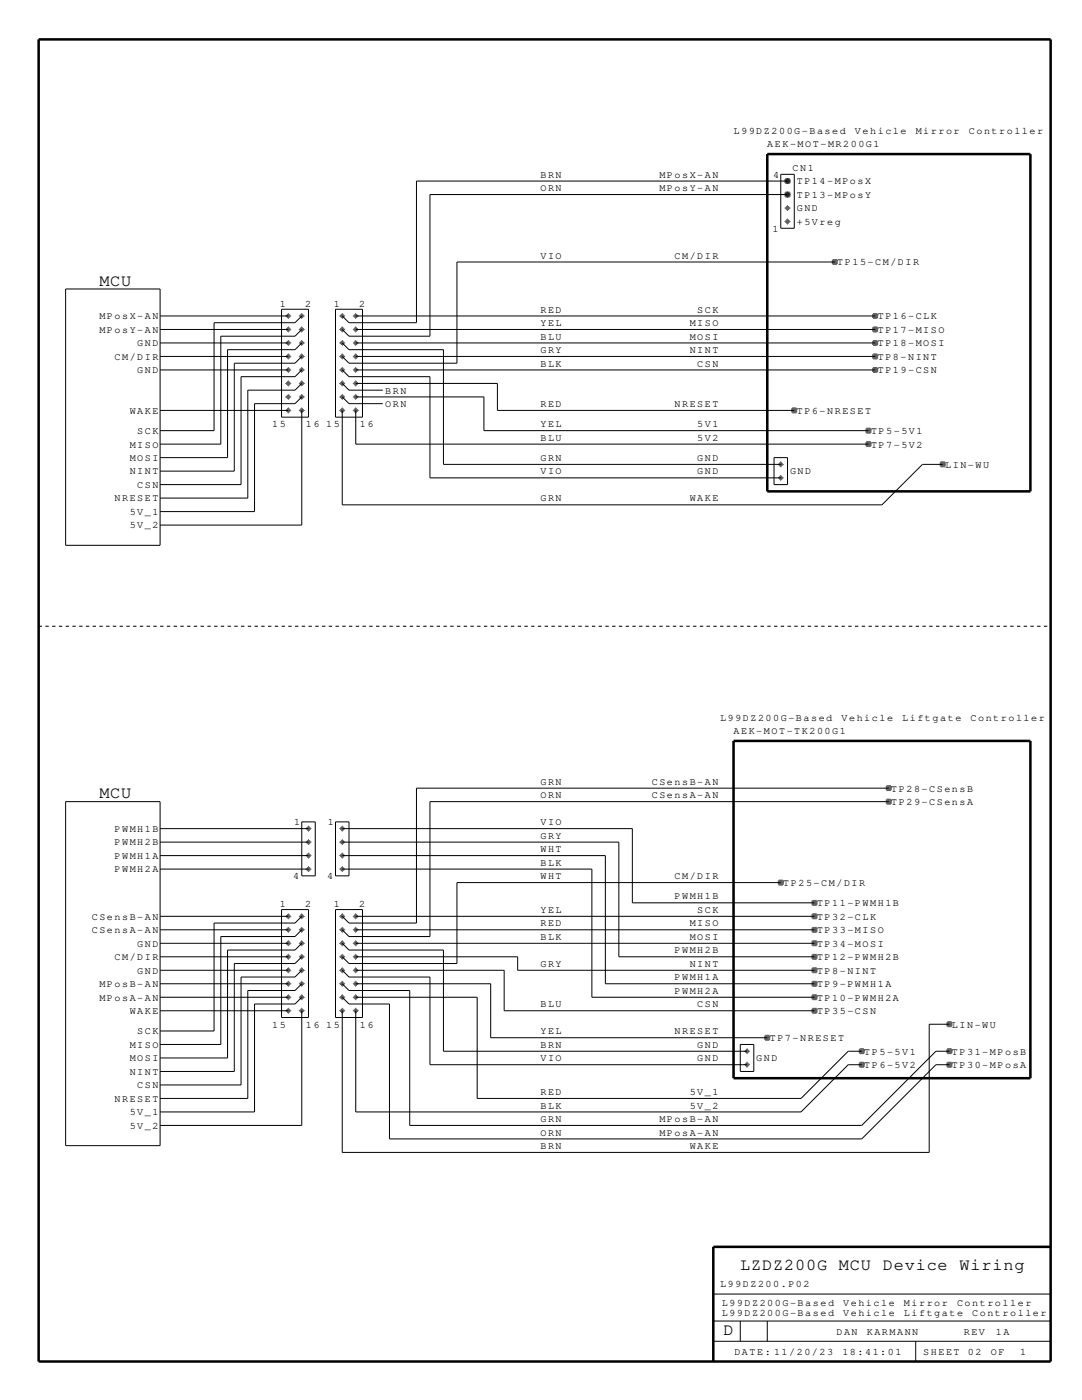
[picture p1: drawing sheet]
<svg xmlns="http://www.w3.org/2000/svg" width="216mm" height="279mm" viewBox="0 0 216 279" stroke-linecap="round" stroke-linejoin="round" font-family="sans-serif">
<defs><g id="words">
<g font-size="3.4">
<text x="19.8" y="57">MCU</text>
<text x="19.8" y="159.3">MCU</text>
<text x="147.7" y="253.5">LZDZ200G MCU Device Wiring</text>
<text x="144.4" y="266.5">D</text>
</g>
<g font-size="2">
<text x="146.4" y="26.7">L99DZ200G-Based</text>
<text x="153.1" y="29.4">AEK-MOT-MR200G1</text>
<text x="170.6" y="26.7">Vehicle</text>
<text x="182.7" y="26.7">Mirror</text>
<text x="193.3" y="26.7">Controller</text>
<text x="107.8" y="35.5">BRN</text>
<text x="131.6" y="35.5">MPosX-AN</text>
<text x="154.3" y="35.5">4</text>
<text x="158.1" y="34.1">CN1</text>
<text x="107.8" y="38.2">ORN</text>
<text x="131.6" y="38.2">MPosY-AN</text>
<text x="159" y="36.8">TP14-MPosX</text>
<text x="159" y="39.5">TP13-MPosY</text>
<text x="154.1" y="46.2">1</text>
<text x="159" y="44.9">+5Vreg</text>
<text x="159" y="42.2">GND</text>
<text x="107.8" y="51.6">VIO</text>
<text x="134.6" y="51.6">CM/DIR</text>
<text x="167.1" y="53">TP15-CM/DIR</text>
<text x="19.8" y="63.7">MPosX-AN</text>
<text x="55.8" y="61.2">1</text>
<text x="60.9" y="61.2">2</text>
<text x="66.6" y="61.2">1</text>
<text x="71.7" y="61.2">2</text>
<text x="107.8" y="65.1">YEL</text>
<text x="107.8" y="62.4">RED</text>
<text x="137.6" y="65.1">MISO</text>
<text x="139.1" y="62.4">SCK</text>
<text x="175.1" y="63.7">TP16-CLK</text>
<text x="19.8" y="66.4">MPosY-AN</text>
<text x="22.9" y="71.8">CM/DIR</text>
<text x="27.4" y="69.1">GND</text>
<text x="107.8" y="70.5">GRY</text>
<text x="107.8" y="67.8">BLU</text>
<text x="137.6" y="67.8">MOSI</text>
<text x="137.6" y="70.5">NINT</text>
<text x="175.1" y="66.4">TP17-MISO</text>
<text x="175.1" y="69.1">TP18-MOSI</text>
<text x="175.1" y="71.8">TP8-NINT</text>
<text x="27.4" y="74.5">GND</text>
<text x="107.8" y="73.2">BLK</text>
<text x="139.1" y="73.2">CSN</text>
<text x="175.1" y="74.5">TP19-CSN</text>
<text x="25.9" y="82.6">WAKE</text>
<text x="76.9" y="78.5">BRN</text>
<text x="76.9" y="81.2">ORN</text>
<text x="107.8" y="81.2">RED</text>
<text x="134.6" y="81.2">NRESET</text>
<text x="159" y="82.6">TP6-NRESET</text>
<text x="25.9" y="89.3">MISO</text>
<text x="27.4" y="86.6">SCK</text>
<text x="54.3" y="85.3">15</text>
<text x="61.1" y="85.3">16</text>
<text x="65.1" y="85.3">15</text>
<text x="71.8" y="85.3">16</text>
<text x="107.8" y="88">BLU</text>
<text x="107.8" y="85.3">YEL</text>
<text x="139.1" y="85.3">5V1</text>
<text x="139.1" y="88">5V2</text>
<text x="173.8" y="89.3">TP7-5V2</text>
<text x="173.8" y="86.6">TP5-5V1</text>
<text x="25.9" y="92">MOSI</text>
<text x="25.9" y="94.7">NINT</text>
<text x="107.8" y="94.7">VIO</text>
<text x="107.8" y="92">GRN</text>
<text x="139.1" y="92">GND</text>
<text x="139.1" y="94.7">GND</text>
<text x="157.6" y="94.7">GND</text>
<text x="188.6" y="93.3">LIN-WU</text>
<text x="22.9" y="100.1">NRESET</text>
<text x="27.4" y="97.4">CSN</text>
<text x="107.8" y="100.1">GRN</text>
<text x="137.6" y="100.1">WAKE</text>
<text x="25.9" y="102.8">5V_1</text>
<text x="25.9" y="105.5">5V_2</text>
<text x="143.7" y="143.8">L99DZ200G-Based</text>
<text x="167.9" y="143.8">Vehicle</text>
<text x="180" y="143.8">Liftgate</text>
<text x="193.7" y="143.8">Controller</text>
<text x="146.4" y="146.5">AEK-MOT-TK200G1</text>
<text x="107.8" y="159.3">ORN</text>
<text x="107.8" y="156.6">GRN</text>
<text x="130" y="159.3">CSensA-AN</text>
<text x="130" y="156.6">CSensB-AN</text>
<text x="177.8" y="160.7">TP29-CSensA</text>
<text x="177.8" y="158">TP28-CSensB</text>
<text x="22.9" y="166">PWMH1B</text>
<text x="58.7" y="164.7">1</text>
<text x="65.4" y="164.7">1</text>
<text x="107.8" y="164.7">VIO</text>
<text x="107.8" y="167.4">GRY</text>
<text x="22.9" y="168.7">PWMH2B</text>
<text x="22.9" y="171.4">PWMH1A</text>
<text x="107.8" y="170.1">WHT</text>
<text x="107.8" y="172.8">BLK</text>
<text x="22.9" y="174.1">PWMH2A</text>
<text x="58.5" y="175.5">4</text>
<text x="65.3" y="175.5">4</text>
<text x="107.8" y="175.5">WHT</text>
<text x="134.6" y="175.5">CM/DIR</text>
<text x="134.6" y="179.5">PWMH1B</text>
<text x="156.3" y="176.8">TP25-CM/DIR</text>
<text x="18.3" y="183.5">CSensB-AN</text>
<text x="55.8" y="181">1</text>
<text x="60.9" y="181">2</text>
<text x="66.6" y="181">1</text>
<text x="71.7" y="181">2</text>
<text x="107.8" y="184.9">RED</text>
<text x="107.8" y="182.2">YEL</text>
<text x="137.6" y="184.9">MISO</text>
<text x="139.1" y="182.2">SCK</text>
<text x="163" y="180.9">TP11-PWMH1B</text>
<text x="163" y="183.5">TP32-CLK</text>
<text x="18.3" y="186.2">CSensA-AN</text>
<text x="22.9" y="191.6">CM/DIR</text>
<text x="27.4" y="188.9">GND</text>
<text x="107.8" y="187.6">BLK</text>
<text x="134.6" y="190.3">PWMH2B</text>
<text x="137.6" y="187.6">MOSI</text>
<text x="163" y="186.2">TP33-MISO</text>
<text x="163" y="188.9">TP34-MOSI</text>
<text x="163" y="191.6">TP12-PWMH2B</text>
<text x="19.8" y="197">MPosB-AN</text>
<text x="27.4" y="194.3">GND</text>
<text x="107.8" y="193">GRY</text>
<text x="134.6" y="195.7">PWMH1A</text>
<text x="137.6" y="193">NINT</text>
<text x="163" y="194.3">TP8-NINT</text>
<text x="163" y="197">TP9-PWMH1A</text>
<text x="19.8" y="199.7">MPosA-AN</text>
<text x="25.9" y="202.4">WAKE</text>
<text x="107.8" y="201">BLU</text>
<text x="134.6" y="198.4">PWMH2A</text>
<text x="139.1" y="201">CSN</text>
<text x="163" y="202.4">TP35-CSN</text>
<text x="163" y="199.7">TP10-PWMH2A</text>
<text x="25.9" y="209.1">MISO</text>
<text x="27.4" y="206.4">SCK</text>
<text x="54.3" y="205.1">15</text>
<text x="61.1" y="205.1">16</text>
<text x="65.1" y="205.1">15</text>
<text x="71.8" y="205.1">16</text>
<text x="107.8" y="209.1">BRN</text>
<text x="107.8" y="206.4">YEL</text>
<text x="134.6" y="206.4">NRESET</text>
<text x="139.1" y="209.1">GND</text>
<text x="153.6" y="207.8">TP7-NRESET</text>
<text x="190" y="205.1">LIN-WU</text>
<text x="25.9" y="211.8">MOSI</text>
<text x="25.9" y="214.5">NINT</text>
<text x="107.8" y="211.8">VIO</text>
<text x="139.1" y="211.8">GND</text>
<text x="150.9" y="211.8">GND</text>
<text x="172.5" y="210.5">TP5-5V1</text>
<text x="172.5" y="213.2">TP6-5V2</text>
<text x="190" y="213.2">TP30-MPosA</text>
<text x="190" y="210.5">TP31-MPosB</text>
<text x="22.9" y="219.9">NRESET</text>
<text x="27.4" y="217.2">CSN</text>
<text x="107.8" y="221.2">BLK</text>
<text x="107.8" y="218.5">RED</text>
<text x="137.6" y="218.5">5V_1</text>
<text x="137.6" y="221.2">5V_2</text>
<text x="25.9" y="222.6">5V_1</text>
<text x="25.9" y="225.3">5V_2</text>
<text x="107.8" y="226.6">ORN</text>
<text x="107.8" y="223.9">GRN</text>
<text x="131.6" y="226.6">MPosA-AN</text>
<text x="131.6" y="223.9">MPosB-AN</text>
<text x="107.8" y="229.3">BRN</text>
<text x="137.6" y="229.3">WAKE</text>
<text x="143.7" y="256.9">L99DZ200.P02</text>
<text x="144" y="262.6">L99DZ200G-Based</text>
<text x="144" y="260.6">L99DZ200G-Based</text>
<text x="168.2" y="262.6">Vehicle</text>
<text x="168.2" y="260.6">Vehicle</text>
<text x="180.4" y="262.6">Liftgate</text>
<text x="180.4" y="260.6">Mirror</text>
<text x="191" y="260.6">Controller</text>
<text x="194" y="262.6">Controller</text>
<text x="166.9" y="266.3">DAN</text>
<text x="173" y="266.3">KARMANN</text>
<text x="192.3" y="266.3">REV</text>
<text x="198.7" y="266.3">1A</text>
<text x="146.5" y="270.4">DATE: 11/20/23</text>
<text x="168.1" y="270.4">18:41:01</text>
<text x="184.2" y="270.4">SHEET</text>
<text x="193.2" y="270.4">02</text>
<text x="197.7" y="270.4">OF</text>
<text x="203.6" y="270.4">1</text>
</g>
</g></defs>
<path d="M7.7 7.9h201.9v263.8h-201.9zM153.1 30.7h52.5v67.4h-52.5zM146.4 147.9h59.2v67.3h-59.2zM209.6 248.8h-67.3v22.9" fill="none" stroke="#000" stroke-width=".5"/>
<g fill="none" stroke="#000" stroke-width=".2">
<path d="M155.8 34.8h2.7v10.8h-2.7zM157.1 36.1h-74v28.3h-13.5l-1.3-1.3M157.1 38.8h-71.3v28.3h-16.2l-1.3-1.3M13.1 57.7h18.8v51.1h-18.8zM166.6 52.3h-75.4v20.2h-21.6l-1.3-1.4M31.9 68.4h25.6M31.9 65.8h25.6M31.9 63.1h25.6M31.9 71.1h25.6M31.9 73.8h25.6M56.2 61.7h5.4v21.6h-5.4zM60.2 68.4l-1.3 1.4h-13.5v21.5h-13.5"/>
<path d="M60.2 73.8l-1.3 1.4h-10.8v21.5h-16.2M60.2 71.1l-1.3 1.4h-12.1v21.5h-14.9M60.2 65.8l-1.3 1.3h-14.8v21.5h-12.2M60.2 63.1l-1.3 1.3h-16.2v21.5h-10.8M60.2 79.2l-1.3 1.4h-8.1v21.5h-18.9M60.2 76.5l-1.3 1.4h-9.5v21.5h-17.5M66.9 61.7h5.4v21.6h-5.4zM68.3 68.4l1.3 1.4h18.9v22.9h67.3M68.3 73.8l1.3 1.4h16.2v20.2h70M68.3 79.2l1.3 1.4h6.8M68.3 76.5l1.3 1.4h6.8M71 79.2h25.6v6.7h76.7"/>
<path d="M71 76.5h28.3v5.4h59.2M71 68.4h103.6M71 65.8h103.6M71 63.1h103.6M71 71.1h103.6M71 73.8h103.6M31.9 81.9h25.6M60.2 81.9v22.9h-28.3M68.3 81.9v18.9h107.7l8.1-8.1h4M71 81.9v6.7h102.3M154.4 91.3h2.7v5.4h-2.7zM13.1 160h18.8v68.6h-18.8z"/>
<path d="M177.3 160h-91.5v26.9h-16.2l-1.3-1.3M177.3 157.3h-94.2v26.9h-13.5l-1.3-1.3M31.9 170.8h29.7M31.9 168.1h29.7M31.9 165.4h29.7M31.9 173.4h29.7M60.2 164h2.7v10.8h-2.7zM66.9 164h2.7v10.8h-2.7zM68.3 165.4h57.9v14.8h36.3M68.3 170.8h52.5v25.5h41.7M68.3 173.4h49.8v25.6h44.4M68.3 168.1h55.2v22.8h39"/>
<path d="M155.8 176.1h-64.6v16.2h-21.6l-1.3-1.4M31.9 196.3h25.6M31.9 199h25.6M31.9 185.6h25.6M31.9 182.9h25.6M31.9 190.9h25.6M31.9 193.6h25.6M31.9 188.3h25.6M56.2 181.5h5.4v21.6h-5.4zM60.2 185.6l-1.3 1.3h-14.8v21.5h-12.2M60.2 190.9l-1.3 1.4h-12.1v21.5h-14.9M60.2 196.3l-1.3 1.4h-9.5v21.5h-17.5"/>
<path d="M60.2 199l-1.3 1.4h-8.1v21.5h-18.9M60.2 182.9l-1.3 1.3h-16.2v21.6h-10.8M60.2 188.3l-1.3 1.3h-13.5v21.5h-13.5M60.2 193.6l-1.3 1.4h-10.8v21.5h-16.2M66.9 181.5h5.4v21.6h-5.4zM68.3 188.3l1.3 1.3h18.9v20.2h60.6M68.3 196.3l1.3 1.4h12.2v26.9h90.1l14.9-14.8h2.6M68.3 193.6l1.3 1.4h16.2v17.5h63.3M68.3 199l1.3 1.4h8.1v26.9h94.2l14.9-14.8h2.6M71 199h24.2v20.2h64.6l9.5-9.4h2.6M71 196.3h26.9v10.8h55.2M71 185.6h91.5"/>
<path d="M71 182.9h91.5M71 190.9h32.3v2.7h59.2M71 193.6h29.6v8.1h61.9M71 188.3h91.5M31.9 201.7h25.6M60.2 201.7v22.9h-28.3M68.3 201.7v28.3h117.1v-25.6h4M71 201.7v20.2h88.8l9.5-9.4h2.6M147.7 208.4h2.7v5.4h-2.7zM142.3 258.3h67.3M142.3 267.7h67.3M142.3 263.6h67.3"/>
<path d="M147.7 263.6v4.1M153.1 263.6v4.1M182.7 267.7v4"/>
</g>
<g fill="#000">
<circle cx="156.6" cy="38.5" r=".08"/>
<circle cx="156.6" cy="39" r=".08"/>
<circle cx="156.6" cy="38.8" r=".08"/>
<circle cx="156.6" cy="38.7" r=".08"/>
<circle cx="156.6" cy="39.2" r=".08"/>
<circle cx="156.6" cy="36" r=".08"/>
<circle cx="156.6" cy="36.1" r=".08"/>
<circle cx="156.6" cy="36.3" r=".08"/>
<circle cx="156.6" cy="35.8" r=".08"/>
<circle cx="156.6" cy="36.5" r=".08"/>
<circle cx="156.8" cy="38.3" r=".08"/>
<circle cx="156.8" cy="36.6" r=".08"/>
<circle cx="156.8" cy="38.5" r=".08"/>
<circle cx="156.8" cy="39" r=".08"/>
<circle cx="156.8" cy="38.7" r=".08"/>
<circle cx="156.8" cy="38.8" r=".08"/>
<circle cx="156.8" cy="39.2" r=".08"/>
<circle cx="156.8" cy="35.6" r=".08"/>
<circle cx="156.8" cy="35.8" r=".08"/>
<circle cx="156.8" cy="36.1" r=".08"/>
<circle cx="156.8" cy="36.3" r=".08"/>
<circle cx="156.8" cy="36" r=".08"/>
<circle cx="156.8" cy="39.3" r=".08"/>
<circle cx="156.8" cy="36.5" r=".08"/>
<circle cx="157" cy="38.3" r=".08"/>
<circle cx="157" cy="36.6" r=".08"/>
<circle cx="157" cy="38.8" r=".08"/>
<circle cx="157" cy="39.2" r=".08"/>
<circle cx="157" cy="38.7" r=".08"/>
<circle cx="157" cy="38.5" r=".08"/>
<circle cx="157" cy="39" r=".08"/>
<circle cx="157" cy="36" r=".08"/>
<circle cx="157" cy="35.6" r=".08"/>
<circle cx="157" cy="35.8" r=".08"/>
<circle cx="157" cy="36.3" r=".08"/>
<circle cx="157" cy="36.1" r=".08"/>
<circle cx="157" cy="39.3" r=".08"/>
<circle cx="157" cy="36.5" r=".08"/>
<circle cx="157.1" cy="38.3" r=".08"/>
<circle cx="157.1" cy="36.6" r=".08"/>
<circle cx="157.1" cy="39.2" r=".08"/>
<circle cx="157.1" cy="38.7" r=".08"/>
<circle cx="157.1" cy="38.5" r=".08"/>
<circle cx="157.1" cy="39" r=".08"/>
<circle cx="157.1" cy="38.8" r=".08"/>
<circle cx="157.1" cy="36" r=".08"/>
<circle cx="157.1" cy="35.6" r=".08"/>
<circle cx="157.1" cy="35.8" r=".08"/>
<circle cx="157.1" cy="36.3" r=".08"/>
<circle cx="157.1" cy="36.1" r=".08"/>
<circle cx="157.1" cy="39.3" r=".08"/>
<circle cx="157.1" cy="36.5" r=".08"/>
<circle cx="157.3" cy="38.3" r=".08"/>
<circle cx="157.3" cy="36.6" r=".08"/>
<circle cx="157.3" cy="38.5" r=".08"/>
<circle cx="157.3" cy="39" r=".08"/>
<circle cx="157.3" cy="38.8" r=".08"/>
<circle cx="157.3" cy="38.7" r=".08"/>
<circle cx="157.3" cy="39.2" r=".08"/>
<circle cx="157.3" cy="36.3" r=".08"/>
<circle cx="157.3" cy="35.6" r=".08"/>
<circle cx="157.3" cy="36" r=".08"/>
<circle cx="157.3" cy="35.8" r=".08"/>
<circle cx="157.3" cy="36.1" r=".08"/>
<circle cx="157.3" cy="39.3" r=".08"/>
<circle cx="157.3" cy="36.5" r=".08"/>
<circle cx="157.5" cy="38.3" r=".08"/>
<circle cx="157.5" cy="36.6" r=".08"/>
<circle cx="157.5" cy="39" r=".08"/>
<circle cx="157.5" cy="38.5" r=".08"/>
<circle cx="157.5" cy="38.8" r=".08"/>
<circle cx="157.5" cy="38.7" r=".08"/>
<circle cx="157.5" cy="39.2" r=".08"/>
<circle cx="157.5" cy="36.3" r=".08"/>
<circle cx="157.5" cy="35.6" r=".08"/>
<circle cx="157.5" cy="36" r=".08"/>
<circle cx="157.5" cy="35.8" r=".08"/>
<circle cx="157.5" cy="36.1" r=".08"/>
<circle cx="157.5" cy="39.3" r=".08"/>
<circle cx="157.5" cy="36.5" r=".08"/>
<circle cx="157.6" cy="38.5" r=".08"/>
<circle cx="157.6" cy="39" r=".08"/>
<circle cx="157.6" cy="38.8" r=".08"/>
<circle cx="157.6" cy="39.2" r=".08"/>
<circle cx="157.6" cy="38.7" r=".08"/>
<circle cx="157.6" cy="36" r=".08"/>
<circle cx="157.6" cy="35.8" r=".08"/>
<circle cx="157.6" cy="36.1" r=".08"/>
<circle cx="157.6" cy="36.3" r=".08"/>
<circle cx="157.6" cy="36.5" r=".08"/>
<circle cx="156.6" cy="41.5" r=".08"/>
<circle cx="156.6" cy="44.2" r=".08"/>
<circle cx="156.8" cy="41.7" r=".08"/>
<circle cx="156.8" cy="41.5" r=".08"/>
<circle cx="156.8" cy="41.4" r=".08"/>
<circle cx="156.8" cy="44" r=".08"/>
<circle cx="156.8" cy="44.4" r=".08"/>
<circle cx="156.8" cy="44.2" r=".08"/>
<circle cx="157" cy="43.9" r=".08"/>
<circle cx="157" cy="41.2" r=".08"/>
<circle cx="157" cy="41.4" r=".08"/>
<circle cx="157" cy="41.7" r=".08"/>
<circle cx="157" cy="41.5" r=".08"/>
<circle cx="157" cy="41.9" r=".08"/>
<circle cx="157" cy="44" r=".08"/>
<circle cx="157" cy="44.4" r=".08"/>
<circle cx="157" cy="44.2" r=".08"/>
<circle cx="157" cy="44.5" r=".08"/>
<circle cx="157.1" cy="43.9" r=".08"/>
<circle cx="157.1" cy="41" r=".08"/>
<circle cx="157.1" cy="43.7" r=".08"/>
<circle cx="157.1" cy="41.9" r=".08"/>
<circle cx="157.1" cy="41.2" r=".08"/>
<circle cx="157.1" cy="41.4" r=".08"/>
<circle cx="157.1" cy="41.7" r=".08"/>
<circle cx="157.1" cy="41.5" r=".08"/>
<circle cx="157.1" cy="44.4" r=".08"/>
<circle cx="157.1" cy="44.5" r=".08"/>
<circle cx="157.1" cy="44" r=".08"/>
<circle cx="157.1" cy="44.2" r=".08"/>
<circle cx="157.1" cy="44.7" r=".08"/>
<circle cx="157.1" cy="42" r=".08"/>
<circle cx="157.3" cy="43.9" r=".08"/>
<circle cx="157.3" cy="41.2" r=".08"/>
<circle cx="157.3" cy="41.5" r=".08"/>
<circle cx="157.3" cy="41.9" r=".08"/>
<circle cx="157.3" cy="41.4" r=".08"/>
<circle cx="157.3" cy="41.7" r=".08"/>
<circle cx="157.3" cy="44" r=".08"/>
<circle cx="157.3" cy="44.2" r=".08"/>
<circle cx="157.3" cy="44.4" r=".08"/>
<circle cx="157.3" cy="44.5" r=".08"/>
<circle cx="157.5" cy="41.5" r=".08"/>
<circle cx="157.5" cy="41.4" r=".08"/>
<circle cx="157.5" cy="41.7" r=".08"/>
<circle cx="157.5" cy="44" r=".08"/>
<circle cx="157.5" cy="44.2" r=".08"/>
<circle cx="157.5" cy="44.4" r=".08"/>
<circle cx="157.6" cy="41.5" r=".08"/>
<circle cx="157.6" cy="44.2" r=".08"/>
<circle cx="166.1" cy="52.3" r=".08"/>
<circle cx="166.1" cy="52.1" r=".08"/>
<circle cx="166.1" cy="52.5" r=".08"/>
<circle cx="166.1" cy="52.6" r=".08"/>
<circle cx="166.1" cy="52" r=".08"/>
<circle cx="166.2" cy="52.3" r=".08"/>
<circle cx="166.2" cy="52.1" r=".08"/>
<circle cx="166.2" cy="51.8" r=".08"/>
<circle cx="166.2" cy="52.6" r=".08"/>
<circle cx="166.2" cy="52.5" r=".08"/>
<circle cx="166.2" cy="52.8" r=".08"/>
<circle cx="166.2" cy="52" r=".08"/>
<circle cx="166.4" cy="52.3" r=".08"/>
<circle cx="166.4" cy="52.1" r=".08"/>
<circle cx="166.4" cy="51.8" r=".08"/>
<circle cx="166.4" cy="52.6" r=".08"/>
<circle cx="166.4" cy="52.8" r=".08"/>
<circle cx="166.4" cy="52.5" r=".08"/>
<circle cx="166.4" cy="52" r=".08"/>
<circle cx="166.6" cy="52.3" r=".08"/>
<circle cx="166.6" cy="52.1" r=".08"/>
<circle cx="166.6" cy="51.8" r=".08"/>
<circle cx="166.6" cy="52.8" r=".08"/>
<circle cx="166.6" cy="52.6" r=".08"/>
<circle cx="166.6" cy="52.5" r=".08"/>
<circle cx="166.6" cy="52" r=".08"/>
<circle cx="166.7" cy="52.3" r=".08"/>
<circle cx="166.7" cy="52.1" r=".08"/>
<circle cx="166.7" cy="51.8" r=".08"/>
<circle cx="166.7" cy="52.6" r=".08"/>
<circle cx="166.7" cy="52.5" r=".08"/>
<circle cx="166.7" cy="52.8" r=".08"/>
<circle cx="166.7" cy="52" r=".08"/>
<circle cx="166.9" cy="52.3" r=".08"/>
<circle cx="166.9" cy="52.1" r=".08"/>
<circle cx="166.9" cy="51.8" r=".08"/>
<circle cx="166.9" cy="52.6" r=".08"/>
<circle cx="166.9" cy="52.8" r=".08"/>
<circle cx="166.9" cy="52.5" r=".08"/>
<circle cx="166.9" cy="52" r=".08"/>
<circle cx="167.1" cy="52.3" r=".08"/>
<circle cx="167.1" cy="52.1" r=".08"/>
<circle cx="167.1" cy="52.6" r=".08"/>
<circle cx="167.1" cy="52.5" r=".08"/>
<circle cx="167.1" cy="52" r=".08"/>
<circle cx="57" cy="71.1" r=".08"/>
<circle cx="57" cy="79.2" r=".08"/>
<circle cx="57" cy="76.5" r=".08"/>
<circle cx="57" cy="68.4" r=".08"/>
<circle cx="57" cy="73.8" r=".08"/>
<circle cx="57" cy="65.8" r=".08"/>
<circle cx="57" cy="63.1" r=".08"/>
<circle cx="57.2" cy="79" r=".08"/>
<circle cx="57.2" cy="63.2" r=".08"/>
<circle cx="57.2" cy="71" r=".08"/>
<circle cx="57.2" cy="71.3" r=".08"/>
<circle cx="57.2" cy="79.4" r=".08"/>
<circle cx="57.2" cy="79.2" r=".08"/>
<circle cx="57.2" cy="71.1" r=".08"/>
<circle cx="57.2" cy="62.9" r=".08"/>
<circle cx="57.2" cy="68.3" r=".08"/>
<circle cx="57.2" cy="76.5" r=".08"/>
<circle cx="57.2" cy="76.7" r=".08"/>
<circle cx="57.2" cy="68.4" r=".08"/>
<circle cx="57.2" cy="68.6" r=".08"/>
<circle cx="57.2" cy="76.4" r=".08"/>
<circle cx="57.2" cy="73.8" r=".08"/>
<circle cx="57.2" cy="73.7" r=".08"/>
<circle cx="57.2" cy="65.6" r=".08"/>
<circle cx="57.2" cy="65.8" r=".08"/>
<circle cx="57.2" cy="74" r=".08"/>
<circle cx="57.2" cy="63.1" r=".08"/>
<circle cx="57.2" cy="65.9" r=".08"/>
<circle cx="57.4" cy="79" r=".08"/>
<circle cx="57.4" cy="76.2" r=".08"/>
<circle cx="57.4" cy="66.1" r=".08"/>
<circle cx="57.4" cy="78.9" r=".08"/>
<circle cx="57.4" cy="63.4" r=".08"/>
<circle cx="57.4" cy="63.2" r=".08"/>
<circle cx="57.4" cy="62.7" r=".08"/>
<circle cx="57.4" cy="79.5" r=".08"/>
<circle cx="57.4" cy="79.4" r=".08"/>
<circle cx="57.4" cy="70.8" r=".08"/>
<circle cx="57.4" cy="71" r=".08"/>
<circle cx="57.4" cy="71.3" r=".08"/>
<circle cx="57.4" cy="62.9" r=".08"/>
<circle cx="57.4" cy="71.1" r=".08"/>
<circle cx="57.4" cy="79.2" r=".08"/>
<circle cx="57.4" cy="68.3" r=".08"/>
<circle cx="57.4" cy="76.5" r=".08"/>
<circle cx="57.4" cy="68.1" r=".08"/>
<circle cx="57.4" cy="76.9" r=".08"/>
<circle cx="57.4" cy="68.4" r=".08"/>
<circle cx="57.4" cy="76.7" r=".08"/>
<circle cx="57.4" cy="76.4" r=".08"/>
<circle cx="57.4" cy="68.6" r=".08"/>
<circle cx="57.4" cy="73.5" r=".08"/>
<circle cx="57.4" cy="65.6" r=".08"/>
<circle cx="57.4" cy="73.7" r=".08"/>
<circle cx="57.4" cy="74.2" r=".08"/>
<circle cx="57.4" cy="65.4" r=".08"/>
<circle cx="57.4" cy="73.8" r=".08"/>
<circle cx="57.4" cy="65.8" r=".08"/>
<circle cx="57.4" cy="74" r=".08"/>
<circle cx="57.4" cy="63.1" r=".08"/>
<circle cx="57.4" cy="71.5" r=".08"/>
<circle cx="57.4" cy="68.8" r=".08"/>
<circle cx="57.4" cy="65.9" r=".08"/>
<circle cx="57.5" cy="73.3" r=".08"/>
<circle cx="57.5" cy="70.6" r=".08"/>
<circle cx="57.5" cy="79" r=".08"/>
<circle cx="57.5" cy="66.3" r=".08"/>
<circle cx="57.5" cy="63.6" r=".08"/>
<circle cx="57.5" cy="76.2" r=".08"/>
<circle cx="57.5" cy="68.9" r=".08"/>
<circle cx="57.5" cy="78.9" r=".08"/>
<circle cx="57.5" cy="66.1" r=".08"/>
<circle cx="57.5" cy="78.7" r=".08"/>
<circle cx="57.5" cy="63.2" r=".08"/>
<circle cx="57.5" cy="76" r=".08"/>
<circle cx="57.5" cy="71.6" r=".08"/>
<circle cx="57.5" cy="63.4" r=".08"/>
<circle cx="57.5" cy="62.7" r=".08"/>
<circle cx="57.5" cy="79.5" r=".08"/>
<circle cx="57.5" cy="62.6" r=".08"/>
<circle cx="57.5" cy="62.9" r=".08"/>
<circle cx="57.5" cy="70.8" r=".08"/>
<circle cx="57.5" cy="79.7" r=".08"/>
<circle cx="57.5" cy="71" r=".08"/>
<circle cx="57.5" cy="71.3" r=".08"/>
<circle cx="57.5" cy="71.1" r=".08"/>
<circle cx="57.5" cy="79.4" r=".08"/>
<circle cx="57.5" cy="79.2" r=".08"/>
<circle cx="57.5" cy="76.7" r=".08"/>
<circle cx="57.5" cy="67.9" r=".08"/>
<circle cx="57.5" cy="76.5" r=".08"/>
<circle cx="57.5" cy="76.9" r=".08"/>
<circle cx="57.5" cy="76.4" r=".08"/>
<circle cx="57.5" cy="68.1" r=".08"/>
<circle cx="57.5" cy="77" r=".08"/>
<circle cx="57.5" cy="68.6" r=".08"/>
<circle cx="57.5" cy="68.3" r=".08"/>
<circle cx="57.5" cy="68.4" r=".08"/>
<circle cx="57.5" cy="74.2" r=".08"/>
<circle cx="57.5" cy="65.6" r=".08"/>
<circle cx="57.5" cy="73.8" r=".08"/>
<circle cx="57.5" cy="65.8" r=".08"/>
<circle cx="57.5" cy="65.2" r=".08"/>
<circle cx="57.5" cy="65.4" r=".08"/>
<circle cx="57.5" cy="74" r=".08"/>
<circle cx="57.5" cy="73.7" r=".08"/>
<circle cx="57.5" cy="73.5" r=".08"/>
<circle cx="57.5" cy="63.1" r=".08"/>
<circle cx="57.5" cy="71.5" r=".08"/>
<circle cx="57.5" cy="68.8" r=".08"/>
<circle cx="57.5" cy="74.3" r=".08"/>
<circle cx="57.5" cy="65.9" r=".08"/>
<circle cx="57.7" cy="79" r=".08"/>
<circle cx="57.7" cy="76.2" r=".08"/>
<circle cx="57.7" cy="66.1" r=".08"/>
<circle cx="57.7" cy="78.9" r=".08"/>
<circle cx="57.7" cy="63.4" r=".08"/>
<circle cx="57.7" cy="63.2" r=".08"/>
<circle cx="57.7" cy="71.3" r=".08"/>
<circle cx="57.7" cy="70.8" r=".08"/>
<circle cx="57.7" cy="71" r=".08"/>
<circle cx="57.7" cy="79.2" r=".08"/>
<circle cx="57.7" cy="62.7" r=".08"/>
<circle cx="57.7" cy="79.5" r=".08"/>
<circle cx="57.7" cy="71.1" r=".08"/>
<circle cx="57.7" cy="62.9" r=".08"/>
<circle cx="57.7" cy="79.4" r=".08"/>
<circle cx="57.7" cy="76.7" r=".08"/>
<circle cx="57.7" cy="68.1" r=".08"/>
<circle cx="57.7" cy="68.6" r=".08"/>
<circle cx="57.7" cy="68.3" r=".08"/>
<circle cx="57.7" cy="76.5" r=".08"/>
<circle cx="57.7" cy="76.9" r=".08"/>
<circle cx="57.7" cy="76.4" r=".08"/>
<circle cx="57.7" cy="68.4" r=".08"/>
<circle cx="57.7" cy="73.5" r=".08"/>
<circle cx="57.7" cy="65.6" r=".08"/>
<circle cx="57.7" cy="74" r=".08"/>
<circle cx="57.7" cy="65.4" r=".08"/>
<circle cx="57.7" cy="73.8" r=".08"/>
<circle cx="57.7" cy="74.2" r=".08"/>
<circle cx="57.7" cy="73.7" r=".08"/>
<circle cx="57.7" cy="65.8" r=".08"/>
<circle cx="57.7" cy="71.5" r=".08"/>
<circle cx="57.7" cy="63.1" r=".08"/>
<circle cx="57.7" cy="68.8" r=".08"/>
<circle cx="57.7" cy="65.9" r=".08"/>
<circle cx="57.9" cy="79" r=".08"/>
<circle cx="57.9" cy="63.2" r=".08"/>
<circle cx="57.9" cy="71" r=".08"/>
<circle cx="57.9" cy="71.3" r=".08"/>
<circle cx="57.9" cy="62.9" r=".08"/>
<circle cx="57.9" cy="79.4" r=".08"/>
<circle cx="57.9" cy="71.1" r=".08"/>
<circle cx="57.9" cy="79.2" r=".08"/>
<circle cx="57.9" cy="68.3" r=".08"/>
<circle cx="57.9" cy="76.5" r=".08"/>
<circle cx="57.9" cy="76.4" r=".08"/>
<circle cx="57.9" cy="76.7" r=".08"/>
<circle cx="57.9" cy="68.6" r=".08"/>
<circle cx="57.9" cy="68.4" r=".08"/>
<circle cx="57.9" cy="65.8" r=".08"/>
<circle cx="57.9" cy="74" r=".08"/>
<circle cx="57.9" cy="73.7" r=".08"/>
<circle cx="57.9" cy="65.6" r=".08"/>
<circle cx="57.9" cy="73.8" r=".08"/>
<circle cx="57.9" cy="63.1" r=".08"/>
<circle cx="57.9" cy="65.9" r=".08"/>
<circle cx="58" cy="71.1" r=".08"/>
<circle cx="58" cy="79.2" r=".08"/>
<circle cx="58" cy="76.5" r=".08"/>
<circle cx="58" cy="68.4" r=".08"/>
<circle cx="58" cy="73.8" r=".08"/>
<circle cx="58" cy="65.8" r=".08"/>
<circle cx="58" cy="63.1" r=".08"/>
<circle cx="59.7" cy="71.1" r=".08"/>
<circle cx="59.7" cy="79.2" r=".08"/>
<circle cx="59.7" cy="76.5" r=".08"/>
<circle cx="59.7" cy="68.4" r=".08"/>
<circle cx="59.7" cy="65.8" r=".08"/>
<circle cx="59.7" cy="73.8" r=".08"/>
<circle cx="59.7" cy="63.1" r=".08"/>
<circle cx="59.9" cy="79" r=".08"/>
<circle cx="59.9" cy="63.2" r=".08"/>
<circle cx="59.9" cy="79.2" r=".08"/>
<circle cx="59.9" cy="71" r=".08"/>
<circle cx="59.9" cy="71.3" r=".08"/>
<circle cx="59.9" cy="79.4" r=".08"/>
<circle cx="59.9" cy="71.1" r=".08"/>
<circle cx="59.9" cy="62.9" r=".08"/>
<circle cx="59.9" cy="68.6" r=".08"/>
<circle cx="59.9" cy="76.7" r=".08"/>
<circle cx="59.9" cy="76.4" r=".08"/>
<circle cx="59.9" cy="68.4" r=".08"/>
<circle cx="59.9" cy="68.3" r=".08"/>
<circle cx="59.9" cy="76.5" r=".08"/>
<circle cx="59.9" cy="65.8" r=".08"/>
<circle cx="59.9" cy="73.8" r=".08"/>
<circle cx="59.9" cy="74" r=".08"/>
<circle cx="59.9" cy="65.6" r=".08"/>
<circle cx="59.9" cy="73.7" r=".08"/>
<circle cx="59.9" cy="63.1" r=".08"/>
<circle cx="59.9" cy="65.9" r=".08"/>
<circle cx="60" cy="79" r=".08"/>
<circle cx="60" cy="76.2" r=".08"/>
<circle cx="60" cy="78.9" r=".08"/>
<circle cx="60" cy="66.1" r=".08"/>
<circle cx="60" cy="63.4" r=".08"/>
<circle cx="60" cy="63.2" r=".08"/>
<circle cx="60" cy="71" r=".08"/>
<circle cx="60" cy="70.8" r=".08"/>
<circle cx="60" cy="62.7" r=".08"/>
<circle cx="60" cy="79.5" r=".08"/>
<circle cx="60" cy="71.3" r=".08"/>
<circle cx="60" cy="79.2" r=".08"/>
<circle cx="60" cy="62.9" r=".08"/>
<circle cx="60" cy="71.1" r=".08"/>
<circle cx="60" cy="79.4" r=".08"/>
<circle cx="60" cy="68.1" r=".08"/>
<circle cx="60" cy="68.6" r=".08"/>
<circle cx="60" cy="68.3" r=".08"/>
<circle cx="60" cy="76.5" r=".08"/>
<circle cx="60" cy="76.9" r=".08"/>
<circle cx="60" cy="76.7" r=".08"/>
<circle cx="60" cy="76.4" r=".08"/>
<circle cx="60" cy="68.4" r=".08"/>
<circle cx="60" cy="73.5" r=".08"/>
<circle cx="60" cy="65.6" r=".08"/>
<circle cx="60" cy="73.8" r=".08"/>
<circle cx="60" cy="65.8" r=".08"/>
<circle cx="60" cy="74" r=".08"/>
<circle cx="60" cy="73.7" r=".08"/>
<circle cx="60" cy="74.2" r=".08"/>
<circle cx="60" cy="65.4" r=".08"/>
<circle cx="60" cy="63.1" r=".08"/>
<circle cx="60" cy="71.5" r=".08"/>
<circle cx="60" cy="68.8" r=".08"/>
<circle cx="60" cy="65.9" r=".08"/>
<circle cx="60.2" cy="73.3" r=".08"/>
<circle cx="60.2" cy="79" r=".08"/>
<circle cx="60.2" cy="66.3" r=".08"/>
<circle cx="60.2" cy="70.6" r=".08"/>
<circle cx="60.2" cy="63.6" r=".08"/>
<circle cx="60.2" cy="76.2" r=".08"/>
<circle cx="60.2" cy="66.1" r=".08"/>
<circle cx="60.2" cy="68.9" r=".08"/>
<circle cx="60.2" cy="78.9" r=".08"/>
<circle cx="60.2" cy="78.7" r=".08"/>
<circle cx="60.2" cy="71.6" r=".08"/>
<circle cx="60.2" cy="63.2" r=".08"/>
<circle cx="60.2" cy="76" r=".08"/>
<circle cx="60.2" cy="63.4" r=".08"/>
<circle cx="60.2" cy="79.4" r=".08"/>
<circle cx="60.2" cy="70.8" r=".08"/>
<circle cx="60.2" cy="71" r=".08"/>
<circle cx="60.2" cy="79.2" r=".08"/>
<circle cx="60.2" cy="79.5" r=".08"/>
<circle cx="60.2" cy="79.7" r=".08"/>
<circle cx="60.2" cy="62.9" r=".08"/>
<circle cx="60.2" cy="71.3" r=".08"/>
<circle cx="60.2" cy="71.1" r=".08"/>
<circle cx="60.2" cy="62.6" r=".08"/>
<circle cx="60.2" cy="62.7" r=".08"/>
<circle cx="60.2" cy="68.4" r=".08"/>
<circle cx="60.2" cy="67.9" r=".08"/>
<circle cx="60.2" cy="68.3" r=".08"/>
<circle cx="60.2" cy="76.9" r=".08"/>
<circle cx="60.2" cy="76.4" r=".08"/>
<circle cx="60.2" cy="76.7" r=".08"/>
<circle cx="60.2" cy="77" r=".08"/>
<circle cx="60.2" cy="68.6" r=".08"/>
<circle cx="60.2" cy="76.5" r=".08"/>
<circle cx="60.2" cy="68.1" r=".08"/>
<circle cx="60.2" cy="65.6" r=".08"/>
<circle cx="60.2" cy="74.2" r=".08"/>
<circle cx="60.2" cy="65.8" r=".08"/>
<circle cx="60.2" cy="65.2" r=".08"/>
<circle cx="60.2" cy="73.7" r=".08"/>
<circle cx="60.2" cy="73.8" r=".08"/>
<circle cx="60.2" cy="74" r=".08"/>
<circle cx="60.2" cy="73.5" r=".08"/>
<circle cx="60.2" cy="65.4" r=".08"/>
<circle cx="60.2" cy="63.1" r=".08"/>
<circle cx="60.2" cy="71.5" r=".08"/>
<circle cx="60.2" cy="68.8" r=".08"/>
<circle cx="60.2" cy="74.3" r=".08"/>
<circle cx="60.2" cy="65.9" r=".08"/>
<circle cx="60.4" cy="79" r=".08"/>
<circle cx="60.4" cy="76.2" r=".08"/>
<circle cx="60.4" cy="66.1" r=".08"/>
<circle cx="60.4" cy="78.9" r=".08"/>
<circle cx="60.4" cy="63.4" r=".08"/>
<circle cx="60.4" cy="63.2" r=".08"/>
<circle cx="60.4" cy="70.8" r=".08"/>
<circle cx="60.4" cy="71" r=".08"/>
<circle cx="60.4" cy="79.2" r=".08"/>
<circle cx="60.4" cy="62.7" r=".08"/>
<circle cx="60.4" cy="71.3" r=".08"/>
<circle cx="60.4" cy="79.5" r=".08"/>
<circle cx="60.4" cy="79.4" r=".08"/>
<circle cx="60.4" cy="62.9" r=".08"/>
<circle cx="60.4" cy="71.1" r=".08"/>
<circle cx="60.4" cy="76.5" r=".08"/>
<circle cx="60.4" cy="76.7" r=".08"/>
<circle cx="60.4" cy="68.3" r=".08"/>
<circle cx="60.4" cy="76.9" r=".08"/>
<circle cx="60.4" cy="68.1" r=".08"/>
<circle cx="60.4" cy="68.4" r=".08"/>
<circle cx="60.4" cy="76.4" r=".08"/>
<circle cx="60.4" cy="68.6" r=".08"/>
<circle cx="60.4" cy="65.6" r=".08"/>
<circle cx="60.4" cy="73.5" r=".08"/>
<circle cx="60.4" cy="65.4" r=".08"/>
<circle cx="60.4" cy="74.2" r=".08"/>
<circle cx="60.4" cy="65.8" r=".08"/>
<circle cx="60.4" cy="74" r=".08"/>
<circle cx="60.4" cy="73.7" r=".08"/>
<circle cx="60.4" cy="73.8" r=".08"/>
<circle cx="60.4" cy="63.1" r=".08"/>
<circle cx="60.4" cy="71.5" r=".08"/>
<circle cx="60.4" cy="68.8" r=".08"/>
<circle cx="60.4" cy="65.9" r=".08"/>
<circle cx="60.6" cy="79" r=".08"/>
<circle cx="60.6" cy="63.2" r=".08"/>
<circle cx="60.6" cy="79.4" r=".08"/>
<circle cx="60.6" cy="62.9" r=".08"/>
<circle cx="60.6" cy="71.1" r=".08"/>
<circle cx="60.6" cy="79.2" r=".08"/>
<circle cx="60.6" cy="71.3" r=".08"/>
<circle cx="60.6" cy="71" r=".08"/>
<circle cx="60.6" cy="68.4" r=".08"/>
<circle cx="60.6" cy="76.7" r=".08"/>
<circle cx="60.6" cy="68.6" r=".08"/>
<circle cx="60.6" cy="68.3" r=".08"/>
<circle cx="60.6" cy="76.5" r=".08"/>
<circle cx="60.6" cy="76.4" r=".08"/>
<circle cx="60.6" cy="65.6" r=".08"/>
<circle cx="60.6" cy="73.8" r=".08"/>
<circle cx="60.6" cy="65.8" r=".08"/>
<circle cx="60.6" cy="73.7" r=".08"/>
<circle cx="60.6" cy="74" r=".08"/>
<circle cx="60.6" cy="63.1" r=".08"/>
<circle cx="60.6" cy="65.9" r=".08"/>
<circle cx="60.7" cy="79.2" r=".08"/>
<circle cx="60.7" cy="71.1" r=".08"/>
<circle cx="60.7" cy="68.4" r=".08"/>
<circle cx="60.7" cy="76.5" r=".08"/>
<circle cx="60.7" cy="73.8" r=".08"/>
<circle cx="60.7" cy="65.8" r=".08"/>
<circle cx="60.7" cy="63.1" r=".08"/>
<circle cx="67.8" cy="79.2" r=".08"/>
<circle cx="67.8" cy="71.1" r=".08"/>
<circle cx="67.8" cy="76.5" r=".08"/>
<circle cx="67.8" cy="68.4" r=".08"/>
<circle cx="67.8" cy="65.8" r=".08"/>
<circle cx="67.8" cy="73.8" r=".08"/>
<circle cx="67.8" cy="63.1" r=".08"/>
<circle cx="68" cy="79" r=".08"/>
<circle cx="68" cy="63.2" r=".08"/>
<circle cx="68" cy="62.9" r=".08"/>
<circle cx="68" cy="79.4" r=".08"/>
<circle cx="68" cy="71" r=".08"/>
<circle cx="68" cy="71.3" r=".08"/>
<circle cx="68" cy="79.2" r=".08"/>
<circle cx="68" cy="71.1" r=".08"/>
<circle cx="68" cy="68.6" r=".08"/>
<circle cx="68" cy="76.5" r=".08"/>
<circle cx="68" cy="76.7" r=".08"/>
<circle cx="68" cy="68.3" r=".08"/>
<circle cx="68" cy="76.4" r=".08"/>
<circle cx="68" cy="68.4" r=".08"/>
<circle cx="68" cy="65.8" r=".08"/>
<circle cx="68" cy="73.8" r=".08"/>
<circle cx="68" cy="74" r=".08"/>
<circle cx="68" cy="73.7" r=".08"/>
<circle cx="68" cy="65.6" r=".08"/>
<circle cx="68" cy="63.1" r=".08"/>
<circle cx="68" cy="65.9" r=".08"/>
<circle cx="68.1" cy="79" r=".08"/>
<circle cx="68.1" cy="76.2" r=".08"/>
<circle cx="68.1" cy="66.1" r=".08"/>
<circle cx="68.1" cy="78.9" r=".08"/>
<circle cx="68.1" cy="63.4" r=".08"/>
<circle cx="68.1" cy="63.2" r=".08"/>
<circle cx="68.1" cy="71.1" r=".08"/>
<circle cx="68.1" cy="71.3" r=".08"/>
<circle cx="68.1" cy="79.5" r=".08"/>
<circle cx="68.1" cy="62.9" r=".08"/>
<circle cx="68.1" cy="79.4" r=".08"/>
<circle cx="68.1" cy="71" r=".08"/>
<circle cx="68.1" cy="70.8" r=".08"/>
<circle cx="68.1" cy="62.7" r=".08"/>
<circle cx="68.1" cy="79.2" r=".08"/>
<circle cx="68.1" cy="76.7" r=".08"/>
<circle cx="68.1" cy="76.4" r=".08"/>
<circle cx="68.1" cy="68.3" r=".08"/>
<circle cx="68.1" cy="68.1" r=".08"/>
<circle cx="68.1" cy="76.5" r=".08"/>
<circle cx="68.1" cy="76.9" r=".08"/>
<circle cx="68.1" cy="68.4" r=".08"/>
<circle cx="68.1" cy="68.6" r=".08"/>
<circle cx="68.1" cy="65.6" r=".08"/>
<circle cx="68.1" cy="73.8" r=".08"/>
<circle cx="68.1" cy="74.2" r=".08"/>
<circle cx="68.1" cy="65.4" r=".08"/>
<circle cx="68.1" cy="73.5" r=".08"/>
<circle cx="68.1" cy="74" r=".08"/>
<circle cx="68.1" cy="73.7" r=".08"/>
<circle cx="68.1" cy="65.8" r=".08"/>
<circle cx="68.1" cy="63.1" r=".08"/>
<circle cx="68.1" cy="71.5" r=".08"/>
<circle cx="68.1" cy="68.8" r=".08"/>
<circle cx="68.1" cy="65.9" r=".08"/>
<circle cx="68.3" cy="73.3" r=".08"/>
<circle cx="68.3" cy="66.3" r=".08"/>
<circle cx="68.3" cy="70.6" r=".08"/>
<circle cx="68.3" cy="79" r=".08"/>
<circle cx="68.3" cy="63.6" r=".08"/>
<circle cx="68.3" cy="76.2" r=".08"/>
<circle cx="68.3" cy="78.7" r=".08"/>
<circle cx="68.3" cy="66.1" r=".08"/>
<circle cx="68.3" cy="68.9" r=".08"/>
<circle cx="68.3" cy="78.9" r=".08"/>
<circle cx="68.3" cy="63.2" r=".08"/>
<circle cx="68.3" cy="71.6" r=".08"/>
<circle cx="68.3" cy="63.4" r=".08"/>
<circle cx="68.3" cy="76" r=".08"/>
<circle cx="68.3" cy="79.2" r=".08"/>
<circle cx="68.3" cy="62.9" r=".08"/>
<circle cx="68.3" cy="79.4" r=".08"/>
<circle cx="68.3" cy="79.7" r=".08"/>
<circle cx="68.3" cy="71" r=".08"/>
<circle cx="68.3" cy="79.5" r=".08"/>
<circle cx="68.3" cy="62.6" r=".08"/>
<circle cx="68.3" cy="70.8" r=".08"/>
<circle cx="68.3" cy="62.7" r=".08"/>
<circle cx="68.3" cy="71.3" r=".08"/>
<circle cx="68.3" cy="71.1" r=".08"/>
<circle cx="68.3" cy="76.9" r=".08"/>
<circle cx="68.3" cy="68.3" r=".08"/>
<circle cx="68.3" cy="76.5" r=".08"/>
<circle cx="68.3" cy="68.1" r=".08"/>
<circle cx="68.3" cy="76.7" r=".08"/>
<circle cx="68.3" cy="67.9" r=".08"/>
<circle cx="68.3" cy="68.6" r=".08"/>
<circle cx="68.3" cy="68.4" r=".08"/>
<circle cx="68.3" cy="77" r=".08"/>
<circle cx="68.3" cy="76.4" r=".08"/>
<circle cx="68.3" cy="65.8" r=".08"/>
<circle cx="68.3" cy="73.5" r=".08"/>
<circle cx="68.3" cy="73.7" r=".08"/>
<circle cx="68.3" cy="73.8" r=".08"/>
<circle cx="68.3" cy="65.4" r=".08"/>
<circle cx="68.3" cy="65.2" r=".08"/>
<circle cx="68.3" cy="74" r=".08"/>
<circle cx="68.3" cy="65.6" r=".08"/>
<circle cx="68.3" cy="74.2" r=".08"/>
<circle cx="68.3" cy="71.5" r=".08"/>
<circle cx="68.3" cy="63.1" r=".08"/>
<circle cx="68.3" cy="68.8" r=".08"/>
<circle cx="68.3" cy="65.9" r=".08"/>
<circle cx="68.3" cy="74.3" r=".08"/>
<circle cx="68.5" cy="79" r=".08"/>
<circle cx="68.5" cy="76.2" r=".08"/>
<circle cx="68.5" cy="66.1" r=".08"/>
<circle cx="68.5" cy="78.9" r=".08"/>
<circle cx="68.5" cy="63.4" r=".08"/>
<circle cx="68.5" cy="63.2" r=".08"/>
<circle cx="68.5" cy="79.2" r=".08"/>
<circle cx="68.5" cy="62.9" r=".08"/>
<circle cx="68.5" cy="79.4" r=".08"/>
<circle cx="68.5" cy="70.8" r=".08"/>
<circle cx="68.5" cy="79.5" r=".08"/>
<circle cx="68.5" cy="71" r=".08"/>
<circle cx="68.5" cy="71.3" r=".08"/>
<circle cx="68.5" cy="71.1" r=".08"/>
<circle cx="68.5" cy="62.7" r=".08"/>
<circle cx="68.5" cy="76.7" r=".08"/>
<circle cx="68.5" cy="68.6" r=".08"/>
<circle cx="68.5" cy="68.4" r=".08"/>
<circle cx="68.5" cy="68.3" r=".08"/>
<circle cx="68.5" cy="76.5" r=".08"/>
<circle cx="68.5" cy="76.9" r=".08"/>
<circle cx="68.5" cy="76.4" r=".08"/>
<circle cx="68.5" cy="68.1" r=".08"/>
<circle cx="68.5" cy="73.7" r=".08"/>
<circle cx="68.5" cy="65.8" r=".08"/>
<circle cx="68.5" cy="74.2" r=".08"/>
<circle cx="68.5" cy="73.5" r=".08"/>
<circle cx="68.5" cy="65.4" r=".08"/>
<circle cx="68.5" cy="65.6" r=".08"/>
<circle cx="68.5" cy="73.8" r=".08"/>
<circle cx="68.5" cy="74" r=".08"/>
<circle cx="68.5" cy="71.5" r=".08"/>
<circle cx="68.5" cy="63.1" r=".08"/>
<circle cx="68.5" cy="68.8" r=".08"/>
<circle cx="68.5" cy="65.9" r=".08"/>
<circle cx="68.6" cy="79" r=".08"/>
<circle cx="68.6" cy="63.2" r=".08"/>
<circle cx="68.6" cy="79.4" r=".08"/>
<circle cx="68.6" cy="79.2" r=".08"/>
<circle cx="68.6" cy="62.9" r=".08"/>
<circle cx="68.6" cy="71.1" r=".08"/>
<circle cx="68.6" cy="71" r=".08"/>
<circle cx="68.6" cy="71.3" r=".08"/>
<circle cx="68.6" cy="76.4" r=".08"/>
<circle cx="68.6" cy="68.3" r=".08"/>
<circle cx="68.6" cy="76.5" r=".08"/>
<circle cx="68.6" cy="68.6" r=".08"/>
<circle cx="68.6" cy="76.7" r=".08"/>
<circle cx="68.6" cy="68.4" r=".08"/>
<circle cx="68.6" cy="65.6" r=".08"/>
<circle cx="68.6" cy="73.8" r=".08"/>
<circle cx="68.6" cy="73.7" r=".08"/>
<circle cx="68.6" cy="74" r=".08"/>
<circle cx="68.6" cy="65.8" r=".08"/>
<circle cx="68.6" cy="63.1" r=".08"/>
<circle cx="68.6" cy="65.9" r=".08"/>
<circle cx="68.8" cy="71.1" r=".08"/>
<circle cx="68.8" cy="79.2" r=".08"/>
<circle cx="68.8" cy="76.5" r=".08"/>
<circle cx="68.8" cy="68.4" r=".08"/>
<circle cx="68.8" cy="65.8" r=".08"/>
<circle cx="68.8" cy="73.8" r=".08"/>
<circle cx="68.8" cy="63.1" r=".08"/>
<circle cx="70.5" cy="79.2" r=".08"/>
<circle cx="70.5" cy="71.1" r=".08"/>
<circle cx="70.5" cy="68.4" r=".08"/>
<circle cx="70.5" cy="76.5" r=".08"/>
<circle cx="70.5" cy="65.8" r=".08"/>
<circle cx="70.5" cy="73.8" r=".08"/>
<circle cx="70.5" cy="63.1" r=".08"/>
<circle cx="70.6" cy="79" r=".08"/>
<circle cx="70.6" cy="63.2" r=".08"/>
<circle cx="70.6" cy="71" r=".08"/>
<circle cx="70.6" cy="79.4" r=".08"/>
<circle cx="70.6" cy="79.2" r=".08"/>
<circle cx="70.6" cy="71.3" r=".08"/>
<circle cx="70.6" cy="71.1" r=".08"/>
<circle cx="70.6" cy="62.9" r=".08"/>
<circle cx="70.6" cy="68.4" r=".08"/>
<circle cx="70.6" cy="68.3" r=".08"/>
<circle cx="70.6" cy="76.7" r=".08"/>
<circle cx="70.6" cy="76.4" r=".08"/>
<circle cx="70.6" cy="76.5" r=".08"/>
<circle cx="70.6" cy="68.6" r=".08"/>
<circle cx="70.6" cy="65.6" r=".08"/>
<circle cx="70.6" cy="65.8" r=".08"/>
<circle cx="70.6" cy="74" r=".08"/>
<circle cx="70.6" cy="73.7" r=".08"/>
<circle cx="70.6" cy="73.8" r=".08"/>
<circle cx="70.6" cy="63.1" r=".08"/>
<circle cx="70.6" cy="65.9" r=".08"/>
<circle cx="70.8" cy="79" r=".08"/>
<circle cx="70.8" cy="76.2" r=".08"/>
<circle cx="70.8" cy="66.1" r=".08"/>
<circle cx="70.8" cy="78.9" r=".08"/>
<circle cx="70.8" cy="63.2" r=".08"/>
<circle cx="70.8" cy="63.4" r=".08"/>
<circle cx="70.8" cy="62.7" r=".08"/>
<circle cx="70.8" cy="70.8" r=".08"/>
<circle cx="70.8" cy="62.9" r=".08"/>
<circle cx="70.8" cy="79.5" r=".08"/>
<circle cx="70.8" cy="71.1" r=".08"/>
<circle cx="70.8" cy="79.4" r=".08"/>
<circle cx="70.8" cy="71.3" r=".08"/>
<circle cx="70.8" cy="71" r=".08"/>
<circle cx="70.8" cy="79.2" r=".08"/>
<circle cx="70.8" cy="76.7" r=".08"/>
<circle cx="70.8" cy="76.5" r=".08"/>
<circle cx="70.8" cy="68.1" r=".08"/>
<circle cx="70.8" cy="68.4" r=".08"/>
<circle cx="70.8" cy="76.9" r=".08"/>
<circle cx="70.8" cy="68.6" r=".08"/>
<circle cx="70.8" cy="76.4" r=".08"/>
<circle cx="70.8" cy="68.3" r=".08"/>
<circle cx="70.8" cy="74.2" r=".08"/>
<circle cx="70.8" cy="65.4" r=".08"/>
<circle cx="70.8" cy="65.8" r=".08"/>
<circle cx="70.8" cy="73.8" r=".08"/>
<circle cx="70.8" cy="73.7" r=".08"/>
<circle cx="70.8" cy="74" r=".08"/>
<circle cx="70.8" cy="65.6" r=".08"/>
<circle cx="70.8" cy="73.5" r=".08"/>
<circle cx="70.8" cy="63.1" r=".08"/>
<circle cx="70.8" cy="71.5" r=".08"/>
<circle cx="70.8" cy="68.8" r=".08"/>
<circle cx="70.8" cy="65.9" r=".08"/>
<circle cx="71" cy="73.3" r=".08"/>
<circle cx="71" cy="66.3" r=".08"/>
<circle cx="71" cy="70.6" r=".08"/>
<circle cx="71" cy="79" r=".08"/>
<circle cx="71" cy="63.6" r=".08"/>
<circle cx="71" cy="76.2" r=".08"/>
<circle cx="71" cy="78.7" r=".08"/>
<circle cx="71" cy="66.1" r=".08"/>
<circle cx="71" cy="78.9" r=".08"/>
<circle cx="71" cy="68.9" r=".08"/>
<circle cx="71" cy="63.4" r=".08"/>
<circle cx="71" cy="71.6" r=".08"/>
<circle cx="71" cy="63.2" r=".08"/>
<circle cx="71" cy="76" r=".08"/>
<circle cx="71" cy="79.7" r=".08"/>
<circle cx="71" cy="62.7" r=".08"/>
<circle cx="71" cy="79.4" r=".08"/>
<circle cx="71" cy="79.5" r=".08"/>
<circle cx="71" cy="79.2" r=".08"/>
<circle cx="71" cy="62.6" r=".08"/>
<circle cx="71" cy="62.9" r=".08"/>
<circle cx="71" cy="71.1" r=".08"/>
<circle cx="71" cy="71" r=".08"/>
<circle cx="71" cy="71.3" r=".08"/>
<circle cx="71" cy="70.8" r=".08"/>
<circle cx="71" cy="77" r=".08"/>
<circle cx="71" cy="76.5" r=".08"/>
<circle cx="71" cy="76.9" r=".08"/>
<circle cx="71" cy="68.3" r=".08"/>
<circle cx="71" cy="68.1" r=".08"/>
<circle cx="71" cy="76.7" r=".08"/>
<circle cx="71" cy="68.4" r=".08"/>
<circle cx="71" cy="68.6" r=".08"/>
<circle cx="71" cy="76.4" r=".08"/>
<circle cx="71" cy="67.9" r=".08"/>
<circle cx="71" cy="74.2" r=".08"/>
<circle cx="71" cy="65.4" r=".08"/>
<circle cx="71" cy="73.7" r=".08"/>
<circle cx="71" cy="65.6" r=".08"/>
<circle cx="71" cy="65.8" r=".08"/>
<circle cx="71" cy="73.8" r=".08"/>
<circle cx="71" cy="73.5" r=".08"/>
<circle cx="71" cy="65.2" r=".08"/>
<circle cx="71" cy="74" r=".08"/>
<circle cx="71" cy="63.1" r=".08"/>
<circle cx="71" cy="71.5" r=".08"/>
<circle cx="71" cy="68.8" r=".08"/>
<circle cx="71" cy="74.3" r=".08"/>
<circle cx="71" cy="65.9" r=".08"/>
<circle cx="71.2" cy="79" r=".08"/>
<circle cx="71.2" cy="76.2" r=".08"/>
<circle cx="71.2" cy="66.1" r=".08"/>
<circle cx="71.2" cy="78.9" r=".08"/>
<circle cx="71.2" cy="63.2" r=".08"/>
<circle cx="71.2" cy="63.4" r=".08"/>
<circle cx="71.2" cy="62.9" r=".08"/>
<circle cx="71.2" cy="62.7" r=".08"/>
<circle cx="71.2" cy="71.1" r=".08"/>
<circle cx="71.2" cy="79.2" r=".08"/>
<circle cx="71.2" cy="79.4" r=".08"/>
<circle cx="71.2" cy="70.8" r=".08"/>
<circle cx="71.2" cy="71" r=".08"/>
<circle cx="71.2" cy="71.3" r=".08"/>
<circle cx="71.2" cy="79.5" r=".08"/>
<circle cx="71.2" cy="76.5" r=".08"/>
<circle cx="71.2" cy="68.1" r=".08"/>
<circle cx="71.2" cy="76.7" r=".08"/>
<circle cx="71.2" cy="76.9" r=".08"/>
<circle cx="71.2" cy="68.6" r=".08"/>
<circle cx="71.2" cy="68.3" r=".08"/>
<circle cx="71.2" cy="68.4" r=".08"/>
<circle cx="71.2" cy="76.4" r=".08"/>
<circle cx="71.2" cy="74.2" r=".08"/>
<circle cx="71.2" cy="65.8" r=".08"/>
<circle cx="71.2" cy="73.7" r=".08"/>
<circle cx="71.2" cy="74" r=".08"/>
<circle cx="71.2" cy="73.8" r=".08"/>
<circle cx="71.2" cy="65.4" r=".08"/>
<circle cx="71.2" cy="73.5" r=".08"/>
<circle cx="71.2" cy="65.6" r=".08"/>
<circle cx="71.2" cy="63.1" r=".08"/>
<circle cx="71.2" cy="71.5" r=".08"/>
<circle cx="71.2" cy="68.8" r=".08"/>
<circle cx="71.2" cy="65.9" r=".08"/>
<circle cx="71.3" cy="79" r=".08"/>
<circle cx="71.3" cy="63.2" r=".08"/>
<circle cx="71.3" cy="79.4" r=".08"/>
<circle cx="71.3" cy="79.2" r=".08"/>
<circle cx="71.3" cy="71.1" r=".08"/>
<circle cx="71.3" cy="71.3" r=".08"/>
<circle cx="71.3" cy="62.9" r=".08"/>
<circle cx="71.3" cy="71" r=".08"/>
<circle cx="71.3" cy="68.3" r=".08"/>
<circle cx="71.3" cy="76.5" r=".08"/>
<circle cx="71.3" cy="68.6" r=".08"/>
<circle cx="71.3" cy="76.7" r=".08"/>
<circle cx="71.3" cy="76.4" r=".08"/>
<circle cx="71.3" cy="68.4" r=".08"/>
<circle cx="71.3" cy="74" r=".08"/>
<circle cx="71.3" cy="73.8" r=".08"/>
<circle cx="71.3" cy="73.7" r=".08"/>
<circle cx="71.3" cy="65.8" r=".08"/>
<circle cx="71.3" cy="65.6" r=".08"/>
<circle cx="71.3" cy="63.1" r=".08"/>
<circle cx="71.3" cy="65.9" r=".08"/>
<circle cx="71.5" cy="79.2" r=".08"/>
<circle cx="71.5" cy="71.1" r=".08"/>
<circle cx="71.5" cy="68.4" r=".08"/>
<circle cx="71.5" cy="76.5" r=".08"/>
<circle cx="71.5" cy="65.8" r=".08"/>
<circle cx="71.5" cy="73.8" r=".08"/>
<circle cx="71.5" cy="63.1" r=".08"/>
<circle cx="174.1" cy="66.1" r=".08"/>
<circle cx="174.1" cy="63.4" r=".08"/>
<circle cx="174.1" cy="63.2" r=".08"/>
<circle cx="174.1" cy="70.8" r=".08"/>
<circle cx="174.1" cy="71" r=".08"/>
<circle cx="174.1" cy="71.3" r=".08"/>
<circle cx="174.1" cy="62.9" r=".08"/>
<circle cx="174.1" cy="71.1" r=".08"/>
<circle cx="174.1" cy="62.7" r=".08"/>
<circle cx="174.1" cy="68.1" r=".08"/>
<circle cx="174.1" cy="68.4" r=".08"/>
<circle cx="174.1" cy="68.3" r=".08"/>
<circle cx="174.1" cy="68.6" r=".08"/>
<circle cx="174.1" cy="74.2" r=".08"/>
<circle cx="174.1" cy="65.6" r=".08"/>
<circle cx="174.1" cy="65.4" r=".08"/>
<circle cx="174.1" cy="73.7" r=".08"/>
<circle cx="174.1" cy="65.8" r=".08"/>
<circle cx="174.1" cy="74" r=".08"/>
<circle cx="174.1" cy="73.5" r=".08"/>
<circle cx="174.1" cy="73.8" r=".08"/>
<circle cx="174.1" cy="71.5" r=".08"/>
<circle cx="174.1" cy="63.1" r=".08"/>
<circle cx="174.1" cy="68.8" r=".08"/>
<circle cx="174.1" cy="65.9" r=".08"/>
<circle cx="174.3" cy="73.3" r=".08"/>
<circle cx="174.3" cy="70.6" r=".08"/>
<circle cx="174.3" cy="66.3" r=".08"/>
<circle cx="174.3" cy="63.6" r=".08"/>
<circle cx="174.3" cy="68.9" r=".08"/>
<circle cx="174.3" cy="66.1" r=".08"/>
<circle cx="174.3" cy="63.2" r=".08"/>
<circle cx="174.3" cy="71.6" r=".08"/>
<circle cx="174.3" cy="63.4" r=".08"/>
<circle cx="174.3" cy="71.1" r=".08"/>
<circle cx="174.3" cy="71.3" r=".08"/>
<circle cx="174.3" cy="62.7" r=".08"/>
<circle cx="174.3" cy="70.8" r=".08"/>
<circle cx="174.3" cy="62.9" r=".08"/>
<circle cx="174.3" cy="71" r=".08"/>
<circle cx="174.3" cy="62.6" r=".08"/>
<circle cx="174.3" cy="68.1" r=".08"/>
<circle cx="174.3" cy="67.9" r=".08"/>
<circle cx="174.3" cy="68.6" r=".08"/>
<circle cx="174.3" cy="68.4" r=".08"/>
<circle cx="174.3" cy="68.3" r=".08"/>
<circle cx="174.3" cy="73.5" r=".08"/>
<circle cx="174.3" cy="65.2" r=".08"/>
<circle cx="174.3" cy="65.8" r=".08"/>
<circle cx="174.3" cy="73.8" r=".08"/>
<circle cx="174.3" cy="74" r=".08"/>
<circle cx="174.3" cy="74.2" r=".08"/>
<circle cx="174.3" cy="65.6" r=".08"/>
<circle cx="174.3" cy="73.7" r=".08"/>
<circle cx="174.3" cy="65.4" r=".08"/>
<circle cx="174.3" cy="63.1" r=".08"/>
<circle cx="174.3" cy="71.5" r=".08"/>
<circle cx="174.3" cy="68.8" r=".08"/>
<circle cx="174.3" cy="74.3" r=".08"/>
<circle cx="174.3" cy="65.9" r=".08"/>
<circle cx="174.5" cy="73.3" r=".08"/>
<circle cx="174.5" cy="70.6" r=".08"/>
<circle cx="174.5" cy="66.3" r=".08"/>
<circle cx="174.5" cy="63.6" r=".08"/>
<circle cx="174.5" cy="68.9" r=".08"/>
<circle cx="174.5" cy="66.1" r=".08"/>
<circle cx="174.5" cy="71.6" r=".08"/>
<circle cx="174.5" cy="63.4" r=".08"/>
<circle cx="174.5" cy="63.2" r=".08"/>
<circle cx="174.5" cy="71.1" r=".08"/>
<circle cx="174.5" cy="71.3" r=".08"/>
<circle cx="174.5" cy="62.7" r=".08"/>
<circle cx="174.5" cy="71" r=".08"/>
<circle cx="174.5" cy="70.8" r=".08"/>
<circle cx="174.5" cy="62.6" r=".08"/>
<circle cx="174.5" cy="62.9" r=".08"/>
<circle cx="174.5" cy="68.6" r=".08"/>
<circle cx="174.5" cy="68.4" r=".08"/>
<circle cx="174.5" cy="68.3" r=".08"/>
<circle cx="174.5" cy="68.1" r=".08"/>
<circle cx="174.5" cy="67.9" r=".08"/>
<circle cx="174.5" cy="73.5" r=".08"/>
<circle cx="174.5" cy="73.7" r=".08"/>
<circle cx="174.5" cy="65.6" r=".08"/>
<circle cx="174.5" cy="73.8" r=".08"/>
<circle cx="174.5" cy="74" r=".08"/>
<circle cx="174.5" cy="74.2" r=".08"/>
<circle cx="174.5" cy="65.8" r=".08"/>
<circle cx="174.5" cy="65.2" r=".08"/>
<circle cx="174.5" cy="65.4" r=".08"/>
<circle cx="174.5" cy="71.5" r=".08"/>
<circle cx="174.5" cy="63.1" r=".08"/>
<circle cx="174.5" cy="68.8" r=".08"/>
<circle cx="174.5" cy="65.9" r=".08"/>
<circle cx="174.5" cy="74.3" r=".08"/>
<circle cx="174.6" cy="73.3" r=".08"/>
<circle cx="174.6" cy="66.3" r=".08"/>
<circle cx="174.6" cy="70.6" r=".08"/>
<circle cx="174.6" cy="63.6" r=".08"/>
<circle cx="174.6" cy="68.9" r=".08"/>
<circle cx="174.6" cy="66.1" r=".08"/>
<circle cx="174.6" cy="63.4" r=".08"/>
<circle cx="174.6" cy="63.2" r=".08"/>
<circle cx="174.6" cy="71.6" r=".08"/>
<circle cx="174.6" cy="71.1" r=".08"/>
<circle cx="174.6" cy="62.9" r=".08"/>
<circle cx="174.6" cy="70.8" r=".08"/>
<circle cx="174.6" cy="62.7" r=".08"/>
<circle cx="174.6" cy="62.6" r=".08"/>
<circle cx="174.6" cy="71" r=".08"/>
<circle cx="174.6" cy="71.3" r=".08"/>
<circle cx="174.6" cy="68.3" r=".08"/>
<circle cx="174.6" cy="67.9" r=".08"/>
<circle cx="174.6" cy="68.1" r=".08"/>
<circle cx="174.6" cy="68.6" r=".08"/>
<circle cx="174.6" cy="68.4" r=".08"/>
<circle cx="174.6" cy="73.8" r=".08"/>
<circle cx="174.6" cy="74.2" r=".08"/>
<circle cx="174.6" cy="73.7" r=".08"/>
<circle cx="174.6" cy="73.5" r=".08"/>
<circle cx="174.6" cy="65.8" r=".08"/>
<circle cx="174.6" cy="65.6" r=".08"/>
<circle cx="174.6" cy="65.2" r=".08"/>
<circle cx="174.6" cy="74" r=".08"/>
<circle cx="174.6" cy="65.4" r=".08"/>
<circle cx="174.6" cy="71.5" r=".08"/>
<circle cx="174.6" cy="63.1" r=".08"/>
<circle cx="174.6" cy="68.8" r=".08"/>
<circle cx="174.6" cy="74.3" r=".08"/>
<circle cx="174.6" cy="65.9" r=".08"/>
<circle cx="174.8" cy="73.3" r=".08"/>
<circle cx="174.8" cy="70.6" r=".08"/>
<circle cx="174.8" cy="66.3" r=".08"/>
<circle cx="174.8" cy="63.6" r=".08"/>
<circle cx="174.8" cy="68.9" r=".08"/>
<circle cx="174.8" cy="66.1" r=".08"/>
<circle cx="174.8" cy="63.2" r=".08"/>
<circle cx="174.8" cy="71.6" r=".08"/>
<circle cx="174.8" cy="63.4" r=".08"/>
<circle cx="174.8" cy="62.6" r=".08"/>
<circle cx="174.8" cy="62.9" r=".08"/>
<circle cx="174.8" cy="71" r=".08"/>
<circle cx="174.8" cy="71.3" r=".08"/>
<circle cx="174.8" cy="70.8" r=".08"/>
<circle cx="174.8" cy="71.1" r=".08"/>
<circle cx="174.8" cy="62.7" r=".08"/>
<circle cx="174.8" cy="68.3" r=".08"/>
<circle cx="174.8" cy="68.6" r=".08"/>
<circle cx="174.8" cy="68.4" r=".08"/>
<circle cx="174.8" cy="67.9" r=".08"/>
<circle cx="174.8" cy="68.1" r=".08"/>
<circle cx="174.8" cy="65.4" r=".08"/>
<circle cx="174.8" cy="73.5" r=".08"/>
<circle cx="174.8" cy="73.7" r=".08"/>
<circle cx="174.8" cy="73.8" r=".08"/>
<circle cx="174.8" cy="74.2" r=".08"/>
<circle cx="174.8" cy="65.6" r=".08"/>
<circle cx="174.8" cy="65.8" r=".08"/>
<circle cx="174.8" cy="74" r=".08"/>
<circle cx="174.8" cy="65.2" r=".08"/>
<circle cx="174.8" cy="71.5" r=".08"/>
<circle cx="174.8" cy="63.1" r=".08"/>
<circle cx="174.8" cy="68.8" r=".08"/>
<circle cx="174.8" cy="74.3" r=".08"/>
<circle cx="174.8" cy="65.9" r=".08"/>
<circle cx="175" cy="73.3" r=".08"/>
<circle cx="175" cy="70.6" r=".08"/>
<circle cx="175" cy="66.3" r=".08"/>
<circle cx="175" cy="63.6" r=".08"/>
<circle cx="175" cy="68.9" r=".08"/>
<circle cx="175" cy="66.1" r=".08"/>
<circle cx="175" cy="71.6" r=".08"/>
<circle cx="175" cy="63.4" r=".08"/>
<circle cx="175" cy="63.2" r=".08"/>
<circle cx="175" cy="70.8" r=".08"/>
<circle cx="175" cy="62.6" r=".08"/>
<circle cx="175" cy="62.9" r=".08"/>
<circle cx="175" cy="71" r=".08"/>
<circle cx="175" cy="71.3" r=".08"/>
<circle cx="175" cy="71.1" r=".08"/>
<circle cx="175" cy="62.7" r=".08"/>
<circle cx="175" cy="68.6" r=".08"/>
<circle cx="175" cy="68.3" r=".08"/>
<circle cx="175" cy="68.4" r=".08"/>
<circle cx="175" cy="67.9" r=".08"/>
<circle cx="175" cy="68.1" r=".08"/>
<circle cx="175" cy="73.5" r=".08"/>
<circle cx="175" cy="74.2" r=".08"/>
<circle cx="175" cy="65.6" r=".08"/>
<circle cx="175" cy="65.4" r=".08"/>
<circle cx="175" cy="65.8" r=".08"/>
<circle cx="175" cy="73.7" r=".08"/>
<circle cx="175" cy="74" r=".08"/>
<circle cx="175" cy="73.8" r=".08"/>
<circle cx="175" cy="65.2" r=".08"/>
<circle cx="175" cy="71.5" r=".08"/>
<circle cx="175" cy="63.1" r=".08"/>
<circle cx="175" cy="68.8" r=".08"/>
<circle cx="175" cy="74.3" r=".08"/>
<circle cx="175" cy="65.9" r=".08"/>
<circle cx="175.1" cy="66.1" r=".08"/>
<circle cx="175.1" cy="63.4" r=".08"/>
<circle cx="175.1" cy="63.2" r=".08"/>
<circle cx="175.1" cy="62.7" r=".08"/>
<circle cx="175.1" cy="71.1" r=".08"/>
<circle cx="175.1" cy="62.9" r=".08"/>
<circle cx="175.1" cy="71.3" r=".08"/>
<circle cx="175.1" cy="70.8" r=".08"/>
<circle cx="175.1" cy="71" r=".08"/>
<circle cx="175.1" cy="68.1" r=".08"/>
<circle cx="175.1" cy="68.4" r=".08"/>
<circle cx="175.1" cy="68.3" r=".08"/>
<circle cx="175.1" cy="68.6" r=".08"/>
<circle cx="175.1" cy="73.7" r=".08"/>
<circle cx="175.1" cy="74" r=".08"/>
<circle cx="175.1" cy="65.6" r=".08"/>
<circle cx="175.1" cy="73.5" r=".08"/>
<circle cx="175.1" cy="65.8" r=".08"/>
<circle cx="175.1" cy="74.2" r=".08"/>
<circle cx="175.1" cy="65.4" r=".08"/>
<circle cx="175.1" cy="73.8" r=".08"/>
<circle cx="175.1" cy="71.5" r=".08"/>
<circle cx="175.1" cy="63.1" r=".08"/>
<circle cx="175.1" cy="68.8" r=".08"/>
<circle cx="175.1" cy="65.9" r=".08"/>
<circle cx="57" cy="81.9" r=".08"/>
<circle cx="57.2" cy="81.7" r=".08"/>
<circle cx="57.2" cy="82.1" r=".08"/>
<circle cx="57.2" cy="81.9" r=".08"/>
<circle cx="57.4" cy="81.7" r=".08"/>
<circle cx="57.4" cy="81.6" r=".08"/>
<circle cx="57.4" cy="82.1" r=".08"/>
<circle cx="57.4" cy="81.9" r=".08"/>
<circle cx="57.4" cy="82.2" r=".08"/>
<circle cx="57.5" cy="81.7" r=".08"/>
<circle cx="57.5" cy="81.6" r=".08"/>
<circle cx="57.5" cy="82.4" r=".08"/>
<circle cx="57.5" cy="82.1" r=".08"/>
<circle cx="57.5" cy="81.9" r=".08"/>
<circle cx="57.5" cy="82.2" r=".08"/>
<circle cx="57.5" cy="81.4" r=".08"/>
<circle cx="57.7" cy="81.7" r=".08"/>
<circle cx="57.7" cy="81.6" r=".08"/>
<circle cx="57.7" cy="82.2" r=".08"/>
<circle cx="57.7" cy="81.9" r=".08"/>
<circle cx="57.7" cy="82.1" r=".08"/>
<circle cx="57.9" cy="81.7" r=".08"/>
<circle cx="57.9" cy="82.1" r=".08"/>
<circle cx="57.9" cy="81.9" r=".08"/>
<circle cx="58" cy="81.9" r=".08"/>
<circle cx="59.7" cy="81.9" r=".08"/>
<circle cx="59.9" cy="81.7" r=".08"/>
<circle cx="59.9" cy="81.9" r=".08"/>
<circle cx="59.9" cy="82.1" r=".08"/>
<circle cx="60" cy="81.7" r=".08"/>
<circle cx="60" cy="81.6" r=".08"/>
<circle cx="60" cy="81.9" r=".08"/>
<circle cx="60" cy="82.2" r=".08"/>
<circle cx="60" cy="82.1" r=".08"/>
<circle cx="60.2" cy="81.7" r=".08"/>
<circle cx="60.2" cy="81.6" r=".08"/>
<circle cx="60.2" cy="81.9" r=".08"/>
<circle cx="60.2" cy="82.2" r=".08"/>
<circle cx="60.2" cy="82.4" r=".08"/>
<circle cx="60.2" cy="82.1" r=".08"/>
<circle cx="60.2" cy="81.4" r=".08"/>
<circle cx="60.4" cy="81.7" r=".08"/>
<circle cx="60.4" cy="81.6" r=".08"/>
<circle cx="60.4" cy="81.9" r=".08"/>
<circle cx="60.4" cy="82.1" r=".08"/>
<circle cx="60.4" cy="82.2" r=".08"/>
<circle cx="60.6" cy="81.7" r=".08"/>
<circle cx="60.6" cy="81.9" r=".08"/>
<circle cx="60.6" cy="82.1" r=".08"/>
<circle cx="60.7" cy="81.9" r=".08"/>
<circle cx="67.8" cy="81.9" r=".08"/>
<circle cx="68" cy="81.7" r=".08"/>
<circle cx="68" cy="82.1" r=".08"/>
<circle cx="68" cy="81.9" r=".08"/>
<circle cx="68.1" cy="81.7" r=".08"/>
<circle cx="68.1" cy="81.6" r=".08"/>
<circle cx="68.1" cy="82.1" r=".08"/>
<circle cx="68.1" cy="81.9" r=".08"/>
<circle cx="68.1" cy="82.2" r=".08"/>
<circle cx="68.3" cy="81.7" r=".08"/>
<circle cx="68.3" cy="81.6" r=".08"/>
<circle cx="68.3" cy="81.9" r=".08"/>
<circle cx="68.3" cy="82.2" r=".08"/>
<circle cx="68.3" cy="82.4" r=".08"/>
<circle cx="68.3" cy="82.1" r=".08"/>
<circle cx="68.3" cy="81.4" r=".08"/>
<circle cx="68.5" cy="81.7" r=".08"/>
<circle cx="68.5" cy="81.6" r=".08"/>
<circle cx="68.5" cy="82.2" r=".08"/>
<circle cx="68.5" cy="81.9" r=".08"/>
<circle cx="68.5" cy="82.1" r=".08"/>
<circle cx="68.6" cy="81.7" r=".08"/>
<circle cx="68.6" cy="82.1" r=".08"/>
<circle cx="68.6" cy="81.9" r=".08"/>
<circle cx="68.8" cy="81.9" r=".08"/>
<circle cx="70.5" cy="81.9" r=".08"/>
<circle cx="70.6" cy="81.7" r=".08"/>
<circle cx="70.6" cy="81.9" r=".08"/>
<circle cx="70.6" cy="82.1" r=".08"/>
<circle cx="70.8" cy="81.7" r=".08"/>
<circle cx="70.8" cy="81.6" r=".08"/>
<circle cx="70.8" cy="82.1" r=".08"/>
<circle cx="70.8" cy="81.9" r=".08"/>
<circle cx="70.8" cy="82.2" r=".08"/>
<circle cx="71" cy="81.7" r=".08"/>
<circle cx="71" cy="81.6" r=".08"/>
<circle cx="71" cy="81.9" r=".08"/>
<circle cx="71" cy="82.2" r=".08"/>
<circle cx="71" cy="82.4" r=".08"/>
<circle cx="71" cy="82.1" r=".08"/>
<circle cx="71" cy="81.4" r=".08"/>
<circle cx="71.2" cy="81.7" r=".08"/>
<circle cx="71.2" cy="81.6" r=".08"/>
<circle cx="71.2" cy="81.9" r=".08"/>
<circle cx="71.2" cy="82.1" r=".08"/>
<circle cx="71.2" cy="82.2" r=".08"/>
<circle cx="71.3" cy="81.7" r=".08"/>
<circle cx="71.3" cy="81.9" r=".08"/>
<circle cx="71.3" cy="82.1" r=".08"/>
<circle cx="71.5" cy="81.9" r=".08"/>
<circle cx="155.3" cy="92.7" r=".08"/>
<circle cx="155.3" cy="95.4" r=".08"/>
<circle cx="155.5" cy="95.5" r=".08"/>
<circle cx="155.5" cy="92.7" r=".08"/>
<circle cx="155.5" cy="92.8" r=".08"/>
<circle cx="155.5" cy="95.2" r=".08"/>
<circle cx="155.5" cy="92.5" r=".08"/>
<circle cx="155.5" cy="95.4" r=".08"/>
<circle cx="155.6" cy="93" r=".08"/>
<circle cx="155.6" cy="95.7" r=".08"/>
<circle cx="155.6" cy="95.5" r=".08"/>
<circle cx="155.6" cy="92.7" r=".08"/>
<circle cx="155.6" cy="92.8" r=".08"/>
<circle cx="155.6" cy="92.3" r=".08"/>
<circle cx="155.6" cy="95.2" r=".08"/>
<circle cx="155.6" cy="95" r=".08"/>
<circle cx="155.6" cy="92.5" r=".08"/>
<circle cx="155.6" cy="95.4" r=".08"/>
<circle cx="155.8" cy="95.9" r=".08"/>
<circle cx="155.8" cy="93" r=".08"/>
<circle cx="155.8" cy="95.7" r=".08"/>
<circle cx="155.8" cy="95.5" r=".08"/>
<circle cx="155.8" cy="92.8" r=".08"/>
<circle cx="155.8" cy="92.7" r=".08"/>
<circle cx="155.8" cy="92.2" r=".08"/>
<circle cx="155.8" cy="92.3" r=".08"/>
<circle cx="155.8" cy="93.2" r=".08"/>
<circle cx="155.8" cy="94.9" r=".08"/>
<circle cx="155.8" cy="95" r=".08"/>
<circle cx="155.8" cy="95.2" r=".08"/>
<circle cx="155.8" cy="92.5" r=".08"/>
<circle cx="155.8" cy="95.4" r=".08"/>
<circle cx="156" cy="93" r=".08"/>
<circle cx="156" cy="95.7" r=".08"/>
<circle cx="156" cy="95.5" r=".08"/>
<circle cx="156" cy="92.7" r=".08"/>
<circle cx="156" cy="92.8" r=".08"/>
<circle cx="156" cy="92.3" r=".08"/>
<circle cx="156" cy="95.2" r=".08"/>
<circle cx="156" cy="95" r=".08"/>
<circle cx="156" cy="92.5" r=".08"/>
<circle cx="156" cy="95.4" r=".08"/>
<circle cx="156.1" cy="95.5" r=".08"/>
<circle cx="156.1" cy="92.8" r=".08"/>
<circle cx="156.1" cy="92.7" r=".08"/>
<circle cx="156.1" cy="95.2" r=".08"/>
<circle cx="156.1" cy="92.5" r=".08"/>
<circle cx="156.1" cy="95.4" r=".08"/>
<circle cx="156.3" cy="92.7" r=".08"/>
<circle cx="156.3" cy="95.4" r=".08"/>
<circle cx="158" cy="81.7" r=".08"/>
<circle cx="158" cy="81.6" r=".08"/>
<circle cx="158" cy="81.9" r=".08"/>
<circle cx="158" cy="82.2" r=".08"/>
<circle cx="158" cy="82.1" r=".08"/>
<circle cx="158.1" cy="81.7" r=".08"/>
<circle cx="158.1" cy="81.6" r=".08"/>
<circle cx="158.1" cy="81.9" r=".08"/>
<circle cx="158.1" cy="82.4" r=".08"/>
<circle cx="158.1" cy="82.1" r=".08"/>
<circle cx="158.1" cy="82.2" r=".08"/>
<circle cx="158.1" cy="81.4" r=".08"/>
<circle cx="158.3" cy="81.7" r=".08"/>
<circle cx="158.3" cy="81.6" r=".08"/>
<circle cx="158.3" cy="82.4" r=".08"/>
<circle cx="158.3" cy="82.1" r=".08"/>
<circle cx="158.3" cy="81.9" r=".08"/>
<circle cx="158.3" cy="82.2" r=".08"/>
<circle cx="158.3" cy="81.4" r=".08"/>
<circle cx="158.5" cy="81.7" r=".08"/>
<circle cx="158.5" cy="81.6" r=".08"/>
<circle cx="158.5" cy="81.9" r=".08"/>
<circle cx="158.5" cy="82.4" r=".08"/>
<circle cx="158.5" cy="82.2" r=".08"/>
<circle cx="158.5" cy="82.1" r=".08"/>
<circle cx="158.5" cy="81.4" r=".08"/>
<circle cx="158.7" cy="81.7" r=".08"/>
<circle cx="158.7" cy="81.6" r=".08"/>
<circle cx="158.7" cy="81.9" r=".08"/>
<circle cx="158.7" cy="82.2" r=".08"/>
<circle cx="158.7" cy="82.1" r=".08"/>
<circle cx="158.7" cy="82.4" r=".08"/>
<circle cx="158.7" cy="81.4" r=".08"/>
<circle cx="158.8" cy="81.7" r=".08"/>
<circle cx="158.8" cy="81.6" r=".08"/>
<circle cx="158.8" cy="81.9" r=".08"/>
<circle cx="158.8" cy="82.2" r=".08"/>
<circle cx="158.8" cy="82.4" r=".08"/>
<circle cx="158.8" cy="82.1" r=".08"/>
<circle cx="158.8" cy="81.4" r=".08"/>
<circle cx="159" cy="81.7" r=".08"/>
<circle cx="159" cy="81.6" r=".08"/>
<circle cx="159" cy="82.1" r=".08"/>
<circle cx="159" cy="81.9" r=".08"/>
<circle cx="159" cy="82.2" r=".08"/>
<circle cx="172.8" cy="85.9" r=".08"/>
<circle cx="172.8" cy="88.8" r=".08"/>
<circle cx="172.8" cy="85.8" r=".08"/>
<circle cx="172.8" cy="88.5" r=".08"/>
<circle cx="172.8" cy="88.6" r=".08"/>
<circle cx="172.8" cy="89" r=".08"/>
<circle cx="172.8" cy="86.3" r=".08"/>
<circle cx="172.8" cy="86.1" r=".08"/>
<circle cx="172.8" cy="88.3" r=".08"/>
<circle cx="172.8" cy="85.6" r=".08"/>
<circle cx="173" cy="85.9" r=".08"/>
<circle cx="173" cy="88.8" r=".08"/>
<circle cx="173" cy="85.8" r=".08"/>
<circle cx="173" cy="88.5" r=".08"/>
<circle cx="173" cy="88.6" r=".08"/>
<circle cx="173" cy="88.1" r=".08"/>
<circle cx="173" cy="89" r=".08"/>
<circle cx="173" cy="85.4" r=".08"/>
<circle cx="173" cy="89.1" r=".08"/>
<circle cx="173" cy="86.1" r=".08"/>
<circle cx="173" cy="86.3" r=".08"/>
<circle cx="173" cy="86.4" r=".08"/>
<circle cx="173" cy="88.3" r=".08"/>
<circle cx="173" cy="85.6" r=".08"/>
<circle cx="173.1" cy="85.9" r=".08"/>
<circle cx="173.1" cy="88.8" r=".08"/>
<circle cx="173.1" cy="85.8" r=".08"/>
<circle cx="173.1" cy="88.5" r=".08"/>
<circle cx="173.1" cy="88.6" r=".08"/>
<circle cx="173.1" cy="88.1" r=".08"/>
<circle cx="173.1" cy="89" r=".08"/>
<circle cx="173.1" cy="89.1" r=".08"/>
<circle cx="173.1" cy="85.4" r=".08"/>
<circle cx="173.1" cy="86.3" r=".08"/>
<circle cx="173.1" cy="86.1" r=".08"/>
<circle cx="173.1" cy="86.4" r=".08"/>
<circle cx="173.1" cy="88.3" r=".08"/>
<circle cx="173.1" cy="85.6" r=".08"/>
<circle cx="173.3" cy="85.9" r=".08"/>
<circle cx="173.3" cy="88.8" r=".08"/>
<circle cx="173.3" cy="85.8" r=".08"/>
<circle cx="173.3" cy="88.5" r=".08"/>
<circle cx="173.3" cy="88.6" r=".08"/>
<circle cx="173.3" cy="88.1" r=".08"/>
<circle cx="173.3" cy="89" r=".08"/>
<circle cx="173.3" cy="85.4" r=".08"/>
<circle cx="173.3" cy="89.1" r=".08"/>
<circle cx="173.3" cy="86.3" r=".08"/>
<circle cx="173.3" cy="86.1" r=".08"/>
<circle cx="173.3" cy="86.4" r=".08"/>
<circle cx="173.3" cy="88.3" r=".08"/>
<circle cx="173.3" cy="85.6" r=".08"/>
<circle cx="173.5" cy="85.9" r=".08"/>
<circle cx="173.5" cy="88.8" r=".08"/>
<circle cx="173.5" cy="85.8" r=".08"/>
<circle cx="173.5" cy="88.5" r=".08"/>
<circle cx="173.5" cy="88.6" r=".08"/>
<circle cx="173.5" cy="88.1" r=".08"/>
<circle cx="173.5" cy="89.1" r=".08"/>
<circle cx="173.5" cy="89" r=".08"/>
<circle cx="173.5" cy="85.4" r=".08"/>
<circle cx="173.5" cy="86.3" r=".08"/>
<circle cx="173.5" cy="86.1" r=".08"/>
<circle cx="173.5" cy="86.4" r=".08"/>
<circle cx="173.5" cy="88.3" r=".08"/>
<circle cx="173.5" cy="85.6" r=".08"/>
<circle cx="173.6" cy="85.9" r=".08"/>
<circle cx="173.6" cy="88.8" r=".08"/>
<circle cx="173.6" cy="85.8" r=".08"/>
<circle cx="173.6" cy="88.6" r=".08"/>
<circle cx="173.6" cy="88.5" r=".08"/>
<circle cx="173.6" cy="88.1" r=".08"/>
<circle cx="173.6" cy="85.4" r=".08"/>
<circle cx="173.6" cy="89" r=".08"/>
<circle cx="173.6" cy="89.1" r=".08"/>
<circle cx="173.6" cy="86.3" r=".08"/>
<circle cx="173.6" cy="86.4" r=".08"/>
<circle cx="173.6" cy="86.1" r=".08"/>
<circle cx="173.6" cy="88.3" r=".08"/>
<circle cx="173.6" cy="85.6" r=".08"/>
<circle cx="173.8" cy="85.9" r=".08"/>
<circle cx="173.8" cy="88.8" r=".08"/>
<circle cx="173.8" cy="85.8" r=".08"/>
<circle cx="173.8" cy="88.6" r=".08"/>
<circle cx="173.8" cy="88.5" r=".08"/>
<circle cx="173.8" cy="89" r=".08"/>
<circle cx="173.8" cy="86.3" r=".08"/>
<circle cx="173.8" cy="86.1" r=".08"/>
<circle cx="173.8" cy="88.3" r=".08"/>
<circle cx="173.8" cy="85.6" r=".08"/>
<circle cx="187.6" cy="93" r=".08"/>
<circle cx="187.6" cy="92.7" r=".08"/>
<circle cx="187.6" cy="92.8" r=".08"/>
<circle cx="187.6" cy="92.3" r=".08"/>
<circle cx="187.6" cy="92.5" r=".08"/>
<circle cx="187.8" cy="93" r=".08"/>
<circle cx="187.8" cy="92.8" r=".08"/>
<circle cx="187.8" cy="92.7" r=".08"/>
<circle cx="187.8" cy="92.3" r=".08"/>
<circle cx="187.8" cy="92.2" r=".08"/>
<circle cx="187.8" cy="93.2" r=".08"/>
<circle cx="187.8" cy="92.5" r=".08"/>
<circle cx="187.9" cy="93" r=".08"/>
<circle cx="187.9" cy="92.8" r=".08"/>
<circle cx="187.9" cy="92.7" r=".08"/>
<circle cx="187.9" cy="92.3" r=".08"/>
<circle cx="187.9" cy="92.2" r=".08"/>
<circle cx="187.9" cy="93.2" r=".08"/>
<circle cx="187.9" cy="92.5" r=".08"/>
<circle cx="188.1" cy="93" r=".08"/>
<circle cx="188.1" cy="92.7" r=".08"/>
<circle cx="188.1" cy="92.8" r=".08"/>
<circle cx="188.1" cy="92.3" r=".08"/>
<circle cx="188.1" cy="92.2" r=".08"/>
<circle cx="188.1" cy="93.2" r=".08"/>
<circle cx="188.1" cy="92.5" r=".08"/>
<circle cx="188.3" cy="93" r=".08"/>
<circle cx="188.3" cy="92.8" r=".08"/>
<circle cx="188.3" cy="92.7" r=".08"/>
<circle cx="188.3" cy="92.3" r=".08"/>
<circle cx="188.3" cy="92.2" r=".08"/>
<circle cx="188.3" cy="93.2" r=".08"/>
<circle cx="188.3" cy="92.5" r=".08"/>
<circle cx="188.4" cy="93" r=".08"/>
<circle cx="188.4" cy="92.8" r=".08"/>
<circle cx="188.4" cy="92.7" r=".08"/>
<circle cx="188.4" cy="92.3" r=".08"/>
<circle cx="188.4" cy="92.2" r=".08"/>
<circle cx="188.4" cy="93.2" r=".08"/>
<circle cx="188.4" cy="92.5" r=".08"/>
<circle cx="188.6" cy="93" r=".08"/>
<circle cx="188.6" cy="92.7" r=".08"/>
<circle cx="188.6" cy="92.8" r=".08"/>
<circle cx="188.6" cy="92.3" r=".08"/>
<circle cx="188.6" cy="92.5" r=".08"/>
<circle cx="176.8" cy="157.6" r=".08"/>
<circle cx="176.8" cy="157.3" r=".08"/>
<circle cx="176.8" cy="157.5" r=".08"/>
<circle cx="176.8" cy="160" r=".08"/>
<circle cx="176.8" cy="159.6" r=".08"/>
<circle cx="176.8" cy="157" r=".08"/>
<circle cx="176.8" cy="157.1" r=".08"/>
<circle cx="176.8" cy="159.8" r=".08"/>
<circle cx="177" cy="157.6" r=".08"/>
<circle cx="177" cy="157.3" r=".08"/>
<circle cx="177" cy="157.5" r=".08"/>
<circle cx="177" cy="160" r=".08"/>
<circle cx="177" cy="159.6" r=".08"/>
<circle cx="177" cy="157" r=".08"/>
<circle cx="177" cy="159.5" r=".08"/>
<circle cx="177" cy="156.8" r=".08"/>
<circle cx="177" cy="157.8" r=".08"/>
<circle cx="177" cy="159.8" r=".08"/>
<circle cx="177" cy="157.1" r=".08"/>
<circle cx="177.2" cy="157.6" r=".08"/>
<circle cx="177.2" cy="157.3" r=".08"/>
<circle cx="177.2" cy="157.5" r=".08"/>
<circle cx="177.2" cy="160" r=".08"/>
<circle cx="177.2" cy="156.8" r=".08"/>
<circle cx="177.2" cy="157" r=".08"/>
<circle cx="177.2" cy="159.5" r=".08"/>
<circle cx="177.2" cy="159.6" r=".08"/>
<circle cx="177.2" cy="157.8" r=".08"/>
<circle cx="177.2" cy="157.1" r=".08"/>
<circle cx="177.2" cy="159.8" r=".08"/>
<circle cx="177.3" cy="157.6" r=".08"/>
<circle cx="177.3" cy="157.5" r=".08"/>
<circle cx="177.3" cy="157.3" r=".08"/>
<circle cx="177.3" cy="160" r=".08"/>
<circle cx="177.3" cy="157" r=".08"/>
<circle cx="177.3" cy="159.6" r=".08"/>
<circle cx="177.3" cy="159.5" r=".08"/>
<circle cx="177.3" cy="156.8" r=".08"/>
<circle cx="177.3" cy="157.8" r=".08"/>
<circle cx="177.3" cy="159.8" r=".08"/>
<circle cx="177.3" cy="157.1" r=".08"/>
<circle cx="177.5" cy="157.6" r=".08"/>
<circle cx="177.5" cy="157.5" r=".08"/>
<circle cx="177.5" cy="157.3" r=".08"/>
<circle cx="177.5" cy="160" r=".08"/>
<circle cx="177.5" cy="156.8" r=".08"/>
<circle cx="177.5" cy="159.5" r=".08"/>
<circle cx="177.5" cy="159.6" r=".08"/>
<circle cx="177.5" cy="157" r=".08"/>
<circle cx="177.5" cy="157.8" r=".08"/>
<circle cx="177.5" cy="159.8" r=".08"/>
<circle cx="177.5" cy="157.1" r=".08"/>
<circle cx="177.7" cy="157.6" r=".08"/>
<circle cx="177.7" cy="157.5" r=".08"/>
<circle cx="177.7" cy="157.3" r=".08"/>
<circle cx="177.7" cy="160" r=".08"/>
<circle cx="177.7" cy="159.6" r=".08"/>
<circle cx="177.7" cy="156.8" r=".08"/>
<circle cx="177.7" cy="157" r=".08"/>
<circle cx="177.7" cy="159.5" r=".08"/>
<circle cx="177.7" cy="157.8" r=".08"/>
<circle cx="177.7" cy="159.8" r=".08"/>
<circle cx="177.7" cy="157.1" r=".08"/>
<circle cx="177.8" cy="157.6" r=".08"/>
<circle cx="177.8" cy="157.5" r=".08"/>
<circle cx="177.8" cy="157.3" r=".08"/>
<circle cx="177.8" cy="160" r=".08"/>
<circle cx="177.8" cy="159.6" r=".08"/>
<circle cx="177.8" cy="157" r=".08"/>
<circle cx="177.8" cy="157.1" r=".08"/>
<circle cx="177.8" cy="159.8" r=".08"/>
<circle cx="61.1" cy="170.8" r=".08"/>
<circle cx="61.1" cy="173.4" r=".08"/>
<circle cx="61.1" cy="165.4" r=".08"/>
<circle cx="61.1" cy="168.1" r=".08"/>
<circle cx="61.2" cy="170.8" r=".08"/>
<circle cx="61.2" cy="170.6" r=".08"/>
<circle cx="61.2" cy="173.3" r=".08"/>
<circle cx="61.2" cy="173.4" r=".08"/>
<circle cx="61.2" cy="167.9" r=".08"/>
<circle cx="61.2" cy="165.2" r=".08"/>
<circle cx="61.2" cy="168.1" r=".08"/>
<circle cx="61.2" cy="165.4" r=".08"/>
<circle cx="61.2" cy="173.6" r=".08"/>
<circle cx="61.2" cy="170.9" r=".08"/>
<circle cx="61.2" cy="165.5" r=".08"/>
<circle cx="61.2" cy="168.2" r=".08"/>
<circle cx="61.4" cy="173.1" r=".08"/>
<circle cx="61.4" cy="165.7" r=".08"/>
<circle cx="61.4" cy="168.4" r=".08"/>
<circle cx="61.4" cy="170.6" r=".08"/>
<circle cx="61.4" cy="170.8" r=".08"/>
<circle cx="61.4" cy="165" r=".08"/>
<circle cx="61.4" cy="173.3" r=".08"/>
<circle cx="61.4" cy="173.4" r=".08"/>
<circle cx="61.4" cy="167.9" r=".08"/>
<circle cx="61.4" cy="165.4" r=".08"/>
<circle cx="61.4" cy="167.7" r=".08"/>
<circle cx="61.4" cy="165.2" r=".08"/>
<circle cx="61.4" cy="168.1" r=".08"/>
<circle cx="61.4" cy="173.8" r=".08"/>
<circle cx="61.4" cy="173.6" r=".08"/>
<circle cx="61.4" cy="170.4" r=".08"/>
<circle cx="61.4" cy="170.9" r=".08"/>
<circle cx="61.4" cy="171.1" r=".08"/>
<circle cx="61.4" cy="165.5" r=".08"/>
<circle cx="61.4" cy="168.2" r=".08"/>
<circle cx="61.6" cy="173.1" r=".08"/>
<circle cx="61.6" cy="170.2" r=".08"/>
<circle cx="61.6" cy="172.9" r=".08"/>
<circle cx="61.6" cy="168.6" r=".08"/>
<circle cx="61.6" cy="171.3" r=".08"/>
<circle cx="61.6" cy="165.9" r=".08"/>
<circle cx="61.6" cy="165.7" r=".08"/>
<circle cx="61.6" cy="168.4" r=".08"/>
<circle cx="61.6" cy="170.6" r=".08"/>
<circle cx="61.6" cy="170.8" r=".08"/>
<circle cx="61.6" cy="173.3" r=".08"/>
<circle cx="61.6" cy="173.4" r=".08"/>
<circle cx="61.6" cy="164.9" r=".08"/>
<circle cx="61.6" cy="165" r=".08"/>
<circle cx="61.6" cy="167.7" r=".08"/>
<circle cx="61.6" cy="167.6" r=".08"/>
<circle cx="61.6" cy="168.1" r=".08"/>
<circle cx="61.6" cy="167.9" r=".08"/>
<circle cx="61.6" cy="173.6" r=".08"/>
<circle cx="61.6" cy="165.4" r=".08"/>
<circle cx="61.6" cy="165.2" r=".08"/>
<circle cx="61.6" cy="173.8" r=".08"/>
<circle cx="61.6" cy="170.4" r=".08"/>
<circle cx="61.6" cy="170.9" r=".08"/>
<circle cx="61.6" cy="171.1" r=".08"/>
<circle cx="61.6" cy="165.5" r=".08"/>
<circle cx="61.6" cy="174" r=".08"/>
<circle cx="61.6" cy="168.2" r=".08"/>
<circle cx="61.7" cy="173.1" r=".08"/>
<circle cx="61.7" cy="165.7" r=".08"/>
<circle cx="61.7" cy="168.4" r=".08"/>
<circle cx="61.7" cy="170.6" r=".08"/>
<circle cx="61.7" cy="170.8" r=".08"/>
<circle cx="61.7" cy="173.3" r=".08"/>
<circle cx="61.7" cy="173.4" r=".08"/>
<circle cx="61.7" cy="165" r=".08"/>
<circle cx="61.7" cy="167.9" r=".08"/>
<circle cx="61.7" cy="165.4" r=".08"/>
<circle cx="61.7" cy="165.2" r=".08"/>
<circle cx="61.7" cy="168.1" r=".08"/>
<circle cx="61.7" cy="173.8" r=".08"/>
<circle cx="61.7" cy="167.7" r=".08"/>
<circle cx="61.7" cy="173.6" r=".08"/>
<circle cx="61.7" cy="170.4" r=".08"/>
<circle cx="61.7" cy="170.9" r=".08"/>
<circle cx="61.7" cy="171.1" r=".08"/>
<circle cx="61.7" cy="168.2" r=".08"/>
<circle cx="61.7" cy="165.5" r=".08"/>
<circle cx="61.9" cy="170.8" r=".08"/>
<circle cx="61.9" cy="170.6" r=".08"/>
<circle cx="61.9" cy="173.4" r=".08"/>
<circle cx="61.9" cy="173.3" r=".08"/>
<circle cx="61.9" cy="167.9" r=".08"/>
<circle cx="61.9" cy="165.2" r=".08"/>
<circle cx="61.9" cy="168.1" r=".08"/>
<circle cx="61.9" cy="165.4" r=".08"/>
<circle cx="61.9" cy="173.6" r=".08"/>
<circle cx="61.9" cy="170.9" r=".08"/>
<circle cx="61.9" cy="168.2" r=".08"/>
<circle cx="61.9" cy="165.5" r=".08"/>
<circle cx="62.1" cy="170.8" r=".08"/>
<circle cx="62.1" cy="173.4" r=".08"/>
<circle cx="62.1" cy="165.4" r=".08"/>
<circle cx="62.1" cy="168.1" r=".08"/>
<circle cx="67.8" cy="170.8" r=".08"/>
<circle cx="67.8" cy="173.4" r=".08"/>
<circle cx="67.8" cy="165.4" r=".08"/>
<circle cx="67.8" cy="168.1" r=".08"/>
<circle cx="68" cy="170.6" r=".08"/>
<circle cx="68" cy="170.8" r=".08"/>
<circle cx="68" cy="173.4" r=".08"/>
<circle cx="68" cy="173.3" r=".08"/>
<circle cx="68" cy="168.1" r=".08"/>
<circle cx="68" cy="167.9" r=".08"/>
<circle cx="68" cy="173.6" r=".08"/>
<circle cx="68" cy="165.4" r=".08"/>
<circle cx="68" cy="165.2" r=".08"/>
<circle cx="68" cy="170.9" r=".08"/>
<circle cx="68" cy="168.2" r=".08"/>
<circle cx="68" cy="165.5" r=".08"/>
<circle cx="68.1" cy="173.1" r=".08"/>
<circle cx="68.1" cy="165.7" r=".08"/>
<circle cx="68.1" cy="168.4" r=".08"/>
<circle cx="68.1" cy="170.8" r=".08"/>
<circle cx="68.1" cy="170.6" r=".08"/>
<circle cx="68.1" cy="165" r=".08"/>
<circle cx="68.1" cy="173.3" r=".08"/>
<circle cx="68.1" cy="173.4" r=".08"/>
<circle cx="68.1" cy="165.2" r=".08"/>
<circle cx="68.1" cy="165.4" r=".08"/>
<circle cx="68.1" cy="173.6" r=".08"/>
<circle cx="68.1" cy="167.7" r=".08"/>
<circle cx="68.1" cy="167.9" r=".08"/>
<circle cx="68.1" cy="168.1" r=".08"/>
<circle cx="68.1" cy="173.8" r=".08"/>
<circle cx="68.1" cy="170.4" r=".08"/>
<circle cx="68.1" cy="170.9" r=".08"/>
<circle cx="68.1" cy="171.1" r=".08"/>
<circle cx="68.1" cy="165.5" r=".08"/>
<circle cx="68.1" cy="168.2" r=".08"/>
<circle cx="68.3" cy="173.1" r=".08"/>
<circle cx="68.3" cy="170.2" r=".08"/>
<circle cx="68.3" cy="168.6" r=".08"/>
<circle cx="68.3" cy="172.9" r=".08"/>
<circle cx="68.3" cy="171.3" r=".08"/>
<circle cx="68.3" cy="165.9" r=".08"/>
<circle cx="68.3" cy="165.7" r=".08"/>
<circle cx="68.3" cy="168.4" r=".08"/>
<circle cx="68.3" cy="170.6" r=".08"/>
<circle cx="68.3" cy="170.8" r=".08"/>
<circle cx="68.3" cy="165" r=".08"/>
<circle cx="68.3" cy="173.4" r=".08"/>
<circle cx="68.3" cy="164.9" r=".08"/>
<circle cx="68.3" cy="173.3" r=".08"/>
<circle cx="68.3" cy="167.9" r=".08"/>
<circle cx="68.3" cy="173.8" r=".08"/>
<circle cx="68.3" cy="173.6" r=".08"/>
<circle cx="68.3" cy="167.7" r=".08"/>
<circle cx="68.3" cy="165.2" r=".08"/>
<circle cx="68.3" cy="168.1" r=".08"/>
<circle cx="68.3" cy="165.4" r=".08"/>
<circle cx="68.3" cy="167.6" r=".08"/>
<circle cx="68.3" cy="170.4" r=".08"/>
<circle cx="68.3" cy="170.9" r=".08"/>
<circle cx="68.3" cy="171.1" r=".08"/>
<circle cx="68.3" cy="168.2" r=".08"/>
<circle cx="68.3" cy="174" r=".08"/>
<circle cx="68.3" cy="165.5" r=".08"/>
<circle cx="68.5" cy="173.1" r=".08"/>
<circle cx="68.5" cy="165.7" r=".08"/>
<circle cx="68.5" cy="168.4" r=".08"/>
<circle cx="68.5" cy="170.8" r=".08"/>
<circle cx="68.5" cy="170.6" r=".08"/>
<circle cx="68.5" cy="165" r=".08"/>
<circle cx="68.5" cy="173.3" r=".08"/>
<circle cx="68.5" cy="173.4" r=".08"/>
<circle cx="68.5" cy="173.6" r=".08"/>
<circle cx="68.5" cy="167.9" r=".08"/>
<circle cx="68.5" cy="173.8" r=".08"/>
<circle cx="68.5" cy="167.7" r=".08"/>
<circle cx="68.5" cy="165.2" r=".08"/>
<circle cx="68.5" cy="168.1" r=".08"/>
<circle cx="68.5" cy="165.4" r=".08"/>
<circle cx="68.5" cy="170.4" r=".08"/>
<circle cx="68.5" cy="170.9" r=".08"/>
<circle cx="68.5" cy="171.1" r=".08"/>
<circle cx="68.5" cy="168.2" r=".08"/>
<circle cx="68.5" cy="165.5" r=".08"/>
<circle cx="68.6" cy="170.8" r=".08"/>
<circle cx="68.6" cy="170.6" r=".08"/>
<circle cx="68.6" cy="173.4" r=".08"/>
<circle cx="68.6" cy="173.3" r=".08"/>
<circle cx="68.6" cy="167.9" r=".08"/>
<circle cx="68.6" cy="165.2" r=".08"/>
<circle cx="68.6" cy="168.1" r=".08"/>
<circle cx="68.6" cy="165.4" r=".08"/>
<circle cx="68.6" cy="173.6" r=".08"/>
<circle cx="68.6" cy="170.9" r=".08"/>
<circle cx="68.6" cy="165.5" r=".08"/>
<circle cx="68.6" cy="168.2" r=".08"/>
<circle cx="68.8" cy="170.8" r=".08"/>
<circle cx="68.8" cy="173.4" r=".08"/>
<circle cx="68.8" cy="165.4" r=".08"/>
<circle cx="68.8" cy="168.1" r=".08"/>
<circle cx="155.3" cy="175.8" r=".08"/>
<circle cx="155.3" cy="176" r=".08"/>
<circle cx="155.3" cy="176.1" r=".08"/>
<circle cx="155.3" cy="176.5" r=".08"/>
<circle cx="155.3" cy="176.3" r=".08"/>
<circle cx="155.5" cy="175.8" r=".08"/>
<circle cx="155.5" cy="175.6" r=".08"/>
<circle cx="155.5" cy="176.1" r=".08"/>
<circle cx="155.5" cy="176.3" r=".08"/>
<circle cx="155.5" cy="176.5" r=".08"/>
<circle cx="155.5" cy="176" r=".08"/>
<circle cx="155.5" cy="176.6" r=".08"/>
<circle cx="155.6" cy="175.8" r=".08"/>
<circle cx="155.6" cy="175.6" r=".08"/>
<circle cx="155.6" cy="176" r=".08"/>
<circle cx="155.6" cy="176.3" r=".08"/>
<circle cx="155.6" cy="176.5" r=".08"/>
<circle cx="155.6" cy="176.1" r=".08"/>
<circle cx="155.6" cy="176.6" r=".08"/>
<circle cx="155.8" cy="175.8" r=".08"/>
<circle cx="155.8" cy="175.6" r=".08"/>
<circle cx="155.8" cy="176.3" r=".08"/>
<circle cx="155.8" cy="176.5" r=".08"/>
<circle cx="155.8" cy="176" r=".08"/>
<circle cx="155.8" cy="176.1" r=".08"/>
<circle cx="155.8" cy="176.6" r=".08"/>
<circle cx="156" cy="175.8" r=".08"/>
<circle cx="156" cy="175.6" r=".08"/>
<circle cx="156" cy="176.5" r=".08"/>
<circle cx="156" cy="176" r=".08"/>
<circle cx="156" cy="176.3" r=".08"/>
<circle cx="156" cy="176.1" r=".08"/>
<circle cx="156" cy="176.6" r=".08"/>
<circle cx="156.1" cy="175.8" r=".08"/>
<circle cx="156.1" cy="175.6" r=".08"/>
<circle cx="156.1" cy="176" r=".08"/>
<circle cx="156.1" cy="176.1" r=".08"/>
<circle cx="156.1" cy="176.3" r=".08"/>
<circle cx="156.1" cy="176.5" r=".08"/>
<circle cx="156.1" cy="176.6" r=".08"/>
<circle cx="156.3" cy="175.8" r=".08"/>
<circle cx="156.3" cy="176" r=".08"/>
<circle cx="156.3" cy="176.3" r=".08"/>
<circle cx="156.3" cy="176.1" r=".08"/>
<circle cx="156.3" cy="176.5" r=".08"/>
<circle cx="162" cy="179.8" r=".08"/>
<circle cx="162.2" cy="179.8" r=".08"/>
<circle cx="162.2" cy="179.7" r=".08"/>
<circle cx="162.4" cy="179.8" r=".08"/>
<circle cx="162.4" cy="179.7" r=".08"/>
<circle cx="162.5" cy="179.7" r=".08"/>
<circle cx="162.5" cy="179.8" r=".08"/>
<circle cx="162.7" cy="179.7" r=".08"/>
<circle cx="162.7" cy="179.8" r=".08"/>
<circle cx="162.9" cy="179.7" r=".08"/>
<circle cx="162.9" cy="179.8" r=".08"/>
<circle cx="163" cy="179.8" r=".08"/>
<circle cx="176.8" cy="160.2" r=".08"/>
<circle cx="176.8" cy="160.3" r=".08"/>
<circle cx="177" cy="160.5" r=".08"/>
<circle cx="177" cy="160.3" r=".08"/>
<circle cx="177" cy="160.2" r=".08"/>
<circle cx="177.2" cy="160.5" r=".08"/>
<circle cx="177.2" cy="160.3" r=".08"/>
<circle cx="177.2" cy="160.2" r=".08"/>
<circle cx="177.3" cy="160.5" r=".08"/>
<circle cx="177.3" cy="160.3" r=".08"/>
<circle cx="177.3" cy="160.2" r=".08"/>
<circle cx="177.5" cy="160.5" r=".08"/>
<circle cx="177.5" cy="160.3" r=".08"/>
<circle cx="177.5" cy="160.2" r=".08"/>
<circle cx="177.7" cy="160.5" r=".08"/>
<circle cx="177.7" cy="160.3" r=".08"/>
<circle cx="177.7" cy="160.2" r=".08"/>
<circle cx="177.8" cy="160.2" r=".08"/>
<circle cx="177.8" cy="160.3" r=".08"/>
<circle cx="57" cy="182.9" r=".08"/>
<circle cx="57" cy="185.6" r=".08"/>
<circle cx="57" cy="188.3" r=".08"/>
<circle cx="57" cy="190.9" r=".08"/>
<circle cx="57" cy="193.6" r=".08"/>
<circle cx="57" cy="199" r=".08"/>
<circle cx="57" cy="196.3" r=".08"/>
<circle cx="57.2" cy="185.7" r=".08"/>
<circle cx="57.2" cy="182.9" r=".08"/>
<circle cx="57.2" cy="193.8" r=".08"/>
<circle cx="57.2" cy="185.6" r=".08"/>
<circle cx="57.2" cy="185.4" r=".08"/>
<circle cx="57.2" cy="188.3" r=".08"/>
<circle cx="57.2" cy="196.5" r=".08"/>
<circle cx="57.2" cy="188.1" r=".08"/>
<circle cx="57.2" cy="191.1" r=".08"/>
<circle cx="57.2" cy="188.4" r=".08"/>
<circle cx="57.2" cy="190.9" r=".08"/>
<circle cx="57.2" cy="182.7" r=".08"/>
<circle cx="57.2" cy="193.6" r=".08"/>
<circle cx="57.2" cy="198.9" r=".08"/>
<circle cx="57.2" cy="183" r=".08"/>
<circle cx="57.2" cy="196.2" r=".08"/>
<circle cx="57.2" cy="199" r=".08"/>
<circle cx="57.2" cy="196.3" r=".08"/>
<circle cx="57.2" cy="193.5" r=".08"/>
<circle cx="57.2" cy="199.2" r=".08"/>
<circle cx="57.2" cy="190.8" r=".08"/>
<circle cx="57.4" cy="185.7" r=".08"/>
<circle cx="57.4" cy="188.6" r=".08"/>
<circle cx="57.4" cy="182.9" r=".08"/>
<circle cx="57.4" cy="191.3" r=".08"/>
<circle cx="57.4" cy="193.8" r=".08"/>
<circle cx="57.4" cy="194" r=".08"/>
<circle cx="57.4" cy="185.6" r=".08"/>
<circle cx="57.4" cy="185.4" r=".08"/>
<circle cx="57.4" cy="188.3" r=".08"/>
<circle cx="57.4" cy="188.1" r=".08"/>
<circle cx="57.4" cy="196.5" r=".08"/>
<circle cx="57.4" cy="196.7" r=".08"/>
<circle cx="57.4" cy="191.1" r=".08"/>
<circle cx="57.4" cy="182.7" r=".08"/>
<circle cx="57.4" cy="190.9" r=".08"/>
<circle cx="57.4" cy="199.4" r=".08"/>
<circle cx="57.4" cy="182.5" r=".08"/>
<circle cx="57.4" cy="188.4" r=".08"/>
<circle cx="57.4" cy="193.6" r=".08"/>
<circle cx="57.4" cy="185.2" r=".08"/>
<circle cx="57.4" cy="183.2" r=".08"/>
<circle cx="57.4" cy="196" r=".08"/>
<circle cx="57.4" cy="198.7" r=".08"/>
<circle cx="57.4" cy="185.9" r=".08"/>
<circle cx="57.4" cy="193.3" r=".08"/>
<circle cx="57.4" cy="198.9" r=".08"/>
<circle cx="57.4" cy="183" r=".08"/>
<circle cx="57.4" cy="196.2" r=".08"/>
<circle cx="57.4" cy="190.6" r=".08"/>
<circle cx="57.4" cy="199" r=".08"/>
<circle cx="57.4" cy="187.9" r=".08"/>
<circle cx="57.4" cy="196.3" r=".08"/>
<circle cx="57.4" cy="199.2" r=".08"/>
<circle cx="57.4" cy="190.8" r=".08"/>
<circle cx="57.4" cy="193.5" r=".08"/>
<circle cx="57.5" cy="185.7" r=".08"/>
<circle cx="57.5" cy="194.1" r=".08"/>
<circle cx="57.5" cy="182.9" r=".08"/>
<circle cx="57.5" cy="188.6" r=".08"/>
<circle cx="57.5" cy="191.3" r=".08"/>
<circle cx="57.5" cy="193.8" r=".08"/>
<circle cx="57.5" cy="194" r=".08"/>
<circle cx="57.5" cy="185.6" r=".08"/>
<circle cx="57.5" cy="185.4" r=".08"/>
<circle cx="57.5" cy="196.7" r=".08"/>
<circle cx="57.5" cy="188.1" r=".08"/>
<circle cx="57.5" cy="188.3" r=".08"/>
<circle cx="57.5" cy="196.5" r=".08"/>
<circle cx="57.5" cy="190.9" r=".08"/>
<circle cx="57.5" cy="182.7" r=".08"/>
<circle cx="57.5" cy="199.5" r=".08"/>
<circle cx="57.5" cy="188.4" r=".08"/>
<circle cx="57.5" cy="191.1" r=".08"/>
<circle cx="57.5" cy="196.8" r=".08"/>
<circle cx="57.5" cy="199.4" r=".08"/>
<circle cx="57.5" cy="182.5" r=".08"/>
<circle cx="57.5" cy="193.6" r=".08"/>
<circle cx="57.5" cy="185.2" r=".08"/>
<circle cx="57.5" cy="183.2" r=".08"/>
<circle cx="57.5" cy="183.4" r=".08"/>
<circle cx="57.5" cy="195.8" r=".08"/>
<circle cx="57.5" cy="196" r=".08"/>
<circle cx="57.5" cy="185.9" r=".08"/>
<circle cx="57.5" cy="198.7" r=".08"/>
<circle cx="57.5" cy="198.5" r=".08"/>
<circle cx="57.5" cy="186.1" r=".08"/>
<circle cx="57.5" cy="193.3" r=".08"/>
<circle cx="57.5" cy="188.8" r=".08"/>
<circle cx="57.5" cy="198.9" r=".08"/>
<circle cx="57.5" cy="193.1" r=".08"/>
<circle cx="57.5" cy="190.4" r=".08"/>
<circle cx="57.5" cy="183" r=".08"/>
<circle cx="57.5" cy="191.5" r=".08"/>
<circle cx="57.5" cy="187.8" r=".08"/>
<circle cx="57.5" cy="196.2" r=".08"/>
<circle cx="57.5" cy="190.6" r=".08"/>
<circle cx="57.5" cy="199" r=".08"/>
<circle cx="57.5" cy="187.9" r=".08"/>
<circle cx="57.5" cy="196.3" r=".08"/>
<circle cx="57.5" cy="185.1" r=".08"/>
<circle cx="57.5" cy="182.4" r=".08"/>
<circle cx="57.5" cy="190.8" r=".08"/>
<circle cx="57.5" cy="199.2" r=".08"/>
<circle cx="57.5" cy="193.5" r=".08"/>
<circle cx="57.7" cy="185.7" r=".08"/>
<circle cx="57.7" cy="188.6" r=".08"/>
<circle cx="57.7" cy="182.9" r=".08"/>
<circle cx="57.7" cy="191.3" r=".08"/>
<circle cx="57.7" cy="193.8" r=".08"/>
<circle cx="57.7" cy="185.6" r=".08"/>
<circle cx="57.7" cy="185.4" r=".08"/>
<circle cx="57.7" cy="194" r=".08"/>
<circle cx="57.7" cy="196.7" r=".08"/>
<circle cx="57.7" cy="188.3" r=".08"/>
<circle cx="57.7" cy="196.5" r=".08"/>
<circle cx="57.7" cy="188.1" r=".08"/>
<circle cx="57.7" cy="182.7" r=".08"/>
<circle cx="57.7" cy="191.1" r=".08"/>
<circle cx="57.7" cy="188.4" r=".08"/>
<circle cx="57.7" cy="190.9" r=".08"/>
<circle cx="57.7" cy="182.5" r=".08"/>
<circle cx="57.7" cy="199.4" r=".08"/>
<circle cx="57.7" cy="193.6" r=".08"/>
<circle cx="57.7" cy="185.2" r=".08"/>
<circle cx="57.7" cy="183.2" r=".08"/>
<circle cx="57.7" cy="196" r=".08"/>
<circle cx="57.7" cy="198.7" r=".08"/>
<circle cx="57.7" cy="185.9" r=".08"/>
<circle cx="57.7" cy="193.3" r=".08"/>
<circle cx="57.7" cy="198.9" r=".08"/>
<circle cx="57.7" cy="183" r=".08"/>
<circle cx="57.7" cy="196.2" r=".08"/>
<circle cx="57.7" cy="190.6" r=".08"/>
<circle cx="57.7" cy="199" r=".08"/>
<circle cx="57.7" cy="187.9" r=".08"/>
<circle cx="57.7" cy="196.3" r=".08"/>
<circle cx="57.7" cy="199.2" r=".08"/>
<circle cx="57.7" cy="193.5" r=".08"/>
<circle cx="57.7" cy="190.8" r=".08"/>
<circle cx="57.9" cy="185.7" r=".08"/>
<circle cx="57.9" cy="182.9" r=".08"/>
<circle cx="57.9" cy="193.8" r=".08"/>
<circle cx="57.9" cy="185.6" r=".08"/>
<circle cx="57.9" cy="185.4" r=".08"/>
<circle cx="57.9" cy="188.3" r=".08"/>
<circle cx="57.9" cy="188.1" r=".08"/>
<circle cx="57.9" cy="196.5" r=".08"/>
<circle cx="57.9" cy="191.1" r=".08"/>
<circle cx="57.9" cy="182.7" r=".08"/>
<circle cx="57.9" cy="190.9" r=".08"/>
<circle cx="57.9" cy="188.4" r=".08"/>
<circle cx="57.9" cy="193.6" r=".08"/>
<circle cx="57.9" cy="198.9" r=".08"/>
<circle cx="57.9" cy="183" r=".08"/>
<circle cx="57.9" cy="196.2" r=".08"/>
<circle cx="57.9" cy="199" r=".08"/>
<circle cx="57.9" cy="196.3" r=".08"/>
<circle cx="57.9" cy="199.2" r=".08"/>
<circle cx="57.9" cy="190.8" r=".08"/>
<circle cx="57.9" cy="193.5" r=".08"/>
<circle cx="58" cy="182.9" r=".08"/>
<circle cx="58" cy="185.6" r=".08"/>
<circle cx="58" cy="188.3" r=".08"/>
<circle cx="58" cy="190.9" r=".08"/>
<circle cx="58" cy="193.6" r=".08"/>
<circle cx="58" cy="199" r=".08"/>
<circle cx="58" cy="196.3" r=".08"/>
<circle cx="59.7" cy="182.9" r=".08"/>
<circle cx="59.7" cy="185.6" r=".08"/>
<circle cx="59.7" cy="188.3" r=".08"/>
<circle cx="59.7" cy="190.9" r=".08"/>
<circle cx="59.7" cy="193.6" r=".08"/>
<circle cx="59.7" cy="199" r=".08"/>
<circle cx="59.7" cy="196.3" r=".08"/>
<circle cx="59.9" cy="185.7" r=".08"/>
<circle cx="59.9" cy="182.9" r=".08"/>
<circle cx="59.9" cy="193.8" r=".08"/>
<circle cx="59.9" cy="185.6" r=".08"/>
<circle cx="59.9" cy="185.4" r=".08"/>
<circle cx="59.9" cy="188.3" r=".08"/>
<circle cx="59.9" cy="188.1" r=".08"/>
<circle cx="59.9" cy="196.5" r=".08"/>
<circle cx="59.9" cy="191.1" r=".08"/>
<circle cx="59.9" cy="182.7" r=".08"/>
<circle cx="59.9" cy="190.9" r=".08"/>
<circle cx="59.9" cy="188.4" r=".08"/>
<circle cx="59.9" cy="193.6" r=".08"/>
<circle cx="59.9" cy="198.9" r=".08"/>
<circle cx="59.9" cy="183" r=".08"/>
<circle cx="59.9" cy="196.2" r=".08"/>
<circle cx="59.9" cy="199" r=".08"/>
<circle cx="59.9" cy="196.3" r=".08"/>
<circle cx="59.9" cy="193.5" r=".08"/>
<circle cx="59.9" cy="199.2" r=".08"/>
<circle cx="59.9" cy="190.8" r=".08"/>
<circle cx="60" cy="185.7" r=".08"/>
<circle cx="60" cy="182.9" r=".08"/>
<circle cx="60" cy="191.3" r=".08"/>
<circle cx="60" cy="188.6" r=".08"/>
<circle cx="60" cy="193.8" r=".08"/>
<circle cx="60" cy="194" r=".08"/>
<circle cx="60" cy="185.6" r=".08"/>
<circle cx="60" cy="185.4" r=".08"/>
<circle cx="60" cy="188.3" r=".08"/>
<circle cx="60" cy="196.5" r=".08"/>
<circle cx="60" cy="196.7" r=".08"/>
<circle cx="60" cy="188.1" r=".08"/>
<circle cx="60" cy="182.7" r=".08"/>
<circle cx="60" cy="191.1" r=".08"/>
<circle cx="60" cy="188.4" r=".08"/>
<circle cx="60" cy="190.9" r=".08"/>
<circle cx="60" cy="182.5" r=".08"/>
<circle cx="60" cy="199.4" r=".08"/>
<circle cx="60" cy="185.2" r=".08"/>
<circle cx="60" cy="193.6" r=".08"/>
<circle cx="60" cy="183.2" r=".08"/>
<circle cx="60" cy="196" r=".08"/>
<circle cx="60" cy="198.7" r=".08"/>
<circle cx="60" cy="185.9" r=".08"/>
<circle cx="60" cy="193.3" r=".08"/>
<circle cx="60" cy="198.9" r=".08"/>
<circle cx="60" cy="183" r=".08"/>
<circle cx="60" cy="196.2" r=".08"/>
<circle cx="60" cy="190.6" r=".08"/>
<circle cx="60" cy="199" r=".08"/>
<circle cx="60" cy="196.3" r=".08"/>
<circle cx="60" cy="187.9" r=".08"/>
<circle cx="60" cy="199.2" r=".08"/>
<circle cx="60" cy="193.5" r=".08"/>
<circle cx="60" cy="190.8" r=".08"/>
<circle cx="60.2" cy="185.7" r=".08"/>
<circle cx="60.2" cy="194.1" r=".08"/>
<circle cx="60.2" cy="182.9" r=".08"/>
<circle cx="60.2" cy="188.6" r=".08"/>
<circle cx="60.2" cy="191.3" r=".08"/>
<circle cx="60.2" cy="193.8" r=".08"/>
<circle cx="60.2" cy="185.6" r=".08"/>
<circle cx="60.2" cy="185.4" r=".08"/>
<circle cx="60.2" cy="194" r=".08"/>
<circle cx="60.2" cy="188.3" r=".08"/>
<circle cx="60.2" cy="196.7" r=".08"/>
<circle cx="60.2" cy="196.5" r=".08"/>
<circle cx="60.2" cy="188.1" r=".08"/>
<circle cx="60.2" cy="191.1" r=".08"/>
<circle cx="60.2" cy="190.9" r=".08"/>
<circle cx="60.2" cy="196.8" r=".08"/>
<circle cx="60.2" cy="182.7" r=".08"/>
<circle cx="60.2" cy="199.5" r=".08"/>
<circle cx="60.2" cy="188.4" r=".08"/>
<circle cx="60.2" cy="199.4" r=".08"/>
<circle cx="60.2" cy="182.5" r=".08"/>
<circle cx="60.2" cy="185.2" r=".08"/>
<circle cx="60.2" cy="193.6" r=".08"/>
<circle cx="60.2" cy="183.4" r=".08"/>
<circle cx="60.2" cy="183.2" r=".08"/>
<circle cx="60.2" cy="195.8" r=".08"/>
<circle cx="60.2" cy="196" r=".08"/>
<circle cx="60.2" cy="198.7" r=".08"/>
<circle cx="60.2" cy="185.9" r=".08"/>
<circle cx="60.2" cy="198.5" r=".08"/>
<circle cx="60.2" cy="186.1" r=".08"/>
<circle cx="60.2" cy="193.3" r=".08"/>
<circle cx="60.2" cy="188.8" r=".08"/>
<circle cx="60.2" cy="198.9" r=".08"/>
<circle cx="60.2" cy="190.4" r=".08"/>
<circle cx="60.2" cy="193.1" r=".08"/>
<circle cx="60.2" cy="191.5" r=".08"/>
<circle cx="60.2" cy="183" r=".08"/>
<circle cx="60.2" cy="187.8" r=".08"/>
<circle cx="60.2" cy="196.2" r=".08"/>
<circle cx="60.2" cy="190.6" r=".08"/>
<circle cx="60.2" cy="199" r=".08"/>
<circle cx="60.2" cy="196.3" r=".08"/>
<circle cx="60.2" cy="187.9" r=".08"/>
<circle cx="60.2" cy="199.2" r=".08"/>
<circle cx="60.2" cy="193.5" r=".08"/>
<circle cx="60.2" cy="185.1" r=".08"/>
<circle cx="60.2" cy="182.4" r=".08"/>
<circle cx="60.2" cy="190.8" r=".08"/>
<circle cx="60.4" cy="185.7" r=".08"/>
<circle cx="60.4" cy="182.9" r=".08"/>
<circle cx="60.4" cy="191.3" r=".08"/>
<circle cx="60.4" cy="188.6" r=".08"/>
<circle cx="60.4" cy="193.8" r=".08"/>
<circle cx="60.4" cy="194" r=".08"/>
<circle cx="60.4" cy="185.6" r=".08"/>
<circle cx="60.4" cy="185.4" r=".08"/>
<circle cx="60.4" cy="188.3" r=".08"/>
<circle cx="60.4" cy="196.5" r=".08"/>
<circle cx="60.4" cy="196.7" r=".08"/>
<circle cx="60.4" cy="188.1" r=".08"/>
<circle cx="60.4" cy="190.9" r=".08"/>
<circle cx="60.4" cy="191.1" r=".08"/>
<circle cx="60.4" cy="182.7" r=".08"/>
<circle cx="60.4" cy="182.5" r=".08"/>
<circle cx="60.4" cy="188.4" r=".08"/>
<circle cx="60.4" cy="199.4" r=".08"/>
<circle cx="60.4" cy="193.6" r=".08"/>
<circle cx="60.4" cy="185.2" r=".08"/>
<circle cx="60.4" cy="183.2" r=".08"/>
<circle cx="60.4" cy="196" r=".08"/>
<circle cx="60.4" cy="198.7" r=".08"/>
<circle cx="60.4" cy="185.9" r=".08"/>
<circle cx="60.4" cy="193.3" r=".08"/>
<circle cx="60.4" cy="198.9" r=".08"/>
<circle cx="60.4" cy="183" r=".08"/>
<circle cx="60.4" cy="196.2" r=".08"/>
<circle cx="60.4" cy="190.6" r=".08"/>
<circle cx="60.4" cy="199" r=".08"/>
<circle cx="60.4" cy="187.9" r=".08"/>
<circle cx="60.4" cy="196.3" r=".08"/>
<circle cx="60.4" cy="199.2" r=".08"/>
<circle cx="60.4" cy="193.5" r=".08"/>
<circle cx="60.4" cy="190.8" r=".08"/>
<circle cx="60.6" cy="185.7" r=".08"/>
<circle cx="60.6" cy="182.9" r=".08"/>
<circle cx="60.6" cy="193.8" r=".08"/>
<circle cx="60.6" cy="185.4" r=".08"/>
<circle cx="60.6" cy="185.6" r=".08"/>
<circle cx="60.6" cy="196.5" r=".08"/>
<circle cx="60.6" cy="188.3" r=".08"/>
<circle cx="60.6" cy="188.1" r=".08"/>
<circle cx="60.6" cy="190.9" r=".08"/>
<circle cx="60.6" cy="191.1" r=".08"/>
<circle cx="60.6" cy="182.7" r=".08"/>
<circle cx="60.6" cy="188.4" r=".08"/>
<circle cx="60.6" cy="193.6" r=".08"/>
<circle cx="60.6" cy="198.9" r=".08"/>
<circle cx="60.6" cy="183" r=".08"/>
<circle cx="60.6" cy="196.2" r=".08"/>
<circle cx="60.6" cy="199" r=".08"/>
<circle cx="60.6" cy="196.3" r=".08"/>
<circle cx="60.6" cy="190.8" r=".08"/>
<circle cx="60.6" cy="199.2" r=".08"/>
<circle cx="60.6" cy="193.5" r=".08"/>
<circle cx="60.7" cy="182.9" r=".08"/>
<circle cx="60.7" cy="185.6" r=".08"/>
<circle cx="60.7" cy="188.3" r=".08"/>
<circle cx="60.7" cy="190.9" r=".08"/>
<circle cx="60.7" cy="193.6" r=".08"/>
<circle cx="60.7" cy="199" r=".08"/>
<circle cx="60.7" cy="196.3" r=".08"/>
<circle cx="67.8" cy="182.9" r=".08"/>
<circle cx="67.8" cy="185.6" r=".08"/>
<circle cx="67.8" cy="188.3" r=".08"/>
<circle cx="67.8" cy="190.9" r=".08"/>
<circle cx="67.8" cy="193.6" r=".08"/>
<circle cx="67.8" cy="199" r=".08"/>
<circle cx="67.8" cy="196.3" r=".08"/>
<circle cx="68" cy="185.7" r=".08"/>
<circle cx="68" cy="182.9" r=".08"/>
<circle cx="68" cy="193.8" r=".08"/>
<circle cx="68" cy="185.4" r=".08"/>
<circle cx="68" cy="185.6" r=".08"/>
<circle cx="68" cy="196.5" r=".08"/>
<circle cx="68" cy="188.3" r=".08"/>
<circle cx="68" cy="188.1" r=".08"/>
<circle cx="68" cy="191.1" r=".08"/>
<circle cx="68" cy="182.7" r=".08"/>
<circle cx="68" cy="188.4" r=".08"/>
<circle cx="68" cy="190.9" r=".08"/>
<circle cx="68" cy="193.6" r=".08"/>
<circle cx="68" cy="198.9" r=".08"/>
<circle cx="68" cy="183" r=".08"/>
<circle cx="68" cy="196.2" r=".08"/>
<circle cx="68" cy="199" r=".08"/>
<circle cx="68" cy="196.3" r=".08"/>
<circle cx="68" cy="199.2" r=".08"/>
<circle cx="68" cy="193.5" r=".08"/>
<circle cx="68" cy="190.8" r=".08"/>
<circle cx="68.1" cy="185.7" r=".08"/>
<circle cx="68.1" cy="182.9" r=".08"/>
<circle cx="68.1" cy="188.6" r=".08"/>
<circle cx="68.1" cy="191.3" r=".08"/>
<circle cx="68.1" cy="193.8" r=".08"/>
<circle cx="68.1" cy="185.6" r=".08"/>
<circle cx="68.1" cy="194" r=".08"/>
<circle cx="68.1" cy="185.4" r=".08"/>
<circle cx="68.1" cy="188.3" r=".08"/>
<circle cx="68.1" cy="196.7" r=".08"/>
<circle cx="68.1" cy="196.5" r=".08"/>
<circle cx="68.1" cy="188.1" r=".08"/>
<circle cx="68.1" cy="191.1" r=".08"/>
<circle cx="68.1" cy="188.4" r=".08"/>
<circle cx="68.1" cy="190.9" r=".08"/>
<circle cx="68.1" cy="182.5" r=".08"/>
<circle cx="68.1" cy="182.7" r=".08"/>
<circle cx="68.1" cy="199.4" r=".08"/>
<circle cx="68.1" cy="193.6" r=".08"/>
<circle cx="68.1" cy="185.2" r=".08"/>
<circle cx="68.1" cy="196" r=".08"/>
<circle cx="68.1" cy="183.2" r=".08"/>
<circle cx="68.1" cy="198.7" r=".08"/>
<circle cx="68.1" cy="185.9" r=".08"/>
<circle cx="68.1" cy="193.3" r=".08"/>
<circle cx="68.1" cy="198.9" r=".08"/>
<circle cx="68.1" cy="183" r=".08"/>
<circle cx="68.1" cy="196.2" r=".08"/>
<circle cx="68.1" cy="190.6" r=".08"/>
<circle cx="68.1" cy="199" r=".08"/>
<circle cx="68.1" cy="187.9" r=".08"/>
<circle cx="68.1" cy="196.3" r=".08"/>
<circle cx="68.1" cy="199.2" r=".08"/>
<circle cx="68.1" cy="193.5" r=".08"/>
<circle cx="68.1" cy="190.8" r=".08"/>
<circle cx="68.3" cy="185.7" r=".08"/>
<circle cx="68.3" cy="194.1" r=".08"/>
<circle cx="68.3" cy="188.6" r=".08"/>
<circle cx="68.3" cy="182.9" r=".08"/>
<circle cx="68.3" cy="191.3" r=".08"/>
<circle cx="68.3" cy="193.8" r=".08"/>
<circle cx="68.3" cy="185.6" r=".08"/>
<circle cx="68.3" cy="194" r=".08"/>
<circle cx="68.3" cy="185.4" r=".08"/>
<circle cx="68.3" cy="188.3" r=".08"/>
<circle cx="68.3" cy="196.5" r=".08"/>
<circle cx="68.3" cy="196.7" r=".08"/>
<circle cx="68.3" cy="188.1" r=".08"/>
<circle cx="68.3" cy="191.1" r=".08"/>
<circle cx="68.3" cy="190.9" r=".08"/>
<circle cx="68.3" cy="199.5" r=".08"/>
<circle cx="68.3" cy="182.7" r=".08"/>
<circle cx="68.3" cy="199.4" r=".08"/>
<circle cx="68.3" cy="188.4" r=".08"/>
<circle cx="68.3" cy="196.8" r=".08"/>
<circle cx="68.3" cy="182.5" r=".08"/>
<circle cx="68.3" cy="185.2" r=".08"/>
<circle cx="68.3" cy="193.6" r=".08"/>
<circle cx="68.3" cy="183.4" r=".08"/>
<circle cx="68.3" cy="196" r=".08"/>
<circle cx="68.3" cy="195.8" r=".08"/>
<circle cx="68.3" cy="183.2" r=".08"/>
<circle cx="68.3" cy="198.7" r=".08"/>
<circle cx="68.3" cy="185.9" r=".08"/>
<circle cx="68.3" cy="198.5" r=".08"/>
<circle cx="68.3" cy="186.1" r=".08"/>
<circle cx="68.3" cy="193.3" r=".08"/>
<circle cx="68.3" cy="198.9" r=".08"/>
<circle cx="68.3" cy="188.8" r=".08"/>
<circle cx="68.3" cy="190.4" r=".08"/>
<circle cx="68.3" cy="193.1" r=".08"/>
<circle cx="68.3" cy="183" r=".08"/>
<circle cx="68.3" cy="191.5" r=".08"/>
<circle cx="68.3" cy="196.2" r=".08"/>
<circle cx="68.3" cy="187.8" r=".08"/>
<circle cx="68.3" cy="190.6" r=".08"/>
<circle cx="68.3" cy="199" r=".08"/>
<circle cx="68.3" cy="187.9" r=".08"/>
<circle cx="68.3" cy="196.3" r=".08"/>
<circle cx="68.3" cy="199.2" r=".08"/>
<circle cx="68.3" cy="185.1" r=".08"/>
<circle cx="68.3" cy="190.8" r=".08"/>
<circle cx="68.3" cy="193.5" r=".08"/>
<circle cx="68.3" cy="182.4" r=".08"/>
<circle cx="68.5" cy="185.7" r=".08"/>
<circle cx="68.5" cy="182.9" r=".08"/>
<circle cx="68.5" cy="191.3" r=".08"/>
<circle cx="68.5" cy="188.6" r=".08"/>
<circle cx="68.5" cy="193.8" r=".08"/>
<circle cx="68.5" cy="185.6" r=".08"/>
<circle cx="68.5" cy="194" r=".08"/>
<circle cx="68.5" cy="185.4" r=".08"/>
<circle cx="68.5" cy="188.3" r=".08"/>
<circle cx="68.5" cy="196.5" r=".08"/>
<circle cx="68.5" cy="188.1" r=".08"/>
<circle cx="68.5" cy="196.7" r=".08"/>
<circle cx="68.5" cy="191.1" r=".08"/>
<circle cx="68.5" cy="182.7" r=".08"/>
<circle cx="68.5" cy="190.9" r=".08"/>
<circle cx="68.5" cy="182.5" r=".08"/>
<circle cx="68.5" cy="199.4" r=".08"/>
<circle cx="68.5" cy="188.4" r=".08"/>
<circle cx="68.5" cy="185.2" r=".08"/>
<circle cx="68.5" cy="193.6" r=".08"/>
<circle cx="68.5" cy="183.2" r=".08"/>
<circle cx="68.5" cy="196" r=".08"/>
<circle cx="68.5" cy="185.9" r=".08"/>
<circle cx="68.5" cy="198.7" r=".08"/>
<circle cx="68.5" cy="193.3" r=".08"/>
<circle cx="68.5" cy="198.9" r=".08"/>
<circle cx="68.5" cy="183" r=".08"/>
<circle cx="68.5" cy="196.2" r=".08"/>
<circle cx="68.5" cy="190.6" r=".08"/>
<circle cx="68.5" cy="199" r=".08"/>
<circle cx="68.5" cy="196.3" r=".08"/>
<circle cx="68.5" cy="187.9" r=".08"/>
<circle cx="68.5" cy="193.5" r=".08"/>
<circle cx="68.5" cy="199.2" r=".08"/>
<circle cx="68.5" cy="190.8" r=".08"/>
<circle cx="68.6" cy="185.7" r=".08"/>
<circle cx="68.6" cy="182.9" r=".08"/>
<circle cx="68.6" cy="193.8" r=".08"/>
<circle cx="68.6" cy="185.4" r=".08"/>
<circle cx="68.6" cy="185.6" r=".08"/>
<circle cx="68.6" cy="188.1" r=".08"/>
<circle cx="68.6" cy="188.3" r=".08"/>
<circle cx="68.6" cy="196.5" r=".08"/>
<circle cx="68.6" cy="191.1" r=".08"/>
<circle cx="68.6" cy="190.9" r=".08"/>
<circle cx="68.6" cy="182.7" r=".08"/>
<circle cx="68.6" cy="188.4" r=".08"/>
<circle cx="68.6" cy="193.6" r=".08"/>
<circle cx="68.6" cy="198.9" r=".08"/>
<circle cx="68.6" cy="183" r=".08"/>
<circle cx="68.6" cy="196.2" r=".08"/>
<circle cx="68.6" cy="199" r=".08"/>
<circle cx="68.6" cy="196.3" r=".08"/>
<circle cx="68.6" cy="190.8" r=".08"/>
<circle cx="68.6" cy="193.5" r=".08"/>
<circle cx="68.6" cy="199.2" r=".08"/>
<circle cx="68.8" cy="182.9" r=".08"/>
<circle cx="68.8" cy="185.6" r=".08"/>
<circle cx="68.8" cy="188.3" r=".08"/>
<circle cx="68.8" cy="190.9" r=".08"/>
<circle cx="68.8" cy="193.6" r=".08"/>
<circle cx="68.8" cy="199" r=".08"/>
<circle cx="68.8" cy="196.3" r=".08"/>
<circle cx="70.5" cy="182.9" r=".08"/>
<circle cx="70.5" cy="185.6" r=".08"/>
<circle cx="70.5" cy="188.3" r=".08"/>
<circle cx="70.5" cy="190.9" r=".08"/>
<circle cx="70.5" cy="193.6" r=".08"/>
<circle cx="70.5" cy="199" r=".08"/>
<circle cx="70.5" cy="196.3" r=".08"/>
<circle cx="70.6" cy="185.7" r=".08"/>
<circle cx="70.6" cy="182.9" r=".08"/>
<circle cx="70.6" cy="185.6" r=".08"/>
<circle cx="70.6" cy="193.8" r=".08"/>
<circle cx="70.6" cy="185.4" r=".08"/>
<circle cx="70.6" cy="196.5" r=".08"/>
<circle cx="70.6" cy="188.3" r=".08"/>
<circle cx="70.6" cy="188.1" r=".08"/>
<circle cx="70.6" cy="191.1" r=".08"/>
<circle cx="70.6" cy="188.4" r=".08"/>
<circle cx="70.6" cy="182.7" r=".08"/>
<circle cx="70.6" cy="190.9" r=".08"/>
<circle cx="70.6" cy="193.6" r=".08"/>
<circle cx="70.6" cy="198.9" r=".08"/>
<circle cx="70.6" cy="183" r=".08"/>
<circle cx="70.6" cy="196.2" r=".08"/>
<circle cx="70.6" cy="199" r=".08"/>
<circle cx="70.6" cy="196.3" r=".08"/>
<circle cx="70.6" cy="199.2" r=".08"/>
<circle cx="70.6" cy="193.5" r=".08"/>
<circle cx="70.6" cy="190.8" r=".08"/>
<circle cx="70.8" cy="185.7" r=".08"/>
<circle cx="70.8" cy="188.6" r=".08"/>
<circle cx="70.8" cy="191.3" r=".08"/>
<circle cx="70.8" cy="182.9" r=".08"/>
<circle cx="70.8" cy="185.6" r=".08"/>
<circle cx="70.8" cy="193.8" r=".08"/>
<circle cx="70.8" cy="194" r=".08"/>
<circle cx="70.8" cy="185.4" r=".08"/>
<circle cx="70.8" cy="188.3" r=".08"/>
<circle cx="70.8" cy="196.7" r=".08"/>
<circle cx="70.8" cy="196.5" r=".08"/>
<circle cx="70.8" cy="188.1" r=".08"/>
<circle cx="70.8" cy="191.1" r=".08"/>
<circle cx="70.8" cy="190.9" r=".08"/>
<circle cx="70.8" cy="182.7" r=".08"/>
<circle cx="70.8" cy="199.4" r=".08"/>
<circle cx="70.8" cy="182.5" r=".08"/>
<circle cx="70.8" cy="188.4" r=".08"/>
<circle cx="70.8" cy="193.6" r=".08"/>
<circle cx="70.8" cy="185.2" r=".08"/>
<circle cx="70.8" cy="196" r=".08"/>
<circle cx="70.8" cy="183.2" r=".08"/>
<circle cx="70.8" cy="198.7" r=".08"/>
<circle cx="70.8" cy="185.9" r=".08"/>
<circle cx="70.8" cy="198.9" r=".08"/>
<circle cx="70.8" cy="193.3" r=".08"/>
<circle cx="70.8" cy="183" r=".08"/>
<circle cx="70.8" cy="196.2" r=".08"/>
<circle cx="70.8" cy="190.6" r=".08"/>
<circle cx="70.8" cy="199" r=".08"/>
<circle cx="70.8" cy="187.9" r=".08"/>
<circle cx="70.8" cy="196.3" r=".08"/>
<circle cx="70.8" cy="199.2" r=".08"/>
<circle cx="70.8" cy="193.5" r=".08"/>
<circle cx="70.8" cy="190.8" r=".08"/>
<circle cx="71" cy="185.7" r=".08"/>
<circle cx="71" cy="194.1" r=".08"/>
<circle cx="71" cy="182.9" r=".08"/>
<circle cx="71" cy="188.6" r=".08"/>
<circle cx="71" cy="191.3" r=".08"/>
<circle cx="71" cy="193.8" r=".08"/>
<circle cx="71" cy="185.6" r=".08"/>
<circle cx="71" cy="194" r=".08"/>
<circle cx="71" cy="185.4" r=".08"/>
<circle cx="71" cy="188.3" r=".08"/>
<circle cx="71" cy="196.5" r=".08"/>
<circle cx="71" cy="196.7" r=".08"/>
<circle cx="71" cy="188.1" r=".08"/>
<circle cx="71" cy="191.1" r=".08"/>
<circle cx="71" cy="182.7" r=".08"/>
<circle cx="71" cy="199.5" r=".08"/>
<circle cx="71" cy="190.9" r=".08"/>
<circle cx="71" cy="182.5" r=".08"/>
<circle cx="71" cy="188.4" r=".08"/>
<circle cx="71" cy="196.8" r=".08"/>
<circle cx="71" cy="199.4" r=".08"/>
<circle cx="71" cy="193.6" r=".08"/>
<circle cx="71" cy="185.2" r=".08"/>
<circle cx="71" cy="183.4" r=".08"/>
<circle cx="71" cy="183.2" r=".08"/>
<circle cx="71" cy="195.8" r=".08"/>
<circle cx="71" cy="196" r=".08"/>
<circle cx="71" cy="198.7" r=".08"/>
<circle cx="71" cy="185.9" r=".08"/>
<circle cx="71" cy="186.1" r=".08"/>
<circle cx="71" cy="198.5" r=".08"/>
<circle cx="71" cy="193.3" r=".08"/>
<circle cx="71" cy="198.9" r=".08"/>
<circle cx="71" cy="193.1" r=".08"/>
<circle cx="71" cy="188.8" r=".08"/>
<circle cx="71" cy="190.4" r=".08"/>
<circle cx="71" cy="191.5" r=".08"/>
<circle cx="71" cy="183" r=".08"/>
<circle cx="71" cy="187.8" r=".08"/>
<circle cx="71" cy="196.2" r=".08"/>
<circle cx="71" cy="190.6" r=".08"/>
<circle cx="71" cy="199" r=".08"/>
<circle cx="71" cy="196.3" r=".08"/>
<circle cx="71" cy="187.9" r=".08"/>
<circle cx="71" cy="199.2" r=".08"/>
<circle cx="71" cy="185.1" r=".08"/>
<circle cx="71" cy="182.4" r=".08"/>
<circle cx="71" cy="193.5" r=".08"/>
<circle cx="71" cy="190.8" r=".08"/>
<circle cx="71.2" cy="185.7" r=".08"/>
<circle cx="71.2" cy="188.6" r=".08"/>
<circle cx="71.2" cy="182.9" r=".08"/>
<circle cx="71.2" cy="191.3" r=".08"/>
<circle cx="71.2" cy="193.8" r=".08"/>
<circle cx="71.2" cy="194" r=".08"/>
<circle cx="71.2" cy="185.6" r=".08"/>
<circle cx="71.2" cy="185.4" r=".08"/>
<circle cx="71.2" cy="196.7" r=".08"/>
<circle cx="71.2" cy="188.3" r=".08"/>
<circle cx="71.2" cy="196.5" r=".08"/>
<circle cx="71.2" cy="188.1" r=".08"/>
<circle cx="71.2" cy="182.7" r=".08"/>
<circle cx="71.2" cy="191.1" r=".08"/>
<circle cx="71.2" cy="188.4" r=".08"/>
<circle cx="71.2" cy="190.9" r=".08"/>
<circle cx="71.2" cy="182.5" r=".08"/>
<circle cx="71.2" cy="199.4" r=".08"/>
<circle cx="71.2" cy="193.6" r=".08"/>
<circle cx="71.2" cy="185.2" r=".08"/>
<circle cx="71.2" cy="183.2" r=".08"/>
<circle cx="71.2" cy="196" r=".08"/>
<circle cx="71.2" cy="198.7" r=".08"/>
<circle cx="71.2" cy="185.9" r=".08"/>
<circle cx="71.2" cy="193.3" r=".08"/>
<circle cx="71.2" cy="198.9" r=".08"/>
<circle cx="71.2" cy="183" r=".08"/>
<circle cx="71.2" cy="196.2" r=".08"/>
<circle cx="71.2" cy="190.6" r=".08"/>
<circle cx="71.2" cy="199" r=".08"/>
<circle cx="71.2" cy="187.9" r=".08"/>
<circle cx="71.2" cy="196.3" r=".08"/>
<circle cx="71.2" cy="193.5" r=".08"/>
<circle cx="71.2" cy="199.2" r=".08"/>
<circle cx="71.2" cy="190.8" r=".08"/>
<circle cx="71.3" cy="185.7" r=".08"/>
<circle cx="71.3" cy="182.9" r=".08"/>
<circle cx="71.3" cy="193.8" r=".08"/>
<circle cx="71.3" cy="185.6" r=".08"/>
<circle cx="71.3" cy="185.4" r=".08"/>
<circle cx="71.3" cy="188.3" r=".08"/>
<circle cx="71.3" cy="188.1" r=".08"/>
<circle cx="71.3" cy="196.5" r=".08"/>
<circle cx="71.3" cy="191.1" r=".08"/>
<circle cx="71.3" cy="182.7" r=".08"/>
<circle cx="71.3" cy="190.9" r=".08"/>
<circle cx="71.3" cy="188.4" r=".08"/>
<circle cx="71.3" cy="193.6" r=".08"/>
<circle cx="71.3" cy="198.9" r=".08"/>
<circle cx="71.3" cy="183" r=".08"/>
<circle cx="71.3" cy="196.2" r=".08"/>
<circle cx="71.3" cy="199" r=".08"/>
<circle cx="71.3" cy="196.3" r=".08"/>
<circle cx="71.3" cy="199.2" r=".08"/>
<circle cx="71.3" cy="193.5" r=".08"/>
<circle cx="71.3" cy="190.8" r=".08"/>
<circle cx="71.5" cy="182.9" r=".08"/>
<circle cx="71.5" cy="185.6" r=".08"/>
<circle cx="71.5" cy="188.3" r=".08"/>
<circle cx="71.5" cy="190.9" r=".08"/>
<circle cx="71.5" cy="193.6" r=".08"/>
<circle cx="71.5" cy="199" r=".08"/>
<circle cx="71.5" cy="196.3" r=".08"/>
<circle cx="162" cy="185.7" r=".08"/>
<circle cx="162" cy="191.3" r=".08"/>
<circle cx="162" cy="188.6" r=".08"/>
<circle cx="162" cy="182.9" r=".08"/>
<circle cx="162" cy="180" r=".08"/>
<circle cx="162" cy="194" r=".08"/>
<circle cx="162" cy="193.8" r=".08"/>
<circle cx="162" cy="185.6" r=".08"/>
<circle cx="162" cy="185.4" r=".08"/>
<circle cx="162" cy="196.7" r=".08"/>
<circle cx="162" cy="188.3" r=".08"/>
<circle cx="162" cy="196.5" r=".08"/>
<circle cx="162" cy="188.1" r=".08"/>
<circle cx="162" cy="199.4" r=".08"/>
<circle cx="162" cy="191.1" r=".08"/>
<circle cx="162" cy="188.4" r=".08"/>
<circle cx="162" cy="182.5" r=".08"/>
<circle cx="162" cy="190.9" r=".08"/>
<circle cx="162" cy="182.7" r=".08"/>
<circle cx="162" cy="185.2" r=".08"/>
<circle cx="162" cy="193.6" r=".08"/>
<circle cx="162" cy="196" r=".08"/>
<circle cx="162" cy="183.2" r=".08"/>
<circle cx="162" cy="185.9" r=".08"/>
<circle cx="162" cy="198.7" r=".08"/>
<circle cx="162" cy="193.3" r=".08"/>
<circle cx="162" cy="180.2" r=".08"/>
<circle cx="162" cy="180.5" r=".08"/>
<circle cx="162" cy="198.9" r=".08"/>
<circle cx="162" cy="180.3" r=".08"/>
<circle cx="162" cy="183" r=".08"/>
<circle cx="162" cy="196.2" r=".08"/>
<circle cx="162" cy="199" r=".08"/>
<circle cx="162" cy="190.6" r=".08"/>
<circle cx="162" cy="196.3" r=".08"/>
<circle cx="162" cy="187.9" r=".08"/>
<circle cx="162" cy="193.5" r=".08"/>
<circle cx="162" cy="190.8" r=".08"/>
<circle cx="162" cy="199.2" r=".08"/>
<circle cx="162.2" cy="185.7" r=".08"/>
<circle cx="162.2" cy="194.1" r=".08"/>
<circle cx="162.2" cy="180" r=".08"/>
<circle cx="162.2" cy="188.6" r=".08"/>
<circle cx="162.2" cy="182.9" r=".08"/>
<circle cx="162.2" cy="191.3" r=".08"/>
<circle cx="162.2" cy="193.8" r=".08"/>
<circle cx="162.2" cy="185.6" r=".08"/>
<circle cx="162.2" cy="194" r=".08"/>
<circle cx="162.2" cy="185.4" r=".08"/>
<circle cx="162.2" cy="196.7" r=".08"/>
<circle cx="162.2" cy="196.5" r=".08"/>
<circle cx="162.2" cy="188.3" r=".08"/>
<circle cx="162.2" cy="188.1" r=".08"/>
<circle cx="162.2" cy="191.1" r=".08"/>
<circle cx="162.2" cy="182.7" r=".08"/>
<circle cx="162.2" cy="199.5" r=".08"/>
<circle cx="162.2" cy="188.4" r=".08"/>
<circle cx="162.2" cy="199.4" r=".08"/>
<circle cx="162.2" cy="190.9" r=".08"/>
<circle cx="162.2" cy="182.5" r=".08"/>
<circle cx="162.2" cy="196.8" r=".08"/>
<circle cx="162.2" cy="185.2" r=".08"/>
<circle cx="162.2" cy="193.6" r=".08"/>
<circle cx="162.2" cy="183.4" r=".08"/>
<circle cx="162.2" cy="196" r=".08"/>
<circle cx="162.2" cy="183.2" r=".08"/>
<circle cx="162.2" cy="195.8" r=".08"/>
<circle cx="162.2" cy="198.7" r=".08"/>
<circle cx="162.2" cy="198.5" r=".08"/>
<circle cx="162.2" cy="186.1" r=".08"/>
<circle cx="162.2" cy="185.9" r=".08"/>
<circle cx="162.2" cy="198.9" r=".08"/>
<circle cx="162.2" cy="180.3" r=".08"/>
<circle cx="162.2" cy="193.3" r=".08"/>
<circle cx="162.2" cy="190.4" r=".08"/>
<circle cx="162.2" cy="188.8" r=".08"/>
<circle cx="162.2" cy="193.1" r=".08"/>
<circle cx="162.2" cy="180.2" r=".08"/>
<circle cx="162.2" cy="180.5" r=".08"/>
<circle cx="162.2" cy="180.7" r=".08"/>
<circle cx="162.2" cy="183" r=".08"/>
<circle cx="162.2" cy="191.5" r=".08"/>
<circle cx="162.2" cy="196.2" r=".08"/>
<circle cx="162.2" cy="187.8" r=".08"/>
<circle cx="162.2" cy="199" r=".08"/>
<circle cx="162.2" cy="190.6" r=".08"/>
<circle cx="162.2" cy="187.9" r=".08"/>
<circle cx="162.2" cy="196.3" r=".08"/>
<circle cx="162.2" cy="193.5" r=".08"/>
<circle cx="162.2" cy="199.2" r=".08"/>
<circle cx="162.2" cy="190.8" r=".08"/>
<circle cx="162.2" cy="185.1" r=".08"/>
<circle cx="162.2" cy="182.4" r=".08"/>
<circle cx="162.4" cy="185.7" r=".08"/>
<circle cx="162.4" cy="194.1" r=".08"/>
<circle cx="162.4" cy="180" r=".08"/>
<circle cx="162.4" cy="188.6" r=".08"/>
<circle cx="162.4" cy="182.9" r=".08"/>
<circle cx="162.4" cy="191.3" r=".08"/>
<circle cx="162.4" cy="193.8" r=".08"/>
<circle cx="162.4" cy="194" r=".08"/>
<circle cx="162.4" cy="185.4" r=".08"/>
<circle cx="162.4" cy="185.6" r=".08"/>
<circle cx="162.4" cy="196.7" r=".08"/>
<circle cx="162.4" cy="188.3" r=".08"/>
<circle cx="162.4" cy="196.5" r=".08"/>
<circle cx="162.4" cy="188.1" r=".08"/>
<circle cx="162.4" cy="190.9" r=".08"/>
<circle cx="162.4" cy="199.5" r=".08"/>
<circle cx="162.4" cy="196.8" r=".08"/>
<circle cx="162.4" cy="191.1" r=".08"/>
<circle cx="162.4" cy="182.7" r=".08"/>
<circle cx="162.4" cy="188.4" r=".08"/>
<circle cx="162.4" cy="182.5" r=".08"/>
<circle cx="162.4" cy="199.4" r=".08"/>
<circle cx="162.4" cy="193.6" r=".08"/>
<circle cx="162.4" cy="185.2" r=".08"/>
<circle cx="162.4" cy="196" r=".08"/>
<circle cx="162.4" cy="183.2" r=".08"/>
<circle cx="162.4" cy="195.8" r=".08"/>
<circle cx="162.4" cy="183.4" r=".08"/>
<circle cx="162.4" cy="198.7" r=".08"/>
<circle cx="162.4" cy="185.9" r=".08"/>
<circle cx="162.4" cy="198.5" r=".08"/>
<circle cx="162.4" cy="186.1" r=".08"/>
<circle cx="162.4" cy="180.2" r=".08"/>
<circle cx="162.4" cy="193.3" r=".08"/>
<circle cx="162.4" cy="198.9" r=".08"/>
<circle cx="162.4" cy="180.3" r=".08"/>
<circle cx="162.4" cy="180.7" r=".08"/>
<circle cx="162.4" cy="180.5" r=".08"/>
<circle cx="162.4" cy="188.8" r=".08"/>
<circle cx="162.4" cy="193.1" r=".08"/>
<circle cx="162.4" cy="190.4" r=".08"/>
<circle cx="162.4" cy="191.5" r=".08"/>
<circle cx="162.4" cy="183" r=".08"/>
<circle cx="162.4" cy="196.2" r=".08"/>
<circle cx="162.4" cy="187.8" r=".08"/>
<circle cx="162.4" cy="199" r=".08"/>
<circle cx="162.4" cy="190.6" r=".08"/>
<circle cx="162.4" cy="187.9" r=".08"/>
<circle cx="162.4" cy="196.3" r=".08"/>
<circle cx="162.4" cy="193.5" r=".08"/>
<circle cx="162.4" cy="199.2" r=".08"/>
<circle cx="162.4" cy="185.1" r=".08"/>
<circle cx="162.4" cy="190.8" r=".08"/>
<circle cx="162.4" cy="182.4" r=".08"/>
<circle cx="162.5" cy="185.7" r=".08"/>
<circle cx="162.5" cy="194.1" r=".08"/>
<circle cx="162.5" cy="188.6" r=".08"/>
<circle cx="162.5" cy="180" r=".08"/>
<circle cx="162.5" cy="182.9" r=".08"/>
<circle cx="162.5" cy="191.3" r=".08"/>
<circle cx="162.5" cy="185.6" r=".08"/>
<circle cx="162.5" cy="185.4" r=".08"/>
<circle cx="162.5" cy="193.8" r=".08"/>
<circle cx="162.5" cy="194" r=".08"/>
<circle cx="162.5" cy="196.5" r=".08"/>
<circle cx="162.5" cy="196.7" r=".08"/>
<circle cx="162.5" cy="188.3" r=".08"/>
<circle cx="162.5" cy="188.1" r=".08"/>
<circle cx="162.5" cy="191.1" r=".08"/>
<circle cx="162.5" cy="196.8" r=".08"/>
<circle cx="162.5" cy="199.5" r=".08"/>
<circle cx="162.5" cy="190.9" r=".08"/>
<circle cx="162.5" cy="199.4" r=".08"/>
<circle cx="162.5" cy="188.4" r=".08"/>
<circle cx="162.5" cy="182.5" r=".08"/>
<circle cx="162.5" cy="182.7" r=".08"/>
<circle cx="162.5" cy="193.6" r=".08"/>
<circle cx="162.5" cy="185.2" r=".08"/>
<circle cx="162.5" cy="183.4" r=".08"/>
<circle cx="162.5" cy="183.2" r=".08"/>
<circle cx="162.5" cy="195.8" r=".08"/>
<circle cx="162.5" cy="196" r=".08"/>
<circle cx="162.5" cy="198.5" r=".08"/>
<circle cx="162.5" cy="198.7" r=".08"/>
<circle cx="162.5" cy="185.9" r=".08"/>
<circle cx="162.5" cy="186.1" r=".08"/>
<circle cx="162.5" cy="180.2" r=".08"/>
<circle cx="162.5" cy="193.1" r=".08"/>
<circle cx="162.5" cy="198.9" r=".08"/>
<circle cx="162.5" cy="180.3" r=".08"/>
<circle cx="162.5" cy="180.5" r=".08"/>
<circle cx="162.5" cy="193.3" r=".08"/>
<circle cx="162.5" cy="190.4" r=".08"/>
<circle cx="162.5" cy="180.7" r=".08"/>
<circle cx="162.5" cy="188.8" r=".08"/>
<circle cx="162.5" cy="191.5" r=".08"/>
<circle cx="162.5" cy="183" r=".08"/>
<circle cx="162.5" cy="187.8" r=".08"/>
<circle cx="162.5" cy="196.2" r=".08"/>
<circle cx="162.5" cy="190.6" r=".08"/>
<circle cx="162.5" cy="199" r=".08"/>
<circle cx="162.5" cy="187.9" r=".08"/>
<circle cx="162.5" cy="196.3" r=".08"/>
<circle cx="162.5" cy="199.2" r=".08"/>
<circle cx="162.5" cy="193.5" r=".08"/>
<circle cx="162.5" cy="185.1" r=".08"/>
<circle cx="162.5" cy="190.8" r=".08"/>
<circle cx="162.5" cy="182.4" r=".08"/>
<circle cx="162.7" cy="194.1" r=".08"/>
<circle cx="162.7" cy="185.7" r=".08"/>
<circle cx="162.7" cy="191.3" r=".08"/>
<circle cx="162.7" cy="182.9" r=".08"/>
<circle cx="162.7" cy="188.6" r=".08"/>
<circle cx="162.7" cy="180" r=".08"/>
<circle cx="162.7" cy="194" r=".08"/>
<circle cx="162.7" cy="185.6" r=".08"/>
<circle cx="162.7" cy="193.8" r=".08"/>
<circle cx="162.7" cy="185.4" r=".08"/>
<circle cx="162.7" cy="196.7" r=".08"/>
<circle cx="162.7" cy="188.3" r=".08"/>
<circle cx="162.7" cy="188.1" r=".08"/>
<circle cx="162.7" cy="196.5" r=".08"/>
<circle cx="162.7" cy="191.1" r=".08"/>
<circle cx="162.7" cy="182.7" r=".08"/>
<circle cx="162.7" cy="188.4" r=".08"/>
<circle cx="162.7" cy="182.5" r=".08"/>
<circle cx="162.7" cy="199.4" r=".08"/>
<circle cx="162.7" cy="190.9" r=".08"/>
<circle cx="162.7" cy="196.8" r=".08"/>
<circle cx="162.7" cy="199.5" r=".08"/>
<circle cx="162.7" cy="185.2" r=".08"/>
<circle cx="162.7" cy="193.6" r=".08"/>
<circle cx="162.7" cy="183.4" r=".08"/>
<circle cx="162.7" cy="195.8" r=".08"/>
<circle cx="162.7" cy="196" r=".08"/>
<circle cx="162.7" cy="183.2" r=".08"/>
<circle cx="162.7" cy="198.5" r=".08"/>
<circle cx="162.7" cy="185.9" r=".08"/>
<circle cx="162.7" cy="198.7" r=".08"/>
<circle cx="162.7" cy="186.1" r=".08"/>
<circle cx="162.7" cy="193.3" r=".08"/>
<circle cx="162.7" cy="198.9" r=".08"/>
<circle cx="162.7" cy="180.3" r=".08"/>
<circle cx="162.7" cy="180.7" r=".08"/>
<circle cx="162.7" cy="180.2" r=".08"/>
<circle cx="162.7" cy="190.4" r=".08"/>
<circle cx="162.7" cy="193.1" r=".08"/>
<circle cx="162.7" cy="188.8" r=".08"/>
<circle cx="162.7" cy="180.5" r=".08"/>
<circle cx="162.7" cy="191.5" r=".08"/>
<circle cx="162.7" cy="183" r=".08"/>
<circle cx="162.7" cy="196.2" r=".08"/>
<circle cx="162.7" cy="187.8" r=".08"/>
<circle cx="162.7" cy="190.6" r=".08"/>
<circle cx="162.7" cy="199" r=".08"/>
<circle cx="162.7" cy="187.9" r=".08"/>
<circle cx="162.7" cy="196.3" r=".08"/>
<circle cx="162.7" cy="193.5" r=".08"/>
<circle cx="162.7" cy="185.1" r=".08"/>
<circle cx="162.7" cy="190.8" r=".08"/>
<circle cx="162.7" cy="182.4" r=".08"/>
<circle cx="162.7" cy="199.2" r=".08"/>
<circle cx="162.9" cy="185.7" r=".08"/>
<circle cx="162.9" cy="194.1" r=".08"/>
<circle cx="162.9" cy="182.9" r=".08"/>
<circle cx="162.9" cy="188.6" r=".08"/>
<circle cx="162.9" cy="180" r=".08"/>
<circle cx="162.9" cy="191.3" r=".08"/>
<circle cx="162.9" cy="185.4" r=".08"/>
<circle cx="162.9" cy="193.8" r=".08"/>
<circle cx="162.9" cy="194" r=".08"/>
<circle cx="162.9" cy="185.6" r=".08"/>
<circle cx="162.9" cy="196.7" r=".08"/>
<circle cx="162.9" cy="188.3" r=".08"/>
<circle cx="162.9" cy="196.5" r=".08"/>
<circle cx="162.9" cy="188.1" r=".08"/>
<circle cx="162.9" cy="191.1" r=".08"/>
<circle cx="162.9" cy="199.4" r=".08"/>
<circle cx="162.9" cy="199.5" r=".08"/>
<circle cx="162.9" cy="190.9" r=".08"/>
<circle cx="162.9" cy="182.7" r=".08"/>
<circle cx="162.9" cy="196.8" r=".08"/>
<circle cx="162.9" cy="182.5" r=".08"/>
<circle cx="162.9" cy="188.4" r=".08"/>
<circle cx="162.9" cy="193.6" r=".08"/>
<circle cx="162.9" cy="185.2" r=".08"/>
<circle cx="162.9" cy="183.4" r=".08"/>
<circle cx="162.9" cy="183.2" r=".08"/>
<circle cx="162.9" cy="196" r=".08"/>
<circle cx="162.9" cy="195.8" r=".08"/>
<circle cx="162.9" cy="185.9" r=".08"/>
<circle cx="162.9" cy="198.5" r=".08"/>
<circle cx="162.9" cy="198.7" r=".08"/>
<circle cx="162.9" cy="186.1" r=".08"/>
<circle cx="162.9" cy="180.3" r=".08"/>
<circle cx="162.9" cy="188.8" r=".08"/>
<circle cx="162.9" cy="180.2" r=".08"/>
<circle cx="162.9" cy="180.5" r=".08"/>
<circle cx="162.9" cy="193.3" r=".08"/>
<circle cx="162.9" cy="193.1" r=".08"/>
<circle cx="162.9" cy="198.9" r=".08"/>
<circle cx="162.9" cy="190.4" r=".08"/>
<circle cx="162.9" cy="180.7" r=".08"/>
<circle cx="162.9" cy="191.5" r=".08"/>
<circle cx="162.9" cy="183" r=".08"/>
<circle cx="162.9" cy="187.8" r=".08"/>
<circle cx="162.9" cy="196.2" r=".08"/>
<circle cx="162.9" cy="190.6" r=".08"/>
<circle cx="162.9" cy="199" r=".08"/>
<circle cx="162.9" cy="187.9" r=".08"/>
<circle cx="162.9" cy="196.3" r=".08"/>
<circle cx="162.9" cy="190.8" r=".08"/>
<circle cx="162.9" cy="182.4" r=".08"/>
<circle cx="162.9" cy="185.1" r=".08"/>
<circle cx="162.9" cy="193.5" r=".08"/>
<circle cx="162.9" cy="199.2" r=".08"/>
<circle cx="163" cy="185.7" r=".08"/>
<circle cx="163" cy="180" r=".08"/>
<circle cx="163" cy="188.6" r=".08"/>
<circle cx="163" cy="182.9" r=".08"/>
<circle cx="163" cy="191.3" r=".08"/>
<circle cx="163" cy="193.8" r=".08"/>
<circle cx="163" cy="194" r=".08"/>
<circle cx="163" cy="185.6" r=".08"/>
<circle cx="163" cy="185.4" r=".08"/>
<circle cx="163" cy="196.5" r=".08"/>
<circle cx="163" cy="196.7" r=".08"/>
<circle cx="163" cy="188.3" r=".08"/>
<circle cx="163" cy="188.1" r=".08"/>
<circle cx="163" cy="190.9" r=".08"/>
<circle cx="163" cy="191.1" r=".08"/>
<circle cx="163" cy="182.7" r=".08"/>
<circle cx="163" cy="182.5" r=".08"/>
<circle cx="163" cy="199.4" r=".08"/>
<circle cx="163" cy="188.4" r=".08"/>
<circle cx="163" cy="193.6" r=".08"/>
<circle cx="163" cy="185.2" r=".08"/>
<circle cx="163" cy="196" r=".08"/>
<circle cx="163" cy="183.2" r=".08"/>
<circle cx="163" cy="198.7" r=".08"/>
<circle cx="163" cy="185.9" r=".08"/>
<circle cx="163" cy="193.3" r=".08"/>
<circle cx="163" cy="180.5" r=".08"/>
<circle cx="163" cy="198.9" r=".08"/>
<circle cx="163" cy="180.2" r=".08"/>
<circle cx="163" cy="180.3" r=".08"/>
<circle cx="163" cy="183" r=".08"/>
<circle cx="163" cy="196.2" r=".08"/>
<circle cx="163" cy="190.6" r=".08"/>
<circle cx="163" cy="199" r=".08"/>
<circle cx="163" cy="196.3" r=".08"/>
<circle cx="163" cy="187.9" r=".08"/>
<circle cx="163" cy="199.2" r=".08"/>
<circle cx="163" cy="190.8" r=".08"/>
<circle cx="163" cy="193.5" r=".08"/>
<circle cx="57" cy="201.7" r=".08"/>
<circle cx="57.2" cy="201.7" r=".08"/>
<circle cx="57.2" cy="201.5" r=".08"/>
<circle cx="57.2" cy="201.9" r=".08"/>
<circle cx="57.4" cy="202.1" r=".08"/>
<circle cx="57.4" cy="201.7" r=".08"/>
<circle cx="57.4" cy="201.4" r=".08"/>
<circle cx="57.4" cy="201.5" r=".08"/>
<circle cx="57.4" cy="201.9" r=".08"/>
<circle cx="57.5" cy="201.2" r=".08"/>
<circle cx="57.5" cy="202.2" r=".08"/>
<circle cx="57.5" cy="202.1" r=".08"/>
<circle cx="57.5" cy="201.5" r=".08"/>
<circle cx="57.5" cy="201.7" r=".08"/>
<circle cx="57.5" cy="201.4" r=".08"/>
<circle cx="57.5" cy="201.9" r=".08"/>
<circle cx="57.7" cy="202.1" r=".08"/>
<circle cx="57.7" cy="201.7" r=".08"/>
<circle cx="57.7" cy="201.4" r=".08"/>
<circle cx="57.7" cy="201.5" r=".08"/>
<circle cx="57.7" cy="201.9" r=".08"/>
<circle cx="57.9" cy="201.7" r=".08"/>
<circle cx="57.9" cy="201.5" r=".08"/>
<circle cx="57.9" cy="201.9" r=".08"/>
<circle cx="58" cy="201.7" r=".08"/>
<circle cx="59.7" cy="201.7" r=".08"/>
<circle cx="59.9" cy="201.7" r=".08"/>
<circle cx="59.9" cy="201.5" r=".08"/>
<circle cx="59.9" cy="201.9" r=".08"/>
<circle cx="60" cy="202.1" r=".08"/>
<circle cx="60" cy="201.7" r=".08"/>
<circle cx="60" cy="201.5" r=".08"/>
<circle cx="60" cy="201.4" r=".08"/>
<circle cx="60" cy="201.9" r=".08"/>
<circle cx="60.2" cy="201.2" r=".08"/>
<circle cx="60.2" cy="202.2" r=".08"/>
<circle cx="60.2" cy="202.1" r=".08"/>
<circle cx="60.2" cy="201.7" r=".08"/>
<circle cx="60.2" cy="201.5" r=".08"/>
<circle cx="60.2" cy="201.4" r=".08"/>
<circle cx="60.2" cy="201.9" r=".08"/>
<circle cx="60.4" cy="202.1" r=".08"/>
<circle cx="60.4" cy="201.7" r=".08"/>
<circle cx="60.4" cy="201.5" r=".08"/>
<circle cx="60.4" cy="201.4" r=".08"/>
<circle cx="60.4" cy="201.9" r=".08"/>
<circle cx="60.6" cy="201.7" r=".08"/>
<circle cx="60.6" cy="201.5" r=".08"/>
<circle cx="60.6" cy="201.9" r=".08"/>
<circle cx="60.7" cy="201.7" r=".08"/>
<circle cx="67.8" cy="201.7" r=".08"/>
<circle cx="68" cy="201.7" r=".08"/>
<circle cx="68" cy="201.5" r=".08"/>
<circle cx="68" cy="201.9" r=".08"/>
<circle cx="68.1" cy="202.1" r=".08"/>
<circle cx="68.1" cy="201.7" r=".08"/>
<circle cx="68.1" cy="201.4" r=".08"/>
<circle cx="68.1" cy="201.5" r=".08"/>
<circle cx="68.1" cy="201.9" r=".08"/>
<circle cx="68.3" cy="201.2" r=".08"/>
<circle cx="68.3" cy="202.2" r=".08"/>
<circle cx="68.3" cy="202.1" r=".08"/>
<circle cx="68.3" cy="201.7" r=".08"/>
<circle cx="68.3" cy="201.5" r=".08"/>
<circle cx="68.3" cy="201.4" r=".08"/>
<circle cx="68.3" cy="201.9" r=".08"/>
<circle cx="68.5" cy="202.1" r=".08"/>
<circle cx="68.5" cy="201.7" r=".08"/>
<circle cx="68.5" cy="201.5" r=".08"/>
<circle cx="68.5" cy="201.4" r=".08"/>
<circle cx="68.5" cy="201.9" r=".08"/>
<circle cx="68.6" cy="201.7" r=".08"/>
<circle cx="68.6" cy="201.5" r=".08"/>
<circle cx="68.6" cy="201.9" r=".08"/>
<circle cx="68.8" cy="201.7" r=".08"/>
<circle cx="70.5" cy="201.7" r=".08"/>
<circle cx="70.6" cy="201.7" r=".08"/>
<circle cx="70.6" cy="201.5" r=".08"/>
<circle cx="70.6" cy="201.9" r=".08"/>
<circle cx="70.8" cy="202.1" r=".08"/>
<circle cx="70.8" cy="201.7" r=".08"/>
<circle cx="70.8" cy="201.4" r=".08"/>
<circle cx="70.8" cy="201.5" r=".08"/>
<circle cx="70.8" cy="201.9" r=".08"/>
<circle cx="71" cy="201.2" r=".08"/>
<circle cx="71" cy="202.2" r=".08"/>
<circle cx="71" cy="202.1" r=".08"/>
<circle cx="71" cy="201.7" r=".08"/>
<circle cx="71" cy="201.5" r=".08"/>
<circle cx="71" cy="201.4" r=".08"/>
<circle cx="71" cy="201.9" r=".08"/>
<circle cx="71.2" cy="202.1" r=".08"/>
<circle cx="71.2" cy="201.7" r=".08"/>
<circle cx="71.2" cy="201.4" r=".08"/>
<circle cx="71.2" cy="201.5" r=".08"/>
<circle cx="71.2" cy="201.9" r=".08"/>
<circle cx="71.3" cy="201.7" r=".08"/>
<circle cx="71.3" cy="201.5" r=".08"/>
<circle cx="71.3" cy="201.9" r=".08"/>
<circle cx="71.5" cy="201.7" r=".08"/>
<circle cx="148.6" cy="212.5" r=".08"/>
<circle cx="148.6" cy="209.8" r=".08"/>
<circle cx="148.7" cy="212.3" r=".08"/>
<circle cx="148.7" cy="209.6" r=".08"/>
<circle cx="148.7" cy="210" r=".08"/>
<circle cx="148.7" cy="212.7" r=".08"/>
<circle cx="148.7" cy="212.5" r=".08"/>
<circle cx="148.7" cy="209.8" r=".08"/>
<circle cx="148.9" cy="212.3" r=".08"/>
<circle cx="148.9" cy="209.6" r=".08"/>
<circle cx="148.9" cy="212.2" r=".08"/>
<circle cx="148.9" cy="209.5" r=".08"/>
<circle cx="148.9" cy="210" r=".08"/>
<circle cx="148.9" cy="210.1" r=".08"/>
<circle cx="148.9" cy="212.7" r=".08"/>
<circle cx="148.9" cy="212.5" r=".08"/>
<circle cx="148.9" cy="212.8" r=".08"/>
<circle cx="148.9" cy="209.8" r=".08"/>
<circle cx="149.1" cy="212.3" r=".08"/>
<circle cx="149.1" cy="209.6" r=".08"/>
<circle cx="149.1" cy="212.2" r=".08"/>
<circle cx="149.1" cy="209.5" r=".08"/>
<circle cx="149.1" cy="209.3" r=".08"/>
<circle cx="149.1" cy="212" r=".08"/>
<circle cx="149.1" cy="210" r=".08"/>
<circle cx="149.1" cy="210.1" r=".08"/>
<circle cx="149.1" cy="212.8" r=".08"/>
<circle cx="149.1" cy="212.7" r=".08"/>
<circle cx="149.1" cy="212.5" r=".08"/>
<circle cx="149.1" cy="209.8" r=".08"/>
<circle cx="149.1" cy="213" r=".08"/>
<circle cx="149.1" cy="210.3" r=".08"/>
<circle cx="149.2" cy="212.3" r=".08"/>
<circle cx="149.2" cy="209.6" r=".08"/>
<circle cx="149.2" cy="212.2" r=".08"/>
<circle cx="149.2" cy="209.5" r=".08"/>
<circle cx="149.2" cy="210.1" r=".08"/>
<circle cx="149.2" cy="210" r=".08"/>
<circle cx="149.2" cy="212.8" r=".08"/>
<circle cx="149.2" cy="212.7" r=".08"/>
<circle cx="149.2" cy="212.5" r=".08"/>
<circle cx="149.2" cy="209.8" r=".08"/>
<circle cx="149.4" cy="212.3" r=".08"/>
<circle cx="149.4" cy="209.6" r=".08"/>
<circle cx="149.4" cy="210" r=".08"/>
<circle cx="149.4" cy="212.5" r=".08"/>
<circle cx="149.4" cy="212.7" r=".08"/>
<circle cx="149.4" cy="209.8" r=".08"/>
<circle cx="149.6" cy="212.5" r=".08"/>
<circle cx="149.6" cy="209.8" r=".08"/>
<circle cx="152.6" cy="206.8" r=".08"/>
<circle cx="152.6" cy="207.1" r=".08"/>
<circle cx="152.6" cy="206.9" r=".08"/>
<circle cx="152.6" cy="207.3" r=".08"/>
<circle cx="152.6" cy="207.4" r=".08"/>
<circle cx="152.8" cy="206.8" r=".08"/>
<circle cx="152.8" cy="206.6" r=".08"/>
<circle cx="152.8" cy="207.1" r=".08"/>
<circle cx="152.8" cy="206.9" r=".08"/>
<circle cx="152.8" cy="207.3" r=".08"/>
<circle cx="152.8" cy="207.4" r=".08"/>
<circle cx="152.8" cy="207.6" r=".08"/>
<circle cx="152.9" cy="206.8" r=".08"/>
<circle cx="152.9" cy="206.6" r=".08"/>
<circle cx="152.9" cy="207.1" r=".08"/>
<circle cx="152.9" cy="206.9" r=".08"/>
<circle cx="152.9" cy="207.3" r=".08"/>
<circle cx="152.9" cy="207.4" r=".08"/>
<circle cx="152.9" cy="207.6" r=".08"/>
<circle cx="153.1" cy="206.8" r=".08"/>
<circle cx="153.1" cy="206.6" r=".08"/>
<circle cx="153.1" cy="207.1" r=".08"/>
<circle cx="153.1" cy="206.9" r=".08"/>
<circle cx="153.1" cy="207.3" r=".08"/>
<circle cx="153.1" cy="207.4" r=".08"/>
<circle cx="153.1" cy="207.6" r=".08"/>
<circle cx="153.3" cy="206.8" r=".08"/>
<circle cx="153.3" cy="206.6" r=".08"/>
<circle cx="153.3" cy="206.9" r=".08"/>
<circle cx="153.3" cy="207.1" r=".08"/>
<circle cx="153.3" cy="207.3" r=".08"/>
<circle cx="153.3" cy="207.4" r=".08"/>
<circle cx="153.3" cy="207.6" r=".08"/>
<circle cx="153.4" cy="206.8" r=".08"/>
<circle cx="153.4" cy="206.6" r=".08"/>
<circle cx="153.4" cy="207.1" r=".08"/>
<circle cx="153.4" cy="206.9" r=".08"/>
<circle cx="153.4" cy="207.3" r=".08"/>
<circle cx="153.4" cy="207.4" r=".08"/>
<circle cx="153.4" cy="207.6" r=".08"/>
<circle cx="153.6" cy="206.8" r=".08"/>
<circle cx="153.6" cy="207.1" r=".08"/>
<circle cx="153.6" cy="206.9" r=".08"/>
<circle cx="153.6" cy="207.3" r=".08"/>
<circle cx="153.6" cy="207.4" r=".08"/>
<circle cx="162" cy="202.1" r=".08"/>
<circle cx="162" cy="201.7" r=".08"/>
<circle cx="162" cy="201.4" r=".08"/>
<circle cx="162" cy="201.5" r=".08"/>
<circle cx="162" cy="201.9" r=".08"/>
<circle cx="162.2" cy="201.2" r=".08"/>
<circle cx="162.2" cy="202.2" r=".08"/>
<circle cx="162.2" cy="202.1" r=".08"/>
<circle cx="162.2" cy="201.5" r=".08"/>
<circle cx="162.2" cy="201.7" r=".08"/>
<circle cx="162.2" cy="201.4" r=".08"/>
<circle cx="162.2" cy="201.9" r=".08"/>
<circle cx="162.4" cy="201.2" r=".08"/>
<circle cx="162.4" cy="202.2" r=".08"/>
<circle cx="162.4" cy="202.1" r=".08"/>
<circle cx="162.4" cy="201.4" r=".08"/>
<circle cx="162.4" cy="201.7" r=".08"/>
<circle cx="162.4" cy="201.5" r=".08"/>
<circle cx="162.4" cy="201.9" r=".08"/>
<circle cx="162.5" cy="201.2" r=".08"/>
<circle cx="162.5" cy="202.2" r=".08"/>
<circle cx="162.5" cy="202.1" r=".08"/>
<circle cx="162.5" cy="201.7" r=".08"/>
<circle cx="162.5" cy="201.4" r=".08"/>
<circle cx="162.5" cy="201.5" r=".08"/>
<circle cx="162.5" cy="201.9" r=".08"/>
<circle cx="162.7" cy="201.2" r=".08"/>
<circle cx="162.7" cy="202.2" r=".08"/>
<circle cx="162.7" cy="202.1" r=".08"/>
<circle cx="162.7" cy="201.7" r=".08"/>
<circle cx="162.7" cy="201.4" r=".08"/>
<circle cx="162.7" cy="201.5" r=".08"/>
<circle cx="162.7" cy="201.9" r=".08"/>
<circle cx="162.9" cy="201.2" r=".08"/>
<circle cx="162.9" cy="202.2" r=".08"/>
<circle cx="162.9" cy="202.1" r=".08"/>
<circle cx="162.9" cy="201.7" r=".08"/>
<circle cx="162.9" cy="201.4" r=".08"/>
<circle cx="162.9" cy="201.5" r=".08"/>
<circle cx="162.9" cy="201.9" r=".08"/>
<circle cx="163" cy="202.1" r=".08"/>
<circle cx="163" cy="201.7" r=".08"/>
<circle cx="163" cy="201.5" r=".08"/>
<circle cx="163" cy="201.4" r=".08"/>
<circle cx="163" cy="201.9" r=".08"/>
<circle cx="171.4" cy="212.3" r=".08"/>
<circle cx="171.4" cy="209.6" r=".08"/>
<circle cx="171.4" cy="212.2" r=".08"/>
<circle cx="171.4" cy="209.5" r=".08"/>
<circle cx="171.4" cy="210" r=".08"/>
<circle cx="171.4" cy="210.1" r=".08"/>
<circle cx="171.4" cy="212.5" r=".08"/>
<circle cx="171.4" cy="212.7" r=".08"/>
<circle cx="171.4" cy="212.8" r=".08"/>
<circle cx="171.4" cy="209.8" r=".08"/>
<circle cx="171.6" cy="212.3" r=".08"/>
<circle cx="171.6" cy="209.6" r=".08"/>
<circle cx="171.6" cy="212.2" r=".08"/>
<circle cx="171.6" cy="209.5" r=".08"/>
<circle cx="171.6" cy="209.3" r=".08"/>
<circle cx="171.6" cy="212" r=".08"/>
<circle cx="171.6" cy="210" r=".08"/>
<circle cx="171.6" cy="210.1" r=".08"/>
<circle cx="171.6" cy="212.7" r=".08"/>
<circle cx="171.6" cy="212.8" r=".08"/>
<circle cx="171.6" cy="212.5" r=".08"/>
<circle cx="171.6" cy="209.8" r=".08"/>
<circle cx="171.6" cy="213" r=".08"/>
<circle cx="171.6" cy="210.3" r=".08"/>
<circle cx="171.8" cy="212.3" r=".08"/>
<circle cx="171.8" cy="209.6" r=".08"/>
<circle cx="171.8" cy="212.2" r=".08"/>
<circle cx="171.8" cy="209.5" r=".08"/>
<circle cx="171.8" cy="209.3" r=".08"/>
<circle cx="171.8" cy="212" r=".08"/>
<circle cx="171.8" cy="210.1" r=".08"/>
<circle cx="171.8" cy="210" r=".08"/>
<circle cx="171.8" cy="212.8" r=".08"/>
<circle cx="171.8" cy="212.5" r=".08"/>
<circle cx="171.8" cy="212.7" r=".08"/>
<circle cx="171.8" cy="209.8" r=".08"/>
<circle cx="171.8" cy="213" r=".08"/>
<circle cx="171.8" cy="210.3" r=".08"/>
<circle cx="171.9" cy="212.3" r=".08"/>
<circle cx="171.9" cy="209.6" r=".08"/>
<circle cx="171.9" cy="212.2" r=".08"/>
<circle cx="171.9" cy="209.3" r=".08"/>
<circle cx="171.9" cy="209.5" r=".08"/>
<circle cx="171.9" cy="212" r=".08"/>
<circle cx="171.9" cy="210.1" r=".08"/>
<circle cx="171.9" cy="210" r=".08"/>
<circle cx="171.9" cy="212.7" r=".08"/>
<circle cx="171.9" cy="212.8" r=".08"/>
<circle cx="171.9" cy="212.5" r=".08"/>
<circle cx="171.9" cy="209.8" r=".08"/>
<circle cx="171.9" cy="213" r=".08"/>
<circle cx="171.9" cy="210.3" r=".08"/>
<circle cx="172.1" cy="212.3" r=".08"/>
<circle cx="172.1" cy="209.6" r=".08"/>
<circle cx="172.1" cy="212.2" r=".08"/>
<circle cx="172.1" cy="209.3" r=".08"/>
<circle cx="172.1" cy="209.5" r=".08"/>
<circle cx="172.1" cy="212" r=".08"/>
<circle cx="172.1" cy="210" r=".08"/>
<circle cx="172.1" cy="210.1" r=".08"/>
<circle cx="172.1" cy="212.7" r=".08"/>
<circle cx="172.1" cy="212.8" r=".08"/>
<circle cx="172.1" cy="212.5" r=".08"/>
<circle cx="172.1" cy="209.8" r=".08"/>
<circle cx="172.1" cy="213" r=".08"/>
<circle cx="172.1" cy="210.3" r=".08"/>
<circle cx="172.3" cy="212.3" r=".08"/>
<circle cx="172.3" cy="209.6" r=".08"/>
<circle cx="172.3" cy="212.2" r=".08"/>
<circle cx="172.3" cy="209.3" r=".08"/>
<circle cx="172.3" cy="209.5" r=".08"/>
<circle cx="172.3" cy="212" r=".08"/>
<circle cx="172.3" cy="210" r=".08"/>
<circle cx="172.3" cy="210.1" r=".08"/>
<circle cx="172.3" cy="212.7" r=".08"/>
<circle cx="172.3" cy="212.5" r=".08"/>
<circle cx="172.3" cy="212.8" r=".08"/>
<circle cx="172.3" cy="209.8" r=".08"/>
<circle cx="172.3" cy="213" r=".08"/>
<circle cx="172.3" cy="210.3" r=".08"/>
<circle cx="172.5" cy="212.3" r=".08"/>
<circle cx="172.5" cy="209.6" r=".08"/>
<circle cx="172.5" cy="212.2" r=".08"/>
<circle cx="172.5" cy="209.5" r=".08"/>
<circle cx="172.5" cy="210" r=".08"/>
<circle cx="172.5" cy="210.1" r=".08"/>
<circle cx="172.5" cy="212.7" r=".08"/>
<circle cx="172.5" cy="212.5" r=".08"/>
<circle cx="172.5" cy="212.8" r=".08"/>
<circle cx="172.5" cy="209.8" r=".08"/>
<circle cx="188.9" cy="212.3" r=".08"/>
<circle cx="188.9" cy="209.6" r=".08"/>
<circle cx="188.9" cy="212.2" r=".08"/>
<circle cx="188.9" cy="209.5" r=".08"/>
<circle cx="188.9" cy="204.4" r=".08"/>
<circle cx="188.9" cy="204.2" r=".08"/>
<circle cx="188.9" cy="210.1" r=".08"/>
<circle cx="188.9" cy="210" r=".08"/>
<circle cx="188.9" cy="212.8" r=".08"/>
<circle cx="188.9" cy="212.5" r=".08"/>
<circle cx="188.9" cy="212.7" r=".08"/>
<circle cx="188.9" cy="209.8" r=".08"/>
<circle cx="188.9" cy="204.1" r=".08"/>
<circle cx="188.9" cy="204.6" r=".08"/>
<circle cx="188.9" cy="204.7" r=".08"/>
<circle cx="189.1" cy="212.3" r=".08"/>
<circle cx="189.1" cy="209.6" r=".08"/>
<circle cx="189.1" cy="203.9" r=".08"/>
<circle cx="189.1" cy="212.2" r=".08"/>
<circle cx="189.1" cy="204.9" r=".08"/>
<circle cx="189.1" cy="209.3" r=".08"/>
<circle cx="189.1" cy="209.5" r=".08"/>
<circle cx="189.1" cy="212" r=".08"/>
<circle cx="189.1" cy="204.2" r=".08"/>
<circle cx="189.1" cy="204.4" r=".08"/>
<circle cx="189.1" cy="210" r=".08"/>
<circle cx="189.1" cy="210.1" r=".08"/>
<circle cx="189.1" cy="212.7" r=".08"/>
<circle cx="189.1" cy="212.8" r=".08"/>
<circle cx="189.1" cy="212.5" r=".08"/>
<circle cx="189.1" cy="209.8" r=".08"/>
<circle cx="189.1" cy="204.1" r=".08"/>
<circle cx="189.1" cy="204.6" r=".08"/>
<circle cx="189.1" cy="213" r=".08"/>
<circle cx="189.1" cy="210.3" r=".08"/>
<circle cx="189.1" cy="204.7" r=".08"/>
<circle cx="189.3" cy="212.3" r=".08"/>
<circle cx="189.3" cy="209.6" r=".08"/>
<circle cx="189.3" cy="203.9" r=".08"/>
<circle cx="189.3" cy="212.2" r=".08"/>
<circle cx="189.3" cy="204.9" r=".08"/>
<circle cx="189.3" cy="209.5" r=".08"/>
<circle cx="189.3" cy="209.3" r=".08"/>
<circle cx="189.3" cy="212" r=".08"/>
<circle cx="189.3" cy="204.4" r=".08"/>
<circle cx="189.3" cy="204.2" r=".08"/>
<circle cx="189.3" cy="210" r=".08"/>
<circle cx="189.3" cy="210.1" r=".08"/>
<circle cx="189.3" cy="212.7" r=".08"/>
<circle cx="189.3" cy="212.5" r=".08"/>
<circle cx="189.3" cy="212.8" r=".08"/>
<circle cx="189.3" cy="209.8" r=".08"/>
<circle cx="189.3" cy="204.1" r=".08"/>
<circle cx="189.3" cy="204.6" r=".08"/>
<circle cx="189.3" cy="213" r=".08"/>
<circle cx="189.3" cy="210.3" r=".08"/>
<circle cx="189.3" cy="204.7" r=".08"/>
<circle cx="189.4" cy="212.3" r=".08"/>
<circle cx="189.4" cy="209.6" r=".08"/>
<circle cx="189.4" cy="203.9" r=".08"/>
<circle cx="189.4" cy="212.2" r=".08"/>
<circle cx="189.4" cy="204.9" r=".08"/>
<circle cx="189.4" cy="209.3" r=".08"/>
<circle cx="189.4" cy="209.5" r=".08"/>
<circle cx="189.4" cy="212" r=".08"/>
<circle cx="189.4" cy="204.4" r=".08"/>
<circle cx="189.4" cy="204.2" r=".08"/>
<circle cx="189.4" cy="210" r=".08"/>
<circle cx="189.4" cy="210.1" r=".08"/>
<circle cx="189.4" cy="212.8" r=".08"/>
<circle cx="189.4" cy="212.5" r=".08"/>
<circle cx="189.4" cy="212.7" r=".08"/>
<circle cx="189.4" cy="209.8" r=".08"/>
<circle cx="189.4" cy="204.1" r=".08"/>
<circle cx="189.4" cy="204.6" r=".08"/>
<circle cx="189.4" cy="213" r=".08"/>
<circle cx="189.4" cy="210.3" r=".08"/>
<circle cx="189.4" cy="204.7" r=".08"/>
<circle cx="189.6" cy="212.3" r=".08"/>
<circle cx="189.6" cy="209.6" r=".08"/>
<circle cx="189.6" cy="203.9" r=".08"/>
<circle cx="189.6" cy="212.2" r=".08"/>
<circle cx="189.6" cy="204.9" r=".08"/>
<circle cx="189.6" cy="209.3" r=".08"/>
<circle cx="189.6" cy="209.5" r=".08"/>
<circle cx="189.6" cy="212" r=".08"/>
<circle cx="189.6" cy="204.2" r=".08"/>
<circle cx="189.6" cy="204.4" r=".08"/>
<circle cx="189.6" cy="210" r=".08"/>
<circle cx="189.6" cy="210.1" r=".08"/>
<circle cx="189.6" cy="212.5" r=".08"/>
<circle cx="189.6" cy="212.7" r=".08"/>
<circle cx="189.6" cy="212.8" r=".08"/>
<circle cx="189.6" cy="209.8" r=".08"/>
<circle cx="189.6" cy="204.1" r=".08"/>
<circle cx="189.6" cy="204.6" r=".08"/>
<circle cx="189.6" cy="213" r=".08"/>
<circle cx="189.6" cy="210.3" r=".08"/>
<circle cx="189.6" cy="204.7" r=".08"/>
<circle cx="189.8" cy="212.3" r=".08"/>
<circle cx="189.8" cy="209.6" r=".08"/>
<circle cx="189.8" cy="203.9" r=".08"/>
<circle cx="189.8" cy="212.2" r=".08"/>
<circle cx="189.8" cy="204.9" r=".08"/>
<circle cx="189.8" cy="209.3" r=".08"/>
<circle cx="189.8" cy="209.5" r=".08"/>
<circle cx="189.8" cy="212" r=".08"/>
<circle cx="189.8" cy="204.2" r=".08"/>
<circle cx="189.8" cy="204.4" r=".08"/>
<circle cx="189.8" cy="210" r=".08"/>
<circle cx="189.8" cy="210.1" r=".08"/>
<circle cx="189.8" cy="212.8" r=".08"/>
<circle cx="189.8" cy="212.5" r=".08"/>
<circle cx="189.8" cy="212.7" r=".08"/>
<circle cx="189.8" cy="209.8" r=".08"/>
<circle cx="189.8" cy="204.1" r=".08"/>
<circle cx="189.8" cy="204.6" r=".08"/>
<circle cx="189.8" cy="213" r=".08"/>
<circle cx="189.8" cy="210.3" r=".08"/>
<circle cx="189.8" cy="204.7" r=".08"/>
<circle cx="190" cy="212.3" r=".08"/>
<circle cx="190" cy="209.6" r=".08"/>
<circle cx="190" cy="212.2" r=".08"/>
<circle cx="190" cy="209.5" r=".08"/>
<circle cx="190" cy="204.4" r=".08"/>
<circle cx="190" cy="204.2" r=".08"/>
<circle cx="190" cy="210" r=".08"/>
<circle cx="190" cy="210.1" r=".08"/>
<circle cx="190" cy="212.7" r=".08"/>
<circle cx="190" cy="212.8" r=".08"/>
<circle cx="190" cy="212.5" r=".08"/>
<circle cx="190" cy="209.8" r=".08"/>
<circle cx="190" cy="204.1" r=".08"/>
<circle cx="190" cy="204.6" r=".08"/>
<circle cx="190" cy="204.7" r=".08"/>
</g>
<path d="M7.7 125h201.9" fill="none" stroke="#000" stroke-width=".2" stroke-dasharray=".7 .7" stroke-linecap="butt"/>
<use href="#words"/>
</svg>
